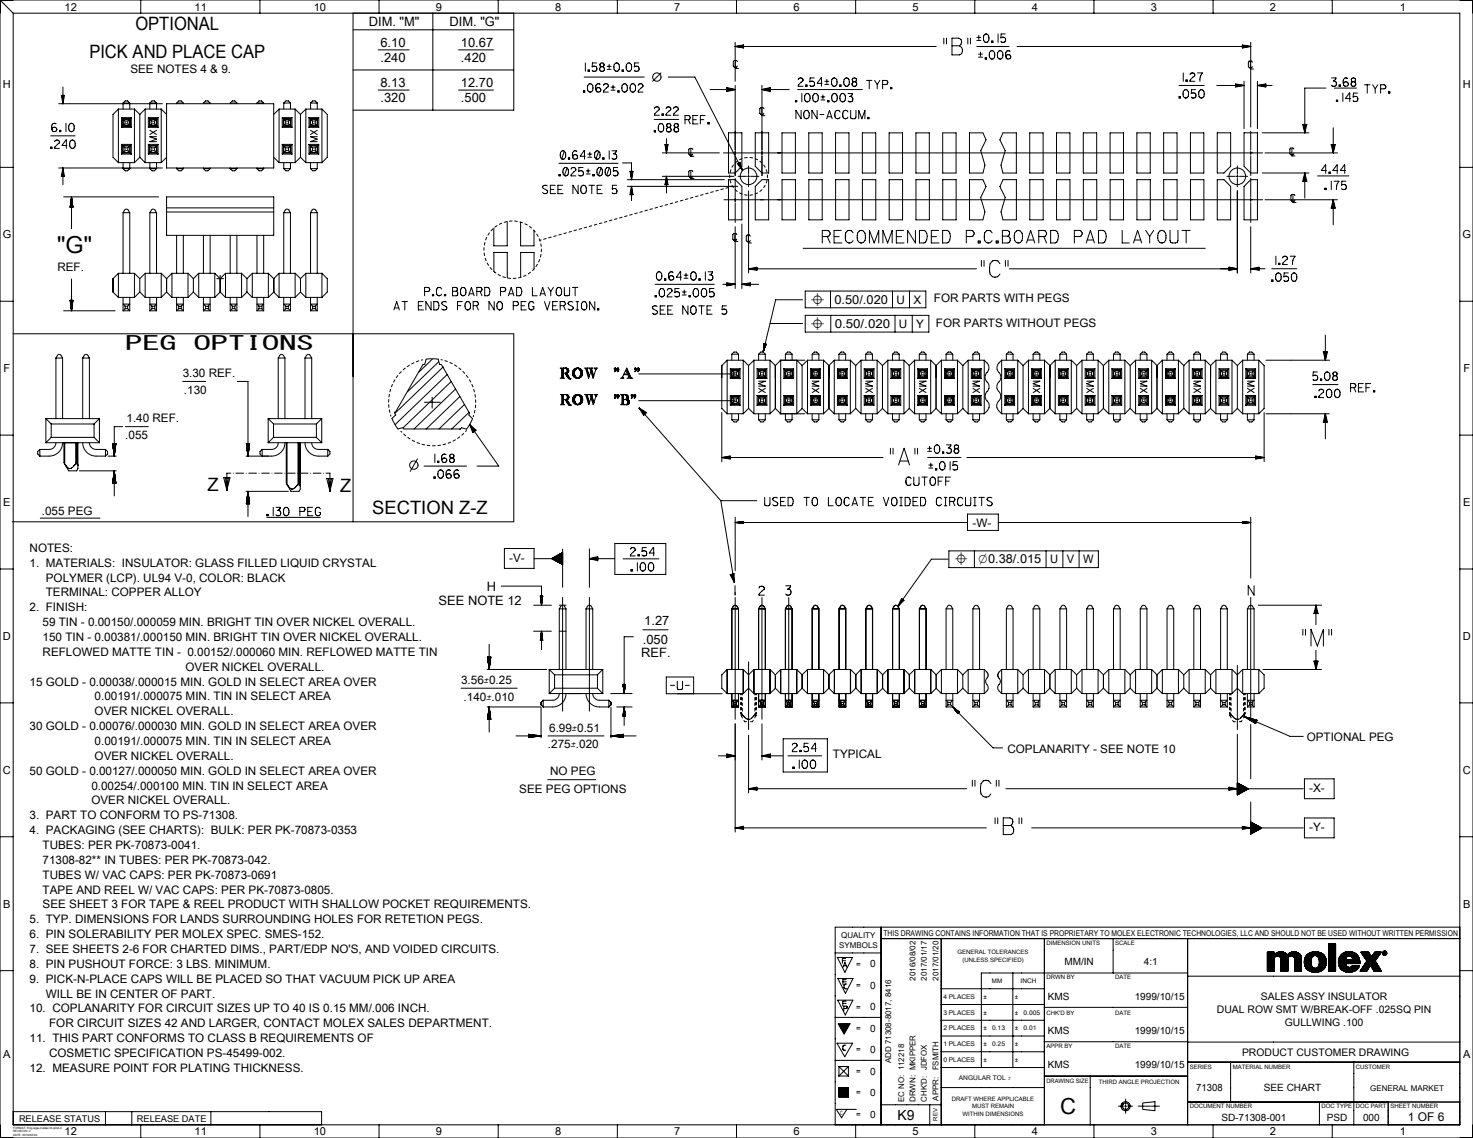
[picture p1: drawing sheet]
<svg xmlns="http://www.w3.org/2000/svg" width="559mm" height="432mm" viewBox="0 0 559 432" stroke-linecap="round" stroke-linejoin="round" font-family="sans-serif">
<defs><g id="words">
<text font-size="8.9" x="21.7" y="96.2">&quot;G&quot;</text>
<text font-size="8.4" x="402.2" y="422.8">C</text>
<g font-size="7.4">
<text x="47.5" y="132.8">PEG</text>
<text x="73.5" y="132.8">OPTIONS</text>
</g>
<g font-size="7">
<text x="51.4" y="11.5">OPTIONAL</text>
<text x="33.9" y="21.8">PICK AND PLACE CAP</text>
<text x="78.7" y="186.5">Z</text>
<text x="129.1" y="186.7">Z</text>
<text x="141.2" y="195.1">SECTION Z-Z</text>
</g>
<text font-size="5.3" x="340.4" y="424.9">K9</text>
<g font-size="4.9">
<text x="139.9" y="10">DIM. &quot;M&quot;</text>
<text x="170.6" y="10">DIM. &quot;G&quot;</text>
<text x="144.3" y="17.6">6.10</text>
<text x="174.9" y="17.6">10.67</text>
<text x="144.3" y="23.5">.240</text>
<text x="174.9" y="23.5">.420</text>
<text x="144.3" y="33">8.13</text>
<text x="174.9" y="33">12.70</text>
<text x="144.3" y="38.8">.320</text>
<text x="174.9" y="38.8">.500</text>
<text x="307.7" y="115.2">⌖</text>
<text x="307.7" y="124.4">⌖</text>
<text x="362.3" y="213.8">⌖</text>
<text x="184.7" y="224.1">H</text>
<text x="166.4" y="229.7">SEE NOTE 12</text>
<text x="244.4" y="237.2">1.27</text>
<text x="243.9" y="244.2">.050</text>
<text x="243.3" y="249.5">REF.</text>
</g>
<g font-size="4.7">
<text x="316.6" y="115.2">0.50/.020</text>
<text x="316.7" y="124.4">0.50/.020</text>
<text x="371.2" y="213.8">⌀0.38/.015</text>
</g>
<text font-size="4.6" x="534.1" y="425.2">1 OF 6</text>
<g font-size="4.4">
<text x="49.5" y="27.7">SEE NOTES 4 &amp; 9.</text>
<text x="21.8" y="102.8">REF.</text>
<text x="340.1" y="115.2">U</text>
<text x="346.5" y="115.2">X</text>
<text x="354.3" y="114.7">FOR PARTS WITH PEGS</text>
<text x="341" y="124.4">U</text>
<text x="347.6" y="124.4">Y</text>
<text x="355.1" y="124">FOR PARTS WITHOUT PEGS</text>
<text x="69.3" y="143.1">3.30 REF.</text>
<text x="69.8" y="149.5">.130</text>
<text x="48" y="160.3">1.40 REF.</text>
<text x="47.5" y="166.7">.055</text>
<text x="15.9" y="195.5">.055 PEG</text>
<text x="369" y="199.8">-W-</text>
<text x="11.2" y="209.4">NOTES:</text>
<text x="11.2" y="215">1. MATERIALS: INSULATOR: GLASS FILLED LIQUID CRYSTAL</text>
<text x="193.1" y="213.4">-V-</text>
<text x="398.3" y="213.8">U</text>
<text x="404.7" y="213.8">V</text>
<text x="410.9" y="213.8">W</text>
<text x="17.4" y="220.7">POLYMER (LCP). UL94 V-0, COLOR: BLACK</text>
<text x="17.4" y="226.3">TERMINAL: COPPER ALLOY</text>
<text x="11.2" y="231.9">2. FINISH:</text>
<text x="16.2" y="237.6">59 TIN - 0.00150/.000059 MIN. BRIGHT TIN OVER NICKEL OVERALL.</text>
<text x="16.2" y="243.2">150 TIN - 0.00381/.000150 MIN. BRIGHT TIN OVER NICKEL OVERALL.</text>
<text x="16.2" y="248.9">REFLOWED MATTE TIN - 0.00152/.000060 MIN. REFLOWED MATTE TIN</text>
<text x="70.4" y="254.5">OVER NICKEL OVERALL.</text>
<text x="11.2" y="260.1">15 GOLD - 0.00038/.000015 MIN. GOLD IN SELECT AREA OVER</text>
<text x="174.9" y="259.5">3.56</text>
<text x="35.9" y="265.8">0.00191/.000075 MIN. TIN IN SELECT AREA</text>
<text x="175.9" y="265.9">.140</text>
<text x="35.9" y="271.4">OVER NICKEL OVERALL.</text>
<text x="11.2" y="277">30 GOLD - 0.00076/.000030 MIN. GOLD IN SELECT AREA OVER</text>
<text x="208.4" y="277.6">6.99</text>
<text x="495.7" y="281.1">OPTIONAL PEG</text>
<text x="35.9" y="282.7">0.00191/.000075 MIN. TIN IN SELECT AREA</text>
<text x="207.9" y="284">.275</text>
<text x="316" y="287.5">TYPICAL</text>
<text x="382.1" y="285.6">COPLANARITY - SEE NOTE 10</text>
<text x="11.2" y="294">50 GOLD - 0.00127/.000050 MIN. GOLD IN SELECT AREA OVER</text>
<text x="35.9" y="288.3">OVER NICKEL OVERALL.</text>
<text x="34.7" y="299.6">0.00254/.000100 MIN. TIN IN SELECT AREA</text>
<text x="208.7" y="294.2">NO PEG</text>
<text x="34.6" y="305.2">OVER NICKEL OVERALL.</text>
<text x="197" y="300.8">SEE PEG OPTIONS</text>
<text x="496.7" y="300.6">-X-</text>
<text x="11.2" y="310.9">3. PART TO CONFORM TO PS-71308.</text>
<text x="11.2" y="316.5">4. PACKAGING (SEE CHARTS): BULK: PER PK-70873-0353</text>
<text x="496.7" y="315.5">-Y-</text>
<text x="16.2" y="322.1">TUBES: PER PK-70873-0041.</text>
<text x="16.2" y="327.8">71308-82** IN TUBES: PER PK-70873-042.</text>
<text x="16.2" y="333.4">TUBES W/ VAC CAPS: PER PK-70873-0691</text>
<text x="16.2" y="339.1">TAPE AND REEL W/ VAC CAPS: PER PK-70873-0805.</text>
<text x="16.2" y="344.7">SEE SHEET 3 FOR TAPE &amp; REEL PRODUCT WITH SHALLOW POCKET REQUIREMENTS.</text>
<text x="11.2" y="350.3">5. TYP. DIMENSIONS FOR LANDS SURROUNDING HOLES FOR RETETION PEGS.</text>
<text x="11.2" y="356">6. PIN SOLERABILITY PER MOLEX SPEC. SMES-152.</text>
<text x="11.2" y="361.6">7. SEE SHEETS 2-6 FOR CHARTED DIMS., PART/EDP NO'S, AND VOIDED CIRCUITS.</text>
<text x="11.2" y="367.2">8. PIN PUSHOUT FORCE: 3 LBS. MINIMUM.</text>
<text x="11.2" y="372.9">9. PICK-N-PLACE CAPS WILL BE PLACED SO THAT VACUUM PICK UP AREA</text>
<text x="17.4" y="378.5">WILL BE IN CENTER OF PART.</text>
<text x="11.2" y="384.2">10. COPLANARITY FOR CIRCUIT SIZES UP TO 40 IS 0.15 MM/.006 INCH.</text>
<text x="18.6" y="389.8">FOR CIRCUIT SIZES 42 AND LARGER, CONTACT MOLEX SALES DEPARTMENT.</text>
<text x="11.2" y="395.4">11. THIS PART CONFORMS TO CLASS B REQUIREMENTS OF</text>
<text x="18.6" y="401.1">COSMETIC SPECIFICATION PS-45499-002.</text>
<text x="11.2" y="406.7">12. MEASURE POINT FOR PLATING THICKNESS.</text>
</g>
<g font-size="4.2">
<text x="24.5" y="4">12</text>
<text x="73.8" y="4">11</text>
<text x="119" y="4">10</text>
<text x="165.4" y="4">9</text>
<text x="210.6" y="4">8</text>
<text x="255.8" y="4">7</text>
<text x="301" y="4">6</text>
<text x="346.2" y="4">5</text>
<text x="391.4" y="4">4</text>
<text x="436.6" y="4">3</text>
<text x="481.8" y="4">2</text>
<text x="531.1" y="4">1</text>
<text x="1.1" y="33.2">H</text>
<text x="554.9" y="33.2">H</text>
<text x="1" y="90.4">G</text>
<text x="554.8" y="90.4">G</text>
<text x="1.4" y="141.2">F</text>
<text x="555.2" y="141.2">F</text>
<text x="1.3" y="192">E</text>
<text x="555.1" y="192">E</text>
<text x="1.1" y="242.8">D</text>
<text x="554.9" y="242.8">D</text>
<text x="1.1" y="293.6">C</text>
<text x="554.9" y="293.6">C</text>
<text x="1.3" y="344.4">B</text>
<text x="555.1" y="344.4">B</text>
<text x="1.3" y="401.6">A</text>
<text x="555.1" y="401.6">A</text>
<text x="24.5" y="430.8">12</text>
<text x="73.8" y="430.8">11</text>
<text x="119" y="430.8">10</text>
<text x="165.4" y="430.8">9</text>
<text x="210.6" y="430.8">8</text>
<text x="255.8" y="430.8">7</text>
<text x="301" y="430.8">6</text>
<text x="346.2" y="430.8">5</text>
<text x="391.4" y="430.8">4</text>
<text x="436.6" y="430.8">3</text>
<text x="481.8" y="430.8">2</text>
<text x="531.1" y="430.8">1</text>
</g>
<g font-size="3.9">
<text x="183.6" y="259.5">±0.25</text>
<text x="184.5" y="265.9">±.010</text>
<text x="217" y="277.6">±0.51</text>
<text x="216.5" y="284">±.020</text>
<text x="478.3" y="379.3">SALES ASSY INSULATOR</text>
<text x="461.6" y="384.3">DUAL ROW SMT W/BREAK-OFF .025SQ PIN</text>
<text x="487.4" y="389.4">GULLWING .100</text>
<text x="471.2" y="400.6">PRODUCT CUSTOMER DRAWING</text>
</g>
<g font-size="3.8">
<text x="330.1" y="367">0</text>
<text x="403.8" y="366.2">MM/IN</text>
<text x="433.9" y="366.2">4:1</text>
<text x="330.1" y="375.2">0</text>
<text x="330.1" y="383.3">0</text>
<text x="397.5" y="379.3">KMS</text>
<text x="430.5" y="379.2">1999/10/15</text>
<text x="330.1" y="391.5">0</text>
<text x="397.5" y="392.3">KMS</text>
<text x="430.5" y="392.3">1999/10/15</text>
<text x="330.1" y="399.6">0</text>
<text x="330.1" y="407.8">0</text>
<text x="397.5" y="405.4">KMS</text>
<text x="430.5" y="405.3">1999/10/15</text>
<text x="330.1" y="415.9">0</text>
<text x="453.8" y="414.1">71308</text>
<text x="479.5" y="414.1">SEE CHART</text>
<text x="330.1" y="424.1">0</text>
<text x="463.3" y="425.5">SD-71308-001</text>
<text x="503.3" y="425.5">PSD</text>
<text x="517.1" y="425.5">000</text>
</g>
<g font-size="3.5">
<text x="7.2" y="425.6">RELEASE STATUS</text>
<text x="51.9" y="425.6">RELEASE DATE</text>
</g>
<g font-size="3">
<text x="318.3" y="359.7">SYMBOLS</text>
<text x="319.2" y="355.9">QUALITY</text>
<text x="335.2" y="355.1">THIS DRAWING CONTAINS INFORMATION THAT IS PROPRIETARY TO MOLEX ELECTRONIC TECHNOLOGIES, LLC AND SHOULD NOT BE USED WITHOUT WRITTEN PERMISSION</text>
<text x="324.8" y="366.7">=</text>
<text x="324.8" y="374.9">=</text>
<text x="347.3" y="372.1" transform="rotate(-90 347.3 372.1)">2016/08/02</text>
<text x="351.6" y="372.1" transform="rotate(-90 351.6 372.1)">2017/01/17</text>
<text x="356" y="372.1" transform="rotate(-90 356 372.1)">2017/01/20</text>
<text x="324.8" y="383.1">=</text>
<text x="324.8" y="391.2">=</text>
<text x="324.8" y="399.4">=</text>
<text x="324.8" y="407.5">=</text>
<text x="338" y="403.5" transform="rotate(-90 338 403.5)">ADD 71308-8017, 8416</text>
<text x="356" y="406.1" transform="rotate(-90 356 406.1)">FSMITH</text>
<text x="519.8" y="413.9">GENERAL MARKET</text>
<text x="324.8" y="415.7">=</text>
<text x="342.9" y="418.2" transform="rotate(-90 342.9 418.2)">EC NO: 112218</text>
<text x="347.3" y="418.2" transform="rotate(-90 347.3 418.2)">DRWN: MKIPPER</text>
<text x="351.6" y="418" transform="rotate(-90 351.6 418)">CHK'D: JDFOX</text>
<text x="356" y="417.6" transform="rotate(-90 356 417.6)">APPR:</text>
<text x="324.8" y="423.8">=</text>
</g>
<g font-size="2.4">
<text x="376.3" y="373">MM</text>
<text x="387.2" y="373">INCH</text>
<text x="357.9" y="379">4 PLACES</text>
<text x="357.9" y="385">3 PLACES</text>
<text x="388.3" y="385">0.005</text>
<text x="357.9" y="390.9">2 PLACES</text>
<text x="376.4" y="390.9">0.13</text>
<text x="388.3" y="390.9">0.01</text>
<text x="357.9" y="396.9">1 PLACES</text>
<text x="376.4" y="396.9">0.25</text>
<text x="357.9" y="402.9">0 PLACES</text>
<text x="363.8" y="409.7">ANGULAR TOL</text>
</g>
<g font-size="2.3">
<text x="397" y="358.6">DIMENSION UNITS</text>
<text x="423.1" y="358.6">SCALE</text>
<text x="363.2" y="362.1">GENERAL TOLERANCES</text>
<text x="365.1" y="364.9">(UNLESS SPECIFIED)</text>
<text x="397" y="371.6">DRWN BY</text>
<text x="423.1" y="371.6">DATE</text>
<text x="373.1" y="379">±</text>
<text x="385" y="379">±</text>
<text x="373.1" y="385">±</text>
<text x="385" y="385">±</text>
<text x="397" y="385.2">CHK'D BY</text>
<text x="423.1" y="385.2">DATE</text>
<text x="373.1" y="390.9">±</text>
<text x="385" y="390.9">±</text>
<text x="373.1" y="396.9">±</text>
<text x="385" y="396.9">±</text>
<text x="397" y="397.7">APPR BY</text>
<text x="423.1" y="397.7">DATE</text>
<text x="373.1" y="402.9">±</text>
<text x="385" y="402.9">±</text>
<text x="451.4" y="405.5">SERIES</text>
<text x="467.7" y="405.4">MATERIAL NUMBER</text>
<text x="514.4" y="405.5">CUSTOMER</text>
<text x="397" y="410.8">DRAWING SIZE</text>
<text x="416.8" y="411.3">THIRD ANGLE PROJECTION</text>
<text x="361.1" y="417.7">DRAFT WHERE APPLICABLE</text>
<text x="355.7" y="425.3" transform="rotate(-90 355.7 425.3)">REV</text>
<text x="365.1" y="423.5">WITHIN DIMENSIONS</text>
<text x="368.7" y="420.6">MUST REMAIN</text>
<text x="451.4" y="420.6">DOCUMENT NUMBER</text>
<text x="501.4" y="420.6">DOC TYPE</text>
<text x="514.4" y="420.6">DOC PART</text>
<text x="527.4" y="420.6">SHEET NUMBER</text>
</g>
<text font-size="2.2" x="318.8" y="422.9">C</text>
<text font-size="2" x="382.4" y="409.7">±</text>
<g font-size="1.1">
<text x="5" y="428.3">FORMAT: Eng-lega-master-tb-prod-C</text>
<text x="5" y="429.7">REVISION: C</text>
<text x="5" y="431.1">DATE: 2016/02/04</text>
</g>
</g></defs>
<g fill="none" stroke="#000" stroke-width=".38">
<path d="M0 0l5 5M0 0h558.8v431.8h-558.8zM5 5h548.8v421.8h-548.8zM53.4 0v5M98.6 0v5M133.9 11.3h61M133.9 5v193M143.5 18.9h11.7M143.8 0v5M164.2 5v36.8M174 18.9h13.2M189 0v5"/>
<path d="M194.9 5v36.8h-61M234.2 0v5M278.9 16v14.8M278.9 17.6l3.2-.6v1.2zM278.9 17.6l3.2 .3M279.4 0v5M282.1 17.4l-3.2 .2M324.6 0v5M355.2 17.6h-76.3M358.1 14.5v2.2M359.1 14.5v2.2M361.2 17.4h2.8"/>
<path d="M361.2 14.5h2.5l.9 .4a1.83 1.83 0 0 1-.6 2.5 1.88 1.88 0 0 1 1.1 1.7 1.88 1.88 0 0 1-1.1 1.7h-2.8zM367.2 14.5v2.2M368.2 14.5v2.2M369.8 0v5M370.6 17.7h12.2M370.6 15.3h1.5M370.6 14.2h1.5M371.3 13.4v1.5M372 19.8v1.5M373.6 13l.4-.1a1.65 1.65 0 0 1 1.2 1.6 1.65 1.65 0 0 1-1.2 1.6 1.94 1.94 0 0 1-.4-3.1zM375.8 19.4l.4-.2a1.65 1.65 0 0 1 1.2 1.6 1.65 1.65 0 0 1-1.2 1.6 1.94 1.94 0 0 1-.4-3zM376.2 15.6h.5v.5h-.5z"/>
<path d="M378.6 12.9v3.2M378.9 19.4l.4-.2a1.65 1.65 0 0 1 1.2 1.6 1.65 1.65 0 0 1-1.2 1.6 1.94 1.94 0 0 1-.4-3zM381.4 12.9h-1.6l-.1 1.5a1.13 1.13 0 0 1 1.7 .1 1.02 1.02 0 0 1-.3 1.5 1.02 1.02 0 0 1-1.4-.3M383.2 19.5l-.8-.3a1.82 1.82 0 0 0 0 3.2l.7-.1a.9 .9 0 0 0-.2-1.6 .9 .9 0 0 0-1.3 .9M385.8 17.6h88.7M415 0v5M460.2 0v5M471.3 17l3.2 .6-3.2 .6zM471.3 17.4l3.2 .2M474.5 16v32.2M474.5 17.6l-3.2 .3M505.4 0v5"/>
<path d="M22.3 39.4h39.3M23.3 36.2h1.2l-.6 3.2zM23.6 36.2l.3 3.2M23.9 33v6.4M24.2 36.2l-.3 3.2M46.7 39.1h2.5M46.7 39.1v2.3M46.7 39.1l.8-.8h.9l.8 .8M49.2 39.1v2.3M56.9 39.1h2.5M56.9 39.1v2.3M56.9 39.1l.8-.8h.9l.8 .8"/>
<path d="M59.4 39.1v2.3M63.2 39.4h40.6v24.3h-40.6zM67 39.1h2.6M67 39.1v.3M67 39.1l.8-.8h.9l.9 .8M69.6 39.1v.3M77.2 39.1h2.5M77.2 39.1v.3M77.2 39.1l.8-.8h.9l.8 .8M79.7 39.1v.3M87.3 39.1v.3M87.3 39.1h2.6"/>
<path d="M87.3 39.1l.8-.8h1l.8 .8M89.9 39.1v.3M97.5 39.1h2.5M97.5 39.1v.3M97.5 39.1l.8-.8h.9l.8 .8M100 39.1v.3M107.7 39.1h2.5M107.7 39.1v2.3M107.7 39.1l.8-.8h.9l.8 .8M110.2 39.1v2.3M117.8 39.1h2.6M117.8 39.1v2.3"/>
<path d="M117.8 39.1l.8-.8h.9l.9 .8M120.4 39.1v2.3M133.9 26.6h61M143.5 34.2h11.7M174 34.2h13.2M221.3 34.4h.5v.5h-.5zM221.6 29.2h22.8M222.1 23.9v3.1M223.1 26.5h.5v.5h-.5zM223.4 31.9l.4-.1a1.65 1.65 0 0 1 1.2 1.6 1.65 1.65 0 0 1-1.2 1.5 1.94 1.94 0 0 1-.4-3zM226.3 23.9h-1.5l-.2 1.5a1.13 1.13 0 0 1 1.7 .1 1.02 1.02 0 0 1-.2 1.5 1.02 1.02 0 0 1-1.5-.3M227.7 32l-.8-.2a1.82 1.82 0 0 0 0 3.1l.6-.1a.9 .9 0 0 0-.1-1.5 .9 .9 0 0 0-1.3 .9"/>
<path d="M228.2 25.3l-.5-.3-.1-.5 .1-.4 .7-.2 .6 .2 .2 .4-.1 .5-.6 .3M228.2 25.3a.89 .89 0 0 0-.6 1.4 .89 .89 0 0 0 1.5 0 .89 .89 0 0 0-.6-1.4M228.2 25.3h.3M229 32.4a.89 .89 0 0 1 1.1-.6 .89 .89 0 0 1 .6 1.1l-1.6 1.5-.1 .5h1.8M230.3 26.3h1.5M230.3 25.2h1.5M231.1 24.4v1.5M231.8 34.2h1.5M231.8 33.1h1.5M232.6 32.3v1.5M233.4 24l.4-.1a1.65 1.65 0 0 1 1.2 1.6 1.65 1.65 0 0 1-1.2 1.5 1.94 1.94 0 0 1-.4-3zM234.4 34.4h.5v.5h-.5z"/>
<path d="M236 26.5h.5v.5h-.5zM236.4 31.9l.4-.1a1.65 1.65 0 0 1 1.2 1.6 1.65 1.65 0 0 1-1.2 1.5 1.94 1.94 0 0 1-.4-3zM238.1 24l.3-.1a1.65 1.65 0 0 1 1.2 1.6 1.65 1.65 0 0 1-1.2 1.5 1.94 1.94 0 0 1-.3-3zM239.5 31.9l.4-.1a1.65 1.65 0 0 1 1.2 1.6 1.65 1.65 0 0 1-1.2 1.5 1.94 1.94 0 0 1-.4-3zM242.1 32.4a.89 .89 0 0 1 1.1-.6 .89 .89 0 0 1 .6 1.1l-1.6 1.5-.1 .5h1.8M242.3 23.9h-1.5l-.2 1.5a1.13 1.13 0 0 1 1.7 .1 1.02 1.02 0 0 1-.2 1.5 1.02 1.02 0 0 1-1.5-.3M250.8 27.7l-3.2 3.1M253.4 29.2h10.2l18.1 35.5M269.4 34h9.5M275.7 33.2l3.2 .8-3.2 .8zM275.7 33.6l3.2 .4M278.9 32.4v24.6"/>
<path d="M278.9 34l-3.2 .3M279 26h1.1M279.7 23.4l-.3-.5h-.9l-.3 .5v1.7l.3 .4h.9l.3-.4M289.1 34h10.3M289.1 32.4v24.6M289.1 34l3.1-.8v1.6zM289.1 34l3.1 .3M292.2 33.6l-3.1 .4M301.8 38.1h.5v.5h-.5zM302.6 34h24.5M302.8 30.2a.89 .89 0 0 1 1.1-.6 .89 .89 0 0 1 .6 1.1l-1.6 1.5-.1 .5h1.8M304.2 35.5v3.1"/>
<path d="M305.7 32.2h.5v.5h-.5zM305.8 35.6l.3-.1a1.65 1.65 0 0 1 1.2 1.6 1.65 1.65 0 0 1-1.2 1.5 1.94 1.94 0 0 1-.3-3zM308.9 35.6l.3-.1a1.65 1.65 0 0 1 1.2 1.6 1.65 1.65 0 0 1-1.2 1.5 1.94 1.94 0 0 1-.3-3zM308.9 29.6h-1.6l-.1 1.5a1.13 1.13 0 0 1 1.7 .1 1.02 1.02 0 0 1-.3 1.4 1.02 1.02 0 0 1-1.4-.2M311.4 37.9h1.5M311.4 36.8h1.5M311.9 31.6h-1.8l1.4-2 .1 3.1M312.2 36v1.5M312.9 32h1.5M312.9 30.9h1.5M313.7 30.1v1.5M314 38.1h.5v.5h-.5z"/>
<path d="M316 29.7l.4-.1a1.65 1.65 0 0 1 1.2 1.6 1.65 1.65 0 0 1-1.2 1.5 1.94 1.94 0 0 1-.4-3zM316.1 35.6l.3-.1a1.65 1.65 0 0 1 1.2 1.6 1.65 1.65 0 0 1-1.2 1.5 1.94 1.94 0 0 1-.3-3zM318.6 32.2h.5v.5h-.5zM319.2 35.6l.3-.1a1.65 1.65 0 0 1 1.2 1.6 1.65 1.65 0 0 1-1.2 1.5 1.94 1.94 0 0 1-.3-3zM320.6 29.7l.4-.1a1.65 1.65 0 0 1 1.2 1.6 1.65 1.65 0 0 1-1.2 1.5 1.94 1.94 0 0 1-.4-3zM321.7 35.5h1.7l-.3 .6-.7 .5a1.02 1.02 0 0 1 1.1 1.4 1.02 1.02 0 0 1-1.8 .3M323.9 31a.89 .89 0 0 0-.5 1.4 .89 .89 0 0 0 1.4 0 .89 .89 0 0 0-.5-1.4M323.9 31h.4M323.9 31l-.5-.3-.1-.5 .1-.4 .7-.2 .7 .2 .1 .4-.1 .5-.5 .3M328.7 30.5h2.1M329.8 30.5v3.2M331.8 30.5l1 1.5"/>
<path d="M332.8 32v1.7M333.8 30.5l-1 1.5M334.8 32.1l1.7-.2 .3-.8-.7-.6h-1.3v3.2M337.8 33.2h.5v.5h-.5zM371.2 21.7h1.5M371.2 20.5h1.5M373.7 21.9h.5v.5h-.5zM447.3 32.4h9.5M447.3 36.7h.5v.5h-.5zM448.9 27.7v3.1M449.3 34.2l.4-.2a1.65 1.65 0 0 1 1.2 1.6 1.65 1.65 0 0 1-1.2 1.6 1.94 1.94 0 0 1-.4-3zM449.9 30.3h.5v.5h-.5z"/>
<path d="M451.5 28.3a.89 .89 0 0 1 1.1-.6 .89 .89 0 0 1 .6 1.1l-1.6 1.5-.1 .5h1.8M453.6 34h-1.6l-.1 1.5a1.13 1.13 0 0 1 1.7 .2 1.02 1.02 0 0 1-.3 1.4 1.02 1.02 0 0 1-1.4-.3M454.3 27.7l1.8 .1a3.9 3.9 0 0 0-.9 3M455.3 34.2l.4-.2a1.65 1.65 0 0 1 1.1 1.6 1.65 1.65 0 0 1-1.1 1.6 1.94 1.94 0 0 1-.4-3zM461.6 32.4h10.3M468.8 31.8l3.1 .6-3.1 .6zM468.8 32.2l3.1 .2M471.9 30.8v18M471.9 32.4l-3.1 .3M474.4 23.5v2.7h1.1M475.1 23.6l-.3-.4h-.9l-.3 .4v1.7l.3 .4h.9l.3-.4M477 30.8v18"/>
<path d="M477 32.4l3.2-.6v1.2zM477 32.4l3.2 .3M480.2 32.2l-3.2 .2M482.6 32.4h-5.6M503 33.4h-8v17M505.2 29.6h1.6l-.2 .6-.8 .5a1.02 1.02 0 0 1 1.1 1.4 1.02 1.02 0 0 1-1.7 .3M506.2 33.4h8.4M507 38h.5v.5h-.5zM508 32.2h.5v.5h-.5zM509.4 35.3v3.2M511.2 29.8l-.7-.2a1.82 1.82 0 0 0 0 3.1l.6-.1a.9 .9 0 0 0-.2-1.5 .9 .9 0 0 0-1.2 .9M512.3 37.4h-1.8l1.4-2.1 .1 3.2"/>
<path d="M513.3 31a.89 .89 0 0 0-.6 1.4 .89 .89 0 0 0 1.5 0 .89 .89 0 0 0-.6-1.4M513.3 31h.3M513.3 31l-.6-.3-.1-.5 .2-.4 .6-.2 .7 .2 .1 .4-.1 .5-.5 .3M515 35.3h-1.6l-.1 1.5a1.13 1.13 0 0 1 1.7 .2 1.02 1.02 0 0 1-.3 1.4 1.02 1.02 0 0 1-1.4-.3M517.6 32.2h2.1M518.7 32.2v3.1M520.7 32.2l1 1.5M521.7 33.7v1.6M522.7 32.2l-1 1.5M523.8 33.7l1.6-.1 .3-.8-.7-.6h-1.2v3.1M526.8 34.8h.5v.5h-.5zM19.2 55.8h.5v.5h-.5z"/>
<path d="M19.2 51.5h9.3M20.7 53.8a.89 .89 0 0 1 1.2-.6 .89 .89 0 0 1 .5 1.1l-1.6 1.5-.1 .5h1.8M21.3 47l-.8-.2a1.82 1.82 0 0 0 0 3.2l.7-.2a.9 .9 0 0 0-.2-1.5 .9 .9 0 0 0-1.3 .9M22.6 49.5h.5v.5h-.5zM25 46.8v3.2M25.4 55.2h-1.8l1.4-2.1 .2 3.2M26.6 46.9l.4-.1a1.65 1.65 0 0 1 1.2 1.6 1.65 1.65 0 0 1-1.2 1.6 1.94 1.94 0 0 1-.4-3.1zM27 53.3l.3-.2a1.65 1.65 0 0 1 1.2 1.6 1.65 1.65 0 0 1-1.2 1.6 1.94 1.94 0 0 1-.3-3zM44.9 41.4h6.1M44.9 41.4l-2 2v16.3l2 2M44.9 41.4v20.3M46.1 54.8h3.7"/>
<path d="M46.1 58.5h3.7M46.1 44.6h3.7M46.1 48.3h3.7M46.1 44.6l.5 .5M46.1 44.6v3.7M46.1 54.8v3.7M46.1 54.8l.5 .5M46.6 55.3h2.7M46.6 58h2.7M46.6 45.1h2.7M46.6 47.8h2.7M46.6 45.1v2.7"/>
<path d="M46.6 55.3v2.7M46.6 58l-.5 .5M46.6 47.8l-.5 .5M46.7 45.2v2.5M46.7 55.4v2.5M46.7 45.2l.4 .4M46.7 55.4l.4 .4M46.7 45.2h2.5M46.7 47.7h2.5M46.7 55.4h2.5M46.7 57.9h2.5M47.1 55.8l.3 .6-.3 1.1"/>
<path d="M47.1 45.6l.3 .7-.3 1M47.1 45.6l1 .3 .7-.3M47.1 55.8l1 .3 .7-.3M47.1 47.3l.7-.3 1 .3M47.1 57.5l.7-.3 1 .3M47.1 57.5l-.4 .4M47.1 47.3l-.4 .4M48.8 47.3l.4 .4M48.8 57.5l.4 .4M48.8 45.6l-.3 .7 .3 1M48.8 55.8l-.3 .6 .3 1.1M49.2 45.2v2.5"/>
<path d="M49.2 55.4v2.5M49.2 55.4l-.4 .4M49.2 45.2l-.4 .4M49.3 47.8l.5 .5M49.3 45.1v2.7M49.3 55.3v2.7M49.3 58l.5 .5M49.8 44.6v3.7M49.8 54.8v3.7M49.8 54.8l-.5 .5M49.8 44.6l-.5 .5M51 41.4l2 2"/>
<path d="M51 41.4v20.3M53 43.4v16.3M53 59.7l-2 2M53 59.7l2.1 2M55.1 41.4h6.1M55.1 41.4l-2.1 2M55.1 41.4v20.3M56.3 54.8h3.7M56.3 58.5h3.7M56.3 44.6h3.7M56.3 48.3h3.7M56.3 44.6v3.7"/>
<path d="M56.3 54.8v3.7M56.3 54.8l.4 .5M56.3 44.6l.4 .5M56.7 55.3h2.8M56.7 58h2.8M56.7 45.1h2.8M56.7 47.8h2.8M56.7 45.1v2.7M56.7 55.3v2.7M56.7 58l-.4 .5M56.7 47.8l-.4 .5M56.8 49.4l2.6 1.6"/>
<path d="M56.8 45.2v2.5M56.8 55.4v2.5M56.8 55.4l.5 .4M56.8 45.2l.5 .4M56.8 45.2h2.6M56.8 47.7h2.6M56.8 55.4h2.6M56.8 57.9h2.6M57.2 55.8l.4 .6-.4 1.1M57.2 45.6l.4 .7-.4 1M57.2 45.6l1.1 .3 .7-.3M57.2 57.5l.7-.3 1.1 .3"/>
<path d="M57.2 55.8l1.1 .3 .7-.3M57.2 47.3l.7-.3 1.1 .3M57.3 57.5l-.5 .4M57.3 47.3l-.5 .4M59 57.5l.4 .4M59 47.3l.4 .4M59 55.8l-.4 .6 .4 1.1M59 45.6l-.4 .7 .4 1M59.4 49.4l-2.6 1.6M59.4 51.9h-2.6l2.6 .9-2.6 1h2.6M59.4 45.2v2.5M59.4 55.4v2.5"/>
<path d="M59.4 55.4l-.4 .4M59.4 45.2l-.4 .4M59.5 45.1v2.7M59.5 55.3v2.7M59.5 58l.5 .5M59.5 47.8l.5 .5M60 44.6v3.7M60 54.8v3.7M60 54.8l-.5 .5M60 44.6l-.5 .5M61.2 41.4l2 2M61.2 41.4v20.3"/>
<path d="M63.2 59.7l-2 2M103.8 59.7l2.1 2M105.9 41.4h6.1M105.9 41.4l-2.1 2M105.9 41.4v20.3M107.1 54.8h3.7M107.1 58.5h3.7M107.1 44.6l.4 .5M107.1 44.6v3.7M107.1 54.8v3.7M107.1 54.8l.4 .5M107.1 44.6h3.7"/>
<path d="M107.1 48.3h3.7M107.5 45.1v2.7M107.5 55.3v2.7M107.5 55.3h2.8M107.5 58h2.8M107.5 58l-.4 .5M107.5 45.1h2.8M107.5 47.8h2.8M107.5 47.8l-.4 .5M107.6 45.2v2.5M107.6 55.4v2.5M107.6 45.2l.5 .4"/>
<path d="M107.6 55.4l.5 .4M107.6 45.2h2.6M107.6 47.7h2.6M107.6 55.4h2.6M107.6 57.9h2.6M108 55.8l1.1 .3 .7-.3M108 55.8l.4 .6-.4 1.1M108 45.6l.4 .7-.4 1M108 45.6l1.1 .3 .7-.3M108 47.3l.7-.3 1.1 .3M108 57.5l.7-.3 1.1 .3M108.1 57.5l-.5 .4"/>
<path d="M108.1 47.3l-.5 .4M109.8 47.3l.4 .4M109.8 57.5l.4 .4M109.8 45.6l-.4 .7 .4 1M109.8 55.8l-.4 .6 .4 1.1M110.2 45.2v2.5M110.2 55.4v2.5M110.2 55.4l-.4 .4M110.2 45.2l-.4 .4M110.3 47.8l.5 .5M110.3 45.1v2.7M110.3 55.3v2.7"/>
<path d="M110.3 58l.5 .5M110.8 44.6v3.7M110.8 54.8v3.7M110.8 54.8l-.5 .5M110.8 44.6l-.5 .5M112 41.4l2 2M112 41.4v20.3M114 43.4v16.3M114 59.7l-2 2M114 59.7l2 2M116 41.4h6.1M116 41.4l-2 2"/>
<path d="M116 41.4v20.3M117.2 44.6v3.7M117.2 54.8v3.7M117.2 54.8h3.7M117.2 58.5h3.7M117.2 54.8l.5 .5M117.2 44.6h3.7M117.2 48.3h3.7M117.2 44.6l.5 .5M117.7 45.1v2.7M117.7 55.3v2.7M117.7 55.3h2.7"/>
<path d="M117.7 58h2.7M117.7 58l-.5 .5M117.7 47.8l-.5 .5M117.7 45.1h2.7M117.7 47.8h2.7M117.8 49.4l2.5 1.6M117.8 45.2v2.5M117.8 55.4v2.5M117.8 55.4l.4 .4M117.8 45.2l.4 .4M117.8 45.2h2.5M117.8 47.7h2.5"/>
<path d="M117.8 55.4h2.5M117.8 57.9h2.5M118.2 47.3l.7-.3 1 .3M118.2 45.6l1.1 .3 .6-.3M118.2 45.6l.4 .7-.4 1M118.2 55.8l.4 .6-.4 1.1M118.2 57.5l.7-.3 1 .3M118.2 55.8l1.1 .3 .6-.3M118.2 57.5l-.4 .4M118.2 47.3l-.4 .4M119.9 57.5l.4 .4M119.9 47.3l.4 .4"/>
<path d="M119.9 45.6l-.3 .7 .3 1M119.9 55.8l-.3 .6 .3 1.1M120.3 49.4l-2.5 1.6M120.3 51.9h-2.5l2.5 .9-2.5 1h2.5M120.3 45.2v2.5M120.3 55.4v2.5M120.3 55.4l-.4 .4M120.3 45.2l-.4 .4M120.4 45.1v2.7M120.4 55.3v2.7M120.4 58l.5 .5M120.4 47.8l.5 .5"/>
<path d="M120.9 44.6v3.7M120.9 54.8v3.7M120.9 54.8l-.5 .5M120.9 44.6l-.5 .5M122.1 41.4l2.1 2v16.3l-2.1 2M122.1 41.4v20.3M214.1 57.4a1.92 1.92 0 0 1-.4 3l-.6-.1M214.1 57.4l-.7-.2a1.97 1.97 0 0 0-.3 3.1M214.1 57.4l-1 2.9M215.6 59.9h.5v.5h-.5zM218.9 57.4l-.8-.2a1.82 1.82 0 0 0 0 3.2l.6-.1a.9 .9 0 0 0-.1-1.6 .9 .9 0 0 0-1.3 .9M222 59.3h-1.8l1.4-2.1 .1 3.2"/>
<path d="M223 58.5h1.5M223 59.7h1.5M223.8 57.7v1.5M227.1 57.4a1.92 1.92 0 0 1-.4 3l-.6-.1M227.1 57.4l-.6-.2a1.97 1.97 0 0 0-.4 3.1M227.1 57.4l-1 2.9M228.7 59.9h.5v.5h-.5zM231.1 57.2v3.2M232.2 57.2h1.6l-.2 .7-.8 .5a1.02 1.02 0 0 1 1.1 1.4 1.02 1.02 0 0 1-1.7 .2M248.2 45.3h9.3M248.2 49.6h.5v.5h-.5zM248.3 41.2a.89 .89 0 0 1 1.1-.6 .89 .89 0 0 1 .6 1.1l-1.6 1.5-.1 .5h1.8"/>
<path d="M250.2 47l.4-.1a1.65 1.65 0 0 1 1.2 1.6 1.65 1.65 0 0 1-1.2 1.6 1.94 1.94 0 0 1-.4-3.1zM251.1 43.2h.5v.5h-.5zM251.2 58h21.7M252.2 54.8h1.2l-.6 3.2zM252.6 54.8l.2 3.2M252.7 41.2a.89 .89 0 0 1 1.1-.6 .89 .89 0 0 1 .6 1.1l-1.6 1.5-.1 .5h1.8M252.8 52.6v5.4M253.1 54.8l-.3 3.2M253.5 48.3a.89 .89 0 0 0-.5 1.4 .89 .89 0 0 0 1.4 0 .89 .89 0 0 0-.5-1.4M253.5 48.3h.4M253.5 48.3l-.5-.3-.1-.5 .1-.4 .7-.2 .7 .2 .1 .4-.1 .5-.5 .3M255.5 41.2a.89 .89 0 0 1 1.1-.6 .89 .89 0 0 1 .6 1.1l-1.6 1.5-.1 .5h1.8"/>
<path d="M256.4 48.3a.89 .89 0 0 0-.6 1.4 .89 .89 0 0 0 1.5 0 .89 .89 0 0 0-.6-1.4M256.4 48.3h.3M256.4 48.3l-.5-.3-.1-.5 .1-.4 .7-.2 .6 .2 .1 .4-.1 .5-.5 .3M259.9 45.4h1.2M261.1 45.4l.7 1.6M261.1 45.4l.7-.6-.3-.8-1.6-.2v3.2M262.1 56.7v2.6h1.1M262.8 45.4h1.3M262.8 56.7l-.3-.4h-.9l-.3 .4v1.7l.3 .5h.9l.3-.5M264.7 43.8h-1.9v3.2h2M265.7 45.4h1.3M267.5 43.8h-1.8v3.2"/>
<path d="M268.5 46.5h.5v.5h-.5zM274.5 58h204.5M276.4 50.4h5v12.7l-2.5 2.5h-2.5zM278.9 57.3v1.4M278.9 59.2v7.5M283.5 59.8l-1 .1M284.5 59.8l1 .1M286.5 50.4h5.1v15.2h-2.5l-2.6-2.5zM289 41.2v2.7h1.2M289.1 57.3v1.4M289.1 59.2v7.5M289.8 41.3l-.4-.4h-.8l-.4 .4v1.7l.4 .4h.8l.4-.4"/>
<path d="M296.7 50.4h5v15.3h-5zM303.9 41.9v3.2l-2-3.2v3.2M305.4 42l.4-.1a1.65 1.65 0 0 1 1.2 1.6 1.65 1.65 0 0 1-1.2 1.6 1.94 1.94 0 0 1-.4-3.1zM306.8 50.4h5.1v15.3h-5.1zM310 41.9v3.2l-2-3.2v3.2M311 43.5h1.6M313.6 45.1l1.1-3.2 1 3.2M313.9 44.3h1.5M317 50.4h5.1v15.3h-5.1zM318.7 42.5l-.4-.5-.7-.1a1.81 1.81 0 0 0 0 3.2l.7-.1 .4-.5M321.7 42.5l-.4-.5-.7-.1a1.81 1.81 0 0 0 0 3.2l.7-.1 .4-.5M322.7 41.9v2.5l.1 .5 .5 .2 1.3-.2 .1-3"/>
<path d="M325.8 45.1v-3.2l1.2 3.2 1.1-3.2v3.2M327.1 50.4h5.1v15.3h-5.1zM329.2 44.6h.5v.5h-.5zM337.3 50.4h5.1v15.3h-5.1zM347.5 50.4h5v15.3h-5zM357.6 50.4h5.1v15.3h-5.1zM372.9 50.4h-5.1v15.3h5.1M372.9 50.4l1.2 2.7-2 4.1 1.6 5.5-.8 3M380.5 50.4h5.1v15.3h-5.1l-.8-3 1.6-5.5-2-4.1zM390.6 50.4h5.1v15.3h-5.1zM400.8 50.4h5.1v15.3h-5.1zM411 50.4h5v15.3h-5z"/>
<path d="M421.1 50.4h5.1v15.3h-5.1zM431.3 50.4h5.1v15.3h-5.1zM441.4 50.4h5.1v15.3h-5.1zM451.6 50.4h5.1v15.3h-5.1zM461.8 50.4h5.1v12.7l-2.6 2.5h-2.5zM471.9 50.4h5.1v15.2h-2.5l-2.6-2.5zM474.5 57.3v1.4M474.5 59.2v7.5M474.5 49.8v7.1M478.8 50.4h17.8M479.9 58h27.5M490.1 56.5v2.7h1.2"/>
<path d="M490.9 56.6l-.4-.4h-.8l-.4 .4v1.7l.4 .4h.8l.4-.4M494.2 47.2h1.6l-.8 3.2zM494.6 47.2l.4 3.2M495.4 47.2l-.4 3.2M505 54.8h1.6l-.8 3.2zM505.4 54.8l.4 3.2M505.8 48.5v9.5M506.2 54.8l-.4 3.2M0 63.5h5M22.3 63.7h39.3M23.9 63.7v6.4M23.9 63.7l.6 3.2h-1.2z"/>
<path d="M23.9 63.7l.2 3.2M23.9 63.7l-.3 3.2M24.1 74.7h36.1M26.9 78.6l-.3 .1M26.9 78.5h-.3M26.9 78.4l-.3 .1M26.9 78.3l-.2 .1M26.9 78.2l-.2 .1M26.9 78.1l-.2 .1M26.9 78l-.2 .1M26.9 77.9l-.2 .1M26.9 77.8l-.2 .1"/>
<path d="M26.9 77.7l-.2 .1M26.9 77.6l-.2 .1M26.9 77.6h-.1M27 77.4l-.2 .1M27 77.4h-.2M27 77.3h-.2M27 77.2h-.2M27 77.1h-.2M27 77l-.2 .1M27 76.9h-.2M27 76.8h-.1M27 76.7l-.1 .1"/>
<path d="M27 76.6l-.1 .1M27 76.5h-.1M27 76.4l-.1 .1M27 76.3l-.1 .1M27 76.2l-.1 .1M27 76.1l-.1 .1M27 75.4h.2M27 76v.1M27.1 76h-.1M27.1 75.3h.1M27.1 75.8l-.1 .1M27.1 75.2h.1"/>
<path d="M27.1 75.7l-.1 .1M27.1 75.7h-.1M27.1 75.6h-.1M27.1 75.4l-.1 .1M27.1 75h.1M27.1 74.9h.1M27.1 74.7v12.1M27.1 74.7l.6 4h-1.1zM27.2 75.4v.1M27.2 75.6h.1M27.2 75.7h.1M27.2 75.7l.1 .1"/>
<path d="M27.2 75.8l.1 .1M27.2 76h.1M27.2 76l.1 .1M27.2 76.1l.1 .1M27.2 76.2l.1 .1M27.2 76.3l.2 .1M27.2 76.4l.2 .1M27.3 76.5h.1M27.3 76.6l.1 .1M27.3 76.7l.1 .1M27.3 76.8h.1M27.3 76.9h.1"/>
<path d="M27.3 77l.1 .1M27.3 77.1h.2M27.3 77.2h.2M27.3 77.3h.2M27.3 77.4h.2M27.3 77.4l.2 .1M27.3 77.6h.2M27.3 77.6l.2 .1M27.3 77.7l.2 .1M27.3 77.8l.3 .1M27.3 77.9l.3 .1M27.4 78l.2 .1"/>
<path d="M27.4 78.1l.2 .1M27.4 78.2l.2 .1M27.4 78.3l.2 .1M27.4 78.4l.2 .1M27.4 78.5h.2M27.4 78.6l.3 .1M44.9 61.7h6.1M46.7 64l.8 .8h.9l.8-.8M46.7 61.7v2.3M46.7 64h2.5M49.2 61.7v2.3M55.1 61.7h6.1"/>
<path d="M56.9 61.7v2.3M56.9 64l.8 .8h.9l.8-.8M56.9 64h2.5M59.4 61.7v2.3M63.2 74.7h40.6v14.6h-40.6zM63.2 78.9h40.6M67 63.7v.3M67 64l.8 .8h.9l.9-.8M67 64h2.6M69.6 63.7v.3M77.2 63.7v.3M77.2 64l.8 .8h.9l.8-.8"/>
<path d="M77.2 64h2.5M79.7 63.7v.3M87.3 63.7v.3M87.3 64l.8 .8h1l.8-.8M87.3 64h2.6M89.9 63.7v.3M97.5 63.7v.3M97.5 64l.8 .8h.9l.8-.8M97.5 64h2.5M100 63.7v.3M105.9 61.7h6.1M107.7 61.7v2.3"/>
<path d="M107.7 64l.8 .8h.9l.8-.8M107.7 64h2.5M110.2 61.7v2.3M116 61.7h6.1M117.8 61.7v2.3M117.8 64l.8 .8h.9l.9-.8M117.8 64h2.6M120.4 61.7v2.3M207.6 70.5a1.13 1.13 0 0 0-1.8 .6l1.7 1.1 .2 .6a1.12 1.12 0 0 1-1.9 .3M208.8 71.9h1.3M210.6 70.3h-1.8v3.2h1.9M211.6 71.9h1.3"/>
<path d="M212 66.2h.5v.5h-.5zM212 62h22.5M213.5 70.3h-1.9v3.2h2M215.1 63.7a1.92 1.92 0 0 1-.4 3l-.6-.1M215.1 63.7l-.6-.1a1.97 1.97 0 0 0-.4 3M215.1 63.7l-1 2.9M216.7 64.2a.89 .89 0 0 1 1.1-.6 .89 .89 0 0 1 .6 1.1l-1.6 1.5-.1 .5h1.8M219.3 70.3v3.2l-2-3.2v3.2M220.9 70.4l.3-.1a1.65 1.65 0 0 1 1.2 1.6 1.65 1.65 0 0 1-1.2 1.6 1.94 1.94 0 0 1-.3-3.1zM221.2 63.6h-1.6l-.1 1.5a1.13 1.13 0 0 1 1.7 .1 1.02 1.02 0 0 1-.3 1.4 1.02 1.02 0 0 1-1.4-.2M222.4 66h1.5M222.4 64.8h1.5"/>
<path d="M223.1 64.1v1.5M223.4 70.3h2.1M224.5 70.3v3.2M224.9 66.2h.5v.5h-.5zM226.5 71.9h1.3M228 63.7a1.92 1.92 0 0 1-.4 3l-.6-.1M228 63.7l-1 2.9M228 63.7l-.6-.1a1.97 1.97 0 0 0-.4 3M228.4 70.3h-1.9v3.2h2M231.1 63.7a1.92 1.92 0 0 1-.4 3l-.6-.1M231.1 63.7l-1 2.9M231.1 63.7l-.6-.1a1.97 1.97 0 0 0-.4 3"/>
<path d="M233.9 70.3h-1.5l-.2 1.5a1.13 1.13 0 0 1 1.7 .1 1.02 1.02 0 0 1-.2 1.5 1.02 1.02 0 0 1-1.5-.3M234.3 63.6h-1.5l-.1 1.5a1.13 1.13 0 0 1 1.6 .1 1.02 1.02 0 0 1-.2 1.4 1.02 1.02 0 0 1-1.4-.2M236.2 61.8h3.4v6.4M238 68.2h36.8M238 70.7h41.9M239 65h1.2l-.6 3.2zM239.3 65l.3 3.2M239.6 70.7v5.4M239.6 70.7l.6 3.2h-1.2zM239.6 70.7l-.3 3.2M239.6 70.7l.2 3.2M239.9 65l-.3 3.2"/>
<path d="M245.6 79.7l-1 .3M247.5 79.2l-.9 .3M249.4 78.7l-.9 .2M251.2 66.9h27.3M251.4 78.1l-1 .3M252.8 66.9v6.4M252.8 66.9l.6 3.2h-1.2zM252.8 66.9l-.2 3.2M252.8 66.9l.3 3.2M253.3 77.6l-1 .3M255.2 77l-1 .3M257.1 76.5l-.9 .3"/>
<path d="M259 76l-.9 .2M261 75.4l-1 .3M262.1 65.1v2.6h1.1M262.8 65.1l-.3-.4h-.9l-.3 .4v1.7l.3 .5h.9l.3-.5M262.9 74.9l-1 .3M264.8 74.4l-1 .2M266.7 73.8l-.9 .3M268.7 73.3l-1 .2M270.6 72.7l-1 .3M272.5 72.2l-1 .3M274.4 71.7l-.9 .2M274.6 75.8h204.4"/>
<path d="M276.3 71.1l-.9 .3M276.4 68.2h2.5l2.5 2.5v12.7h-5zM276.8 66.4v1M277 68.4l.3 1M277.3 64.4l-.3 1M277.7 70.3l.5 .9M277.8 70.7l-.5 .2M278.2 62.6l-.5 .9M278.9 67.7v7.1M278.9 75.1v1.4M278.9 76.9v7.5M278.9 72l.8 .6"/>
<path d="M279.7 61.2l-.8 .6M279.7 62.1l1.1-.5 .9 3.1zM280 62l1.7 2.7M280 66.9h3.2M280.2 61.8l1.5 2.9M280.5 61.7l1.2 3M280.5 73.2l1 .4M281.5 60.2l-1 .4M282.5 73.9l1 .1M283.6 66.9h.8M284 63v3.1M284 66.5v.8"/>
<path d="M284 67.7v3.1M284 72.4v31.2M284.8 66.9h3.1M285.5 73.9l-1 .2M286.5 60.2l.9 .4M287.4 73.2l-.9 .4M288.3 61.2l.7 .6M289 72l-.7 .6M289.1 68.2h2.5v15.2h-5.1v-12.7zM289.7 62.6l.6 .9M290.3 70.3l-.6 .9M290.7 64.4l.3 1"/>
<path d="M291 68.4l-.3 1M291.1 66.4v1M296.7 68.2h5.1v15.2h-5.1zM306.8 68.2h5.1v15.2h-5.1zM317 68.2h5.1v15.2h-5.1zM327.2 68.2h5v15.2h-5zM337.3 68.2h5.1v15.2h-5.1zM347.5 68.2h5.1v15.2h-5.1zM357.6 68.2h5.1v15.2h-5.1zM367.8 68.2h5.1l1.2 2.6-2.1 4.1 1.6 5.5-.7 3h-5.1zM380.5 68.2h5.1v15.2h-5.1l-.8-3 1.6-5.5-2-4.1zM390.7 68.2h5v15.2h-5z"/>
<path d="M400.8 68.2h5.1v15.2h-5.1zM411 68.2h5.1v15.2h-5.1zM421.1 68.2h5.1v15.2h-5.1zM431.3 68.2h5.1v15.2h-5.1zM441.5 68.2h5v15.2h-5zM451.6 68.2h5.1v15.2h-5.1zM461.8 68.2h2.5l2.6 2.5v12.7h-5.1zM465.5 66.9h3.1M469 66.9h.8M469.4 63v3.1M469.4 66.5v.8M469.4 67.7v3.1"/>
<path d="M469.4 72.4v31.2M470.2 66.9h3.1M474.5 67.7v7.1M474.5 75.1v1.4M474.5 76.9v7.5M474.5 68.2h2.5v15.2h-5.1v-12.7zM478.8 65.6h17.8M479.9 75.8h27.5M490.5 74.2v2.6h1.2M491.3 74.2l-.4-.4h-.8l-.4 .4v1.7l.4 .5h.8l.4-.5M495 65.6v9.6M495 65.6l.8 3.2h-1.6z"/>
<path d="M495 65.6l.4 3.2M495 65.6l-.4 3.2M499.8 66.7h11.9M502.6 71.4h.5v.5h-.5zM503.1 64.7h-1.8l1.4-2.1 .2 3.2M504.2 65.3h.5v.5h-.5zM505 68.7v3.2M505.8 75.8v9.5M505.8 75.8l.8 3.2h-1.6zM505.8 75.8l.4 3.2M505.8 75.8l-.4 3.2M506.1 68.7l1.8 .2a3.9 3.9 0 0 0-.9 3"/>
<path d="M507.5 64.7h-1.8l1.4-2.1 .2 3.2M510.4 64.7h-1.8l1.4-2.1 .1 3.2M510.6 68.7h-1.5l-.2 1.5a1.13 1.13 0 0 1 1.7 .2 1.02 1.02 0 0 1-.2 1.4 1.02 1.02 0 0 1-1.5-.3M553.8 63.5h5M46.7 80.7l.7-1.1 .5-.3 .5 .2 .8 1.2M46.7 80.7h2.5M46.7 80.7v23M49.2 80.7v23M56.8 80.7l.7-1.1 .5-.3 .6 .2 .8 1.2M56.8 80.7h2.6M56.8 80.7v23M59.4 80.7v23"/>
<path d="M63.2 80.4h40.6M67 89.3v14.4M69.5 89.3v14.4M77.2 89.3v14.4M79.7 89.3v14.4M87.3 89.3v14.4M89.9 89.3v14.4M97.5 89.3v14.4M100 89.3v14.4M107.6 80.7l.7-1.1 .5-.3 .6 .2 .8 1.2M107.6 80.7h2.6M107.6 80.7v23"/>
<path d="M110.2 80.7v23M117.8 80.7l.7-1.1 .5-.3 .6 .2 .7 1.2M117.8 80.7h2.5M117.8 80.7v23M120.3 80.7v23M183.6 94v1M183.7 96l.1 1M183.9 92l-.2 1M184.1 98l.3 .9M184.6 90.1l-.4 .9M184.8 99.8l.5 .9M185.7 88.4l-.6 .8"/>
<path d="M187 86.9l-.7 .7M188.6 85.6l-.9 .6M190.3 84.7l-.9 .4M192.3 84.1l-1 .2M192.4 84.1v9.2h-5.1v-6.8M194.3 83.9h-1M195.3 83.9l1 .1M197.2 84.2l1 .3M197.5 84.3v9h5.1v-5.8M199.1 84.9l.9 .5M200.9 85.9l.8 .7M202.4 87.3l.6 .7"/>
<path d="M203.6 88.8l.5 .9M204.6 90.6l.3 1M204.7 98.5l-.4 .9M205.1 92.5l.2 1M205.2 96.5l-.2 1M205.3 91l-.5 .2M205.4 94.5v1M207.2 90.5l-1 .3M209.1 90l-1 .2M211 89.4l-.9 .3M212.9 88.9l-.9 .3M214.9 88.4l-1 .2"/>
<path d="M216.8 87.8l-1 .3M218.7 87.3l-1 .2M220.6 86.7l-.9 .3M222.5 86.2l-.9 .3M224.5 85.7l-1 .2M226.4 85.1l-1 .3M228.3 84.6l-1 .3M230.2 84l-.9 .3M232.2 83.5l-1 .3M234.1 83l-1 .2M236 82.4l-1 .3M237.9 81.9l-.9 .3"/>
<path d="M239.8 81.4l-.9 .2M241.8 80.8l-1 .3M243.7 80.3l-1 .2M278.8 89v2.6h1.1M278.9 86v23.5M279.5 89l-.3-.4h-.9l-.3 .4v1.7l.3 .5h.9l.3-.5M281.4 85v24.5M283.9 89.5v2.7h1.2M284.7 89.6l-.4-.4h-.8l-.4 .4v1.7l.4 .4h.8l.4-.4M304.7 94.2h152.5M311.9 89.8h2M313.8 89.8l1.1 2.4"/>
<path d="M313.9 89.8l.6-.2 .4-.8-.5-1.2-2.5-.2v4.8M316.4 89.8h2M319.1 87.4h-2.7v4.8h2.9M323.6 88.4l-.6-.8-1-.2a2.18 2.18 0 0 0-1.3 3 1.64 1.64 0 0 0 1.3 1.8l1-.2 .6-.7M326 87.7l.9-.3a2.71 2.71 0 0 1 0 4.8h-.4a2.9 2.9 0 0 1-.5-4.5zM329.8 92.2v-4.8l1.8 4.8 1.8-4.8v4.8M334.9 92.2v-4.8l1.8 4.8 1.8-4.8v4.8M340 89.8h2M342.8 87.4h-2.8v4.8h3M347.3 87.4v4.8l-3-4.8v4.8M348.8 87.4h1.7a2.91 2.91 0 0 1 0 4.8h-1.7zM353.3 89.8h2"/>
<path d="M356 87.4h-2.7v4.8h2.9M357.6 87.4h1.7a2.91 2.91 0 0 1 0 4.8h-1.7zM366.6 89.8l2.5-.2 .4-1.2-.4-.8-.6-.2h-1.9v4.8M371.1 91.4h.7v.8h-.7zM372.3 98.8v2.2M373.3 98.8v2.2M376.4 88.4l-.6-.8-1-.2a2.18 2.18 0 0 0-1.4 3 1.64 1.64 0 0 0 1.4 1.8l.9-.2 .7-.7M377.9 91.4h.8v.8h-.8zM380.3 87.4h1.9l.6 .4a1.37 1.37 0 0 1-.4 1.8 1.41 1.41 0 0 1 .9 1.3 1.41 1.41 0 0 1-.9 1.3h-2.1zM380.3 89.6h2.1M381.4 98.8v2.2M382.4 98.8v2.2"/>
<path d="M385.6 87.7l.9-.3a2.71 2.71 0 0 1 0 4.8h-.4a2.9 2.9 0 0 1-.5-4.5zM389.4 92.2l1.6-4.8 1.5 4.8M389.8 91.1h2.4M394.1 89.8h1.9M395.9 89.8l1.1 2.4M396 89.8l.6-.2 .4-.8-.5-1.2-2.4-.2v4.8M398.6 87.4h1.7a2.91 2.91 0 0 1 0 4.8h-1.7zM407.6 89.8l2.5-.2 .4-1.2-.5-.8-.5-.2h-1.9v4.8M412.1 92.2l1.5-4.8 1.6 4.8M412.4 91.1h2.4M416.7 87.4h1.7a2.91 2.91 0 0 1 0 4.8h-1.7zM425.7 87.4v4.8h2.7"/>
<path d="M430 92.2l1.6-4.8 1.5 4.8M430.4 91.1h2.3M434.6 87.4l1.5 2.3M436.1 89.7v2.5M437.6 87.4l-1.5 2.3M440 87.7l.9-.3a2.71 2.71 0 0 1 0 4.8h-.3a2.9 2.9 0 0 1-.6-4.5zM443.9 87.4v3.8l.1 .7 .7 .3h1.3l.6-.3 .3-.7v-3.8M448.4 87.4h3.1M450 87.4v4.8M474.5 86v17.6M484 97.2v3.2M485 99.9h.5v.5h-.5z"/>
<path d="M486.6 97.9a.89 .89 0 0 1 1.1-.7 .89 .89 0 0 1 .6 1.2l-1.6 1.4-.1 .6h1.8M489.4 97.2l1.8 .1a3.9 3.9 0 0 0-.9 3.1M0 114.3h5M24.1 117.9h19.6M26.6 113.9h1.1l-.6 4zM26.6 114h.3M26.6 114.1h.3M26.6 114.2h.3M26.6 114.2l.3 .1M26.7 114.3l.2 .1M26.7 114.5h.2M26.7 114.5l.2 .1"/>
<path d="M26.7 114.6l.2 .1M26.7 114.7l.2 .1M26.7 114.8l.2 .1M26.7 114.9l.2 .1M26.7 115h.2M26.8 115.1l.2 .1M26.8 115.2l.2 .1M26.8 115.3h.2M26.8 115.4h.2M26.8 115.5l.2 .1M26.8 115.6h.2M26.8 115.7h.2"/>
<path d="M26.8 115.8h.2M26.9 115.9h.1M26.9 116h.1M26.9 116.1h.1M26.9 116.2h.1M26.9 116.2l.1 .1M26.9 116.4h.1M26.9 116.4l.1 .1M26.9 116.5l.1 .1M27 116.6l.1 .1M27 116.7l.1 .1M27 116.8l.1 .1"/>
<path d="M27 116.9l.1 .1M27 117h.1M27 117.1l.1 .1M27 117.2h.2M27 117.3h.2M27.1 117.4h.1M27.1 117.5h.1M27.1 117.6h.1M27.1 117.7h.1M27.1 117.8h.1M27.1 105.8v12.1M27.2 117.1v.1"/>
<path d="M27.3 117h-.1M27.3 116.9l-.1 .1M27.3 116.8l-.1 .1M27.3 116.7l-.1 .1M27.3 116.6l-.1 .1M27.3 116.5l-.1 .1M27.3 116.4l-.1 .1M27.3 116.4h-.1M27.4 116.2l-.2 .1M27.4 116.2h-.2M27.4 116.1h-.1M27.4 116h-.1"/>
<path d="M27.4 115.9h-.1M27.4 115.8h-.1M27.4 115.7h-.1M27.4 115.6h-.1M27.5 115.5l-.2 .1M27.5 115.4h-.2M27.5 115.3h-.2M27.5 115.2l-.2 .1M27.5 115.1l-.2 .1M27.5 115h-.2M27.5 114.9l-.2 .1M27.5 114.8l-.2 .1"/>
<path d="M27.6 114.7l-.3 .1M27.6 114.6l-.3 .1M27.6 114.5l-.2 .1M27.6 114.5h-.2M27.6 114.3l-.2 .1M27.6 114.2l-.2 .1M27.6 114.2h-.2M27.6 114.1h-.2M27.7 114h-.3M44.9 103.7v9.1M44.9 103.7l-2 2v5.1l2 2M44.9 103.7h6.1"/>
<path d="M44.9 112.8h6.1M46.7 117.9h2.5M46.7 112.8v5.1M47.5 117.1h.9M47.5 116.2h.9M47.5 116.2l-.8-.8h2.5l-.8 .8M47.5 117.1l-.8 .8M47.5 116.2v.9M48.4 117.1l.8 .8M48.4 116.2v.9M49.2 112.8v5.1M51 103.7l2 2"/>
<path d="M51 103.7v9.1M53 110.8l-2 2M53 105.7v5.1M53 110.8l2.1 2M55.1 103.7l-2.1 2M55.1 103.7v9.1M55.1 103.7h6.1M55.1 112.8h6.1M56.8 115.4h2.6l-.8 .8h-.9zM56.8 117.9h2.6M56.8 112.8v5.1M57.7 117.1h.9l.8 .8"/>
<path d="M57.7 117.1l-.9 .8M57.7 116.2v.9M58.8 116.2v.9M59.4 112.8v5.1M61.2 103.7v9.1M61.2 103.7l2 2M63.2 105.7v5.1M63.2 110.8l2 2M63.2 110.8l-2 2M65.2 103.7h6.1M65.2 112.8h6.1M65.2 103.7v9.1"/>
<path d="M65.2 103.7l-2 2M67 112.8v5.1M67 117.9h2.5M67.8 117.1h.9M67.8 116.2h.9M67.8 116.2l-.8-.8h2.5l-.8 .8M67.8 117.1l-.8 .8M67.8 116.2v.9M68.7 117.1l.8 .8M68.7 116.2v.9M69.5 112.8v5.1M71.3 103.7l2.1 2"/>
<path d="M71.3 103.7v9.1M73.4 105.7v5.1M73.4 110.8l2 2M73.4 110.8l-2.1 2M75.4 103.7l-2 2M75.4 103.7h6.1M75.4 112.8h6.1M75.4 103.7v9.1M77.2 115.4h2.5l-.8 .8h-.9zM77.2 112.8v5.1M77.2 117.9h2.5M78 117.1h.9l.8 .8"/>
<path d="M78 117.1l-.8 .8M78 116.2v.9M79.1 116.2v.9M79.7 112.8v5.1M81.5 103.7l2 2 2-2M81.5 103.7v9.1M82.2 105.7h2.6M83.5 104.5v6.3M83.5 110.8l2 2M83.5 110.8l-2 2M85.5 103.7h6.1M85.5 112.8h6.1"/>
<path d="M85.5 103.7v9.1M87.3 112.8v5.1M87.3 117.9h2.6M88.1 117.1h1M88.1 116.2h1M88.1 116.2l-.8-.8h2.6l-.8 .8M88.1 117.1l-.8 .8M88.1 116.2v.9M89.1 117.1l.8 .8M89.1 116.2v.9M89.9 112.8v5.1M91.6 103.7l2.1 2"/>
<path d="M91.6 103.7v9.1M93.7 105.7v5.1M93.7 110.8l2 2M93.7 110.8l-2.1 2M95.7 103.7l-2 2M95.7 103.7h6.1M95.7 112.8h6.1M95.7 103.7v9.1M97.5 115.4h2.5l-.8 .8h-.9zM97.5 117.9h2.5M97.5 112.8v5.1M98.3 117.1h.9l.8 .8"/>
<path d="M98.3 117.1l-.8 .8M98.3 116.2v.9M99.4 116.2v.9M100 112.8v5.1M101.8 103.7v9.1M101.8 103.7l2 2M103.8 105.7v5.1M103.8 110.8l-2 2M103.8 110.8l2.1 2M105.9 103.7v9.1M105.9 103.7h6.1M105.9 112.8h6.1"/>
<path d="M105.9 103.7l-2.1 2M107.6 117.9h2.6M107.6 112.8v5.1M108.5 117.1h.9M108.5 116.2h.9M108.5 116.2l-.9-.8h2.6l-.8 .8M108.5 117.1l-.9 .8M108.5 116.2v.9M109.4 117.1l.8 .8M109.4 116.2v.9M110.2 112.8v5.1M112 103.7l2 2"/>
<path d="M112 103.7v9.1M114 105.7v5.1M114 110.8l2 2M114 110.8l-2 2M116 103.7l-2 2M116 103.7v9.1M116 103.7h6.1M116 112.8h6.1M117.8 115.4h2.5l-.8 .8h-.9zM117.8 117.9h2.5M117.8 112.8v5.1M118.6 117.1h.9l.8 .8"/>
<path d="M118.6 117.1l-.8 .8M118.6 116.2v.9M119.7 116.2v.9M120.3 112.8v5.1M122.1 103.7v9.1M122.1 103.7l2.1 2v5.1l-2.1 2M149.4 117.6l1.1-3.2 1 3.2M149.7 116.9h1.6M152.5 114.4h2.1M153.6 114.4v3.2M158.7 116h1.3M160.5 114.4h-1.8v3.2h2"/>
<path d="M161.1 110.6l1.6-.1 .3-.8-.7-.6h-1.2v3.1M163.5 114.4v3.2l-1.9-3.2v3.2M164 111.7h.5v.5h-.5zM164.6 114.4h1.1a1.94 1.94 0 0 1 0 3.2h-1.1zM167.6 109.7l-.4-.5-.7-.1a1.81 1.81 0 0 0 0 3.1l.6-.1 .5-.5M168.6 111.7h.5v.5h-.5zM169.4 114.7a1.13 1.13 0 0 0-1.8 .5l1.7 1.1 .2 .7a1.12 1.12 0 0 1-1.9 .2M171.7 109.1l1.7 .2 .1 .5-.4 .7a.94 .94 0 0 1 .6 .9 .94 .94 0 0 1-.6 .8h-1.4zM171.7 110.5h1.4M173.6 116h1.3M175.2 109.2l.4-.1a1.65 1.65 0 0 1 1.2 1.5 1.65 1.65 0 0 1-1.2 1.6 1.94 1.94 0 0 1-.4-3zM175.4 114.4h-1.8v3.2"/>
<path d="M176.9 114.6l.4-.2a1.65 1.65 0 0 1 1.2 1.6 1.65 1.65 0 0 1-1.2 1.6 1.94 1.94 0 0 1-.4-3zM177.8 112.2l1-3.1 1.1 3.1M178 111.5h1.6M179.5 116h1.3M180.8 116l.7 1.6M180.8 116l.7-.6-.3-.8-1.7-.2v3.2M180.9 110.6l1.7-.1 .3-.8-.7-.6h-1.3v3.1M182.1 110.6l.8 1.6M183.9 109.1h1.1a1.94 1.94 0 0 1 0 3.1h-1.1zM185.9 101.5l.7 .8M187.5 114.4v3.2l-2-3.2v3.2M188.1 103.6l-.8-.6 .1-7.2h5v9.7"/>
<path d="M188.9 104.1l.9 .5M189 114.6l.4-.2a1.65 1.65 0 0 1 1.2 1.6 1.65 1.65 0 0 1-1.2 1.6 1.94 1.94 0 0 1-.4-3zM189.9 110.6l1.7-.1 .3-.8-.7-.6h-1.3v3.1M190.8 105l.9 .3M192.7 105.5l1 .1M192.9 112.2l1-3.1 1.1 3.1M193.1 111.5h1.6M194.7 116l1.7-.1 .3-.8-.7-.7h-1.3v3.2M195.7 105.6h-1M196 109.1h1.1a1.94 1.94 0 0 1 0 3.1h-1.1zM197.7 105.2l-1 .2M197.7 116h1.3"/>
<path d="M199.5 114.4h-1.8v3.2h2M199.5 104.4l-.9 .4M201.2 103.3l-.8 .6M202 109.1v3.1h1.8M202.5 115.1l-.4-.6-.7-.1a1.87 1.87 0 0 0 0 3.2l.7-.1 .4-.5v-.6h-.5M202.6 102v-6.2h-5.1v9.4M202.7 101.9l-.7 .8M203.9 100.3l-.6 .8M204.8 112.2l1.1-3.1 1 3.1M205.1 111.5h1.6M206.6 114.4l1 3.2 1-3.2M207.9 109.1l1 1.5"/>
<path d="M208.9 110.6v1.6M209.7 116h1.3M209.9 109.1l-1 1.5M211.5 114.4h-1.8v3.2h1.9M211.5 109.2l.4-.1a1.65 1.65 0 0 1 1.2 1.5 1.65 1.65 0 0 1-1.2 1.6 1.94 1.94 0 0 1-.4-3zM212.5 116h1.3M213.8 116l.7 1.6M213.8 116l.7-.6-.3-.8-1.7-.2v3.2M214.1 109.1v2.5l.1 .4 .4 .2 1.3-.2 .2-2.9M217.1 109.1h2.1M217.3 114.7a1.13 1.13 0 0 0-1.8 .5l1.7 1.1 .2 .7a1.12 1.12 0 0 1-1.9 .2M218.2 109.1v3.1"/>
<path d="M218.5 114.4h1M218.5 117.6h1M219 114.4v3.2M221.1 114.6l.4-.2a1.65 1.65 0 0 1 1.2 1.6 1.65 1.65 0 0 1-1.2 1.6 1.94 1.94 0 0 1-.4-3zM225.6 114.4v3.2l-1.9-3.2v3.2M226.7 117.1h.5v.5h-.5zM248.5 107.9h22.5M248.5 112.2h.5v.5h-.5zM249.3 116.3a1.13 1.13 0 0 0-1.8 .5l1.7 1.2 .2 .6a1.12 1.12 0 0 1-1.9 .3M249.5 103.3l.4-.2a1.65 1.65 0 0 1 1.2 1.6 1.65 1.65 0 0 1-1.2 1.6 1.94 1.94 0 0 1-.4-3zM250.5 117.6h1.3M250.6 109.6l.3-.1a1.65 1.65 0 0 1 1.2 1.6 1.65 1.65 0 0 1-1.2 1.6 1.94 1.94 0 0 1-.3-3.1z"/>
<path d="M252.1 105.8h.5v.5h-.5zM252.3 116.1h-1.8v3.1h1.9M253.1 110.1a.89 .89 0 0 1 1.1-.6 .89 .89 0 0 1 .6 1.1l-1.6 1.5-.1 .6h1.8M253.3 117.6h1.3M255.1 116.1h-1.8v3.1h2M255.3 103.4l-.7-.3a1.82 1.82 0 0 0 0 3.2l.6-.1a.9 .9 0 0 0-.2-1.6 .9 .9 0 0 0-1.2 .9M257.7 109.5h-1.6l-.1 1.5a1.13 1.13 0 0 1 1.7 .1 1.02 1.02 0 0 1-.3 1.5 1.02 1.02 0 0 1-1.4-.3M258.4 105.2h-1.8l1.4-2.1 .2 3.2M258.8 111.9h1.5M258.8 110.8h1.5M259.5 105.6h1.5M259.5 104.4h1.5"/>
<path d="M259.6 110v1.5M260.2 103.7v1.5M261 116.1v3.1l-2-3.1v3.1M261.4 112.2h.5v.5h-.5zM262.5 116.2l.4-.1a1.65 1.65 0 0 1 1.2 1.5 1.65 1.65 0 0 1-1.2 1.6 1.94 1.94 0 0 1-.4-3zM262.6 103.3l.3-.2a1.65 1.65 0 0 1 1.2 1.6 1.65 1.65 0 0 1-1.2 1.6 1.94 1.94 0 0 1-.3-3zM263.5 109.6l.3-.1a1.65 1.65 0 0 1 1.2 1.6 1.65 1.65 0 0 1-1.2 1.6 1.94 1.94 0 0 1-.3-3.1zM265.1 116.1h2.1M265.1 105.8h.5v.5h-.5zM266.2 116.1v3.1M266.6 109.6l.3-.1a1.65 1.65 0 0 1 1.2 1.6 1.65 1.65 0 0 1-1.2 1.6 1.94 1.94 0 0 1-.3-3.1zM267.6 103.1v3.2"/>
<path d="M268.2 117.6h1.3M268.6 103.1h1.7l-.3 .7-.7 .5a1.02 1.02 0 0 1 1.1 1.4 1.02 1.02 0 0 1-1.8 .2M270 116.1h-1.8v3.1h2M270.8 109.5h-1.5l-.2 1.5a1.13 1.13 0 0 1 1.7 .1 1.02 1.02 0 0 1-.2 1.5 1.02 1.02 0 0 1-1.5-.3M275.6 116.1h-1.6l-.1 1.5a1.13 1.13 0 0 1 1.7 .1 1.02 1.02 0 0 1-.3 1.4 1.02 1.02 0 0 1-1.4-.2M275.7 107.3l3.2 .6-3.2 .6zM275.7 107.6l3.2 .3M278.9 107.9h-4.7M278.9 107.9l-3.2 .3M281.4 107.9l3.2-.6v1.2zM281.4 107.9l3.2 .3M284 102l3.2-.6v1.2z"/>
<path d="M284 102h86.5M284 102l3.2 .3M284 102h3.2M284.6 107.6l-3.2 .3M287.2 101.7l-3.2 .3M287.8 107.9h-6.4M304.4 113.7h-10.1l-4.8 19.9M305.5 110.4h45.7v6.4h-45.7zM305.5 119.7h46.9v6.3h-46.9zM315.1 110.4v6.4M315.2 119.7v6.3M338.6 110.4v6.4"/>
<path d="M339.5 119.7v6.3M345 110.4v6.4M346.1 119.7v6.3M379.4 100.1l-.8-1.1-.8-.2-1.3 .2a4.5 4.5 0 0 0 0 6 2.18 2.18 0 0 0 2.9-1M382.9 102h86.5M466.2 101.4l3.2 .6-3.2 .6zM466.2 101.7l3.2 .3M469.4 102l-3.2 .3M474.5 102h5.4M474.5 102l3.2-.6v1.2zM474.5 102l3.2 .3M477.7 101.7l-3.2 .3"/>
<path d="M482.4 102h9.6M482.4 106.2h.5v.5h-.5zM484.5 103.7l.3-.1a1.65 1.65 0 0 1 1.2 1.5 1.65 1.65 0 0 1-1.2 1.6 1.94 1.94 0 0 1-.3-3zM488.7 103.6h-1.5l-.2 1.5a1.13 1.13 0 0 1 1.7 .1 1.02 1.02 0 0 1-.2 1.4 1.02 1.02 0 0 1-1.5-.2M490.4 103.7l.4-.1a1.65 1.65 0 0 1 1.2 1.5 1.65 1.65 0 0 1-1.2 1.6 1.94 1.94 0 0 1-.4-3zM553.8 114.3h5M5 126.7h189.9v71.3h-190.3M21.2 135.9l.7-1.2 .5-.2 .6 .1 .7 1.3M21.2 135.9h2.5M21.2 135.9v22.9M23.7 135.9v22.9M31.4 135.9l.7-1.2 .4-.2 .6 .1 .8 1.3"/>
<path d="M31.4 135.9h2.5M31.4 135.9v22.9M33.9 135.9v22.9M105.5 135.9l.7-1.2 .6-.2 .6 .2 .7 1.2M105.5 135.9h2.6M105.5 135.9v22.9M108.1 135.9v22.9M115.7 135.9l.7-1.2 .6-.2 .6 .2 .6 1.2M115.7 135.9v22.9M115.7 135.9h2.5M118.2 135.9v22.9M153.7 139.7l-.8 .6"/>
<path d="M155.3 138.6l-.8 .5M157 137.6l-.8 .5M158.9 136.9l-.9 .4M160.3 136.5l-.5 .1M161.2 138.2l-.8 .2-10.6 18.3M161.6 136.3h4.7l.4 1.9M161.7 136.3l-.5 1.9M164 136.3l-5.1 4.9M166.4 137.3l-11.8 11.4M166.7 138.2h.1M166.7 138.2l.8 .2 10.6 18.3M167.3 136.5l.5 .1"/>
<path d="M168.1 139.2l-18.1 17.5M168.8 136.8l.9 .4M170.7 137.5l.9 .5M172.4 138.5l.9 .5M174.1 139.6l.8 .7M212.5 139.7l2.5 .1M212.7 139.7l.3 .2v3.4l-.3 .2M213.7 139.7l-.3 .2v3.4l.3 .2M213.8 139.7l-.3 .2v3.4l.3 .2M214 139.7l-.4 .2v3.4l.4 .2M214.6 139.7l.6 .8-.6 1.1M214.6 139.7a.98 .98 0 0 1 1.1 .6 .98 .98 0 0 1-.5 1.2"/>
<path d="M214.6 139.7h.3M215 139.8a.97 .97 0 0 1 .6 1 .97 .97 0 0 1-.8 .8l.4-.1M215 139.8a.95 .95 0 0 1 .7 .8 .95 .95 0 0 1-.5 .9M218.6 139.9l-.5 .6M218.8 139.8a1.95 1.95 0 0 0-.2 3.4M218.8 139.8l-.7 .8M219.1 139.7a1.95 1.95 0 0 1 1.3 3.1M219.1 139.7l.4 .1M219.1 139.7l-.3 .1M219.1 139.7l-.4 .1M219.1 139.7a2.1 2.1 0 0 1 1.2 1.9 2.1 2.1 0 0 1-1.2 1.9M219.6 139.8a1.93 1.93 0 0 1 1.3 2 1.93 1.93 0 0 1-1.8 1.7"/>
<path d="M221.6 139.7h1.6M222.1 139.7l1.2 3.8 .8-2.6M222.7 139.7l-.2 .3 .9 3M222.9 139.7l-.3 .3 .9 2.9M223 139.7l-.3 .3 .8 2.7M223.4 139.7h1.5M223.7 139.7l.4 1.2M224.4 139.7l-.2 .3 .9 3M224.6 139.7l-.3 .3 .9 2.9M224.7 139.7l-.3 .3 .8 2.7M225.3 139.7h1.4M225.5 139.7l.5 .7"/>
<path d="M226.3 139.7l-.3 .7M226.4 139.7l-.4 .7M226.5 139.7l-.5 .7M233.4 139.7l-.4 .4 .5 .4M233.4 139.7l.1 .8M233.4 139.7l.2 .8M233.4 139.7l.3 .4-.3 .7M234.5 139.7l-.4 .4 .5 .4M234.5 139.7l.1 .8M234.5 139.7l.2 .4-.2 .7M237.6 140l1.4 3.1M237.7 139.9l1.5 3.3 .4 .3"/>
<path d="M241.1 139.7l-.4 .4 .5 .4M241.1 139.7l.3 .4-.2 .7M241.1 139.7l.1 .8M241.1 139.7l.2 .8M242.2 139.7l-.4 .4 .5 .4M242.2 139.7l.2 .4-.2 .7M242.2 139.7l.1 .8M275.9 136.7h6M275.9 136.7v20.3M275.9 136.7l-2.1 2v16.3l2.1 2M277.1 139.9h3.6M277.1 139.9l.4 .5"/>
<path d="M277.1 139.9v3.7M277.6 134.4l.8-.8h1l.8 .8M277.6 134.4v2.3M277.6 134.4h2.6M280.2 134.4v2.3M280.7 139.9l-.4 .5M280.7 139.9v3.7M281.9 136.7v20.3M281.9 136.7l2.1 2M284 138.7v16.3M286 136.7h6.1M286 136.7v20.3"/>
<path d="M286 136.7l-2 2M287.2 139.9h3.7M287.2 139.9l.5 .5M287.2 139.9v3.7M287.8 134.4v2.3M287.8 134.4h2.5M289.5 133.6h-.9l-.8 .8M289.5 133.6l.8 .8M289.6 133.4l-.1 .1M289.6 133.3l-.1 .1M289.6 133.2l-.1 .1M289.7 132.7h-.1"/>
<path d="M289.7 132.6h-.1M289.7 133.1l-.1 .1M289.7 132.5h-.1M289.7 133l-.1 .1M289.7 132.4h-.1M289.7 132.3h-.1M289.8 132.2h-.1M289.8 132.9l-.2 .1M289.8 132.1h-.1M289.8 132.9h-.2M289.8 132l-.1 .1M289.8 131.9h-.1"/>
<path d="M289.8 130.6h.2M289.8 131.8h-.1M289.8 130.5h.2M289.8 131.7l-.1 .1M289.8 132.7l-.2 .1M289.8 130.4h.1M289.8 130.4l-.3 3.2M289.8 130.4l.9 .2M289.9 131.6l-.2 .1M289.9 132.7h-.1M289.9 131.5l-.2 .1M289.9 131.4l-.2 .1"/>
<path d="M289.9 132.6h-.1M289.9 131.3l-.2 .1M289.9 131.3h-.1M289.9 132.5h-.1M289.9 131.1l-.1 .1M290 131l-.2 .1M290 131h-.2M290 132.4h-.1M290 130.9h-.2M290 130.7l-.2 .1M290 130.4h.1M290 132.3h-.1"/>
<path d="M290 130.7h-.2M290 132.2h-.1M290.1 132.1h-.1M290.1 132l-.1 .1M290.1 130.5h.3M290.2 131.9h-.2M290.2 131.8h-.1M290.2 131.7l-.1 .1M290.3 131.6l-.2 .1M290.3 131.5l-.2 .1M290.3 134.4v2.3M290.3 131.4l-.1 .1"/>
<path d="M290.4 131.3l-.2 .1M290.4 131.3h-.2M290.4 130.6h.2M290.5 131.1l-.2 .1M290.5 131l-.2 .1M290.5 131h-.2M290.6 130.9h-.3M290.6 130.7l-.2 .1M290.6 130.7h-.2M290.7 130.6l-1.2 3M290.9 139.9l-.5 .5M290.9 139.9v3.7"/>
<path d="M292.1 136.7v20.3M292.1 136.7l2 2M292.3 122.7h12.1M294.1 138.7v16.3M294.1 138.7l2.1-2v20.3l-2.1-2M295.8 136.7h9.5M297.4 139.9h3.7M297.4 139.9l.4 .5M297.4 139.9v3.7M297.9 134.4l.9-.8h.9l.8 .8M297.9 134.4v2.3M297.9 134.4h2.6"/>
<path d="M300.5 134.4v2.3M301.1 139.9l-.5 .5M301.1 139.9v3.7M304.3 138.7l-2-2v20.3l2-2M304.3 138.7v16.3M306.3 136.7h6.1M306.3 136.7v20.3M306.3 136.7l-2 2M307.5 139.9h3.7M307.5 139.9l.5 .5M307.5 139.9v3.7M308.1 134.4l.8-.8h.9l.8 .8"/>
<path d="M308.1 134.4v2.3M308.1 134.4h2.5M310.6 134.4v2.3M311.2 139.9l-.4 .5M311.2 139.9v3.7M312.4 136.7v20.3M312.4 136.7l2.1 2M314.5 138.7v16.3M316.5 136.7h6.1M316.5 136.7v20.3M316.5 136.7l-2 2M317.7 139.9h3.7"/>
<path d="M317.7 139.9l.5 .5M317.7 139.9v3.7M318.3 134.4l.8-.8h.9l.8 .8M318.3 134.4v2.3M318.3 134.4h2.5M320.8 134.4v2.3M321.4 139.9l-.5 .5M321.4 139.9v3.7M322.6 136.7v20.3M322.6 136.7l2 2M324.6 138.7v16.3M326.7 136.7h6"/>
<path d="M326.7 136.7v20.3M326.7 136.7l-2.1 2M327.9 139.9h3.6M327.9 139.9l.4 .5M327.9 139.9v3.7M328.4 134.4l.8-.8h1l.8 .8M328.4 134.4v2.3M328.4 134.4h2.6M331 134.4v2.3M331.5 139.9l-.4 .5M331.5 139.9v3.7M332.7 136.7v20.3"/>
<path d="M332.7 136.7l2.1 2M334.8 138.7v16.3M336.8 136.7h6.1M336.8 136.7v20.3M336.8 136.7l-2 2M338 139.9h3.7M338 139.9l.5 .5M338 139.9v3.7M338.6 134.4v2.3M338.6 134.4l.8-.8h.9l.8 .8M338.6 134.4h2.5M341.1 134.4v2.3"/>
<path d="M341.7 139.9l-.5 .5M341.7 139.9v3.7M342.9 136.7v20.3M342.9 136.7l2 2M344.9 138.7v16.3M347 136.7h6.1M347 136.7v20.3M347 136.7l-2.1 2M348.2 139.9h3.7M348.2 139.9l.4 .5M348.2 139.9v3.7M348.7 134.4l.9-.8h.9l.8 .8"/>
<path d="M348.7 134.4v2.3M348.7 134.4h2.6M351.3 134.4v2.3M351.9 139.9l-.5 .5M351.9 139.9v3.7M353.1 136.7v20.3M353.1 136.7l2 2M355.1 138.7v16.3M357.1 136.7h6.1M357.1 136.7v20.3M357.1 136.7l-2 2M358.3 139.9h3.7"/>
<path d="M358.3 139.9l.5 .5M358.3 139.9v3.7M358.9 134.4l.8-.8h.9l.8 .8M358.9 134.4v2.3M358.9 134.4h2.5M361.4 134.4v2.3M362 139.9l-.4 .5M362 139.9v3.7M363.2 136.7v20.3M363.2 136.7l2.1 2M365.3 138.7v16.3M367.3 136.7h6.1"/>
<path d="M367.3 136.7v20.3M367.3 136.7l-2 2M368.5 139.9h3.7M368.5 139.9l.5 .5M368.5 139.9v3.7M369.1 134.4l.8-.8h.9l.8 .8M369.1 134.4v2.3M369.1 134.4h2.5M371.6 134.4v2.3M372.2 139.9l-.5 .5M372.2 139.9v3.7M373.4 136.7l1.4 1.4 .4 1.1a3.5 3.5 0 0 1-1.3 2.9l-.1 1.8 1.4 2.5a3.3 3.3 0 0 1-1.2 2.9l-.2 1.7 1.2 1.8 .3 1.3-.5 1.3-1.4 1.6"/>
<path d="M373.4 136.7v20.3M380 136.7l-1 1a2.81 2.81 0 0 0 .4 4.1 3.1 3.1 0 0 1-1 3.9 3.4 3.4 0 0 0 1.1 3.7 3.1 3.1 0 0 1-1.1 3.5 2.54 2.54 0 0 0 .5 2.9M380 136.7h6.1M380 136.7v20.3M381.2 139.9h3.7M381.2 139.9l.5 .5M381.2 139.9v3.7M381.8 134.4l.8-.8h.9l.8 .8M381.8 134.4v2.3M381.8 134.4h2.5M384.3 134.4v2.3M384.9 139.9l-.5 .5"/>
<path d="M384.9 139.9v3.7M386.1 136.7v20.3M386.1 136.7l2 2M388.1 138.7v16.3M390.2 136.7h6M390.2 136.7v20.3M390.2 136.7l-2.1 2M391.4 139.9h3.6M391.4 139.9l.4 .5M391.4 139.9v3.7M391.9 134.4l.8-.8h1l.8 .8M391.9 134.4h2.6"/>
<path d="M391.9 134.4v2.3M394.5 134.4v2.3M395 139.9l-.4 .5M395 139.9v3.7M396.2 136.7v20.3M396.2 136.7l2.1 2M398.3 138.7v16.3M400.3 136.7h6.1M400.3 136.7v20.3M400.3 136.7l-2 2M401.5 139.9h3.7M401.5 139.9l.5 .5"/>
<path d="M401.5 139.9v3.7M402.1 134.4l.8-.8h.9l.8 .8M402.1 134.4v2.3M402.1 134.4h2.5M404.6 134.4v2.3M405.2 139.9l-.5 .5M405.2 139.9v3.7M406.4 136.7v20.3M406.4 136.7l2 2M408.4 138.7v16.3M410.5 136.7h6.1M410.5 136.7v20.3"/>
<path d="M410.5 136.7l-2.1 2M411.7 139.9h3.7M411.7 139.9l.4 .5M411.7 139.9v3.7M412.2 134.4l.9-.8h.9l.8 .8M412.2 134.4v2.3M412.2 134.4h2.6M414.8 134.4v2.3M415.4 139.9l-.5 .5M415.4 139.9v3.7M416.6 136.7v20.3M416.6 136.7l2 2"/>
<path d="M418.6 138.7v16.3M420.6 136.7h6.1M420.6 136.7l-2 2M420.6 136.7v20.3M421.8 139.9h3.7M421.8 139.9l.5 .5M421.8 139.9v3.7M422.4 134.4l.8-.8h.9l.8 .8M422.4 134.4v2.3M422.4 134.4h2.5M424.9 134.4v2.3M425.5 139.9v3.7"/>
<path d="M425.5 139.9l-.4 .5M426.7 136.7l2.1 2M426.7 136.7v20.3M428.8 138.7v16.3M430.8 136.7h6.1M430.8 136.7l-2 2M430.8 136.7v20.3M432 139.9h3.7M432 139.9l.5 .5M432 139.9v3.7M432.6 134.4l.8-.8h.9l.8 .8M432.6 134.4v2.3"/>
<path d="M432.6 134.4h2.5M435.1 134.4v2.3M435.7 139.9l-.5 .5M435.7 139.9v3.7M436.9 136.7v20.3M436.9 136.7l2 2M438.9 138.7v16.3M441 136.7h6M441 136.7v20.3M441 136.7l-2.1 2M442.2 139.9h3.6M442.2 139.9l.4 .5"/>
<path d="M442.2 139.9v3.7M442.7 134.4l.8-.8h1l.8 .8M442.7 134.4v2.3M442.7 134.4h2.6M445.3 134.4v2.3M445.8 139.9l-.4 .5M445.8 139.9v3.7M447 136.7v20.3M447 136.7l2.1 2M449.1 138.7v16.3M451.1 136.7h6.1M451.1 136.7v20.3"/>
<path d="M451.1 136.7l-2 2M452.3 139.9l.5 .5M452.3 139.9h3.7M452.3 139.9v3.7M452.9 134.4l.8-.8h.9l.8 .8M452.9 134.4v2.3M452.9 134.4h2.5M455.4 134.4v2.3M456 139.9l-.5 .5M456 139.9v3.7M457.2 136.7v20.3M457.2 136.7l2 2"/>
<path d="M459.2 138.7v16.3M461.3 136.7h6.1M461.3 136.7l-2.1 2M461.3 136.7v20.3M462.5 139.9l.4 .5M462.5 139.9h3.7M462.5 139.9v3.7M463 134.4v2.3M463 134.4l.9-.8h.9l.8 .8M463 134.4h2.6M465.6 134.4v2.3M466.2 139.9l-.5 .5"/>
<path d="M466.2 139.9v3.7M467.4 136.7l2 2M467.4 136.7v20.3M469.4 138.7v16.3M471.4 136.7h6.1M471.4 136.7l-2 2M471.4 136.7v20.3M472.6 139.9h3.7M472.6 139.9l.5 .5M472.6 139.9v3.7M473.2 134.4l.8-.8h.9l.8 .8M473.2 134.4h2.5"/>
<path d="M473.2 134.4v2.3M475.7 134.4v2.3M476.3 139.9l-.4 .5M476.3 139.9v3.7M477.5 136.7l2.1 2v16.3l-2.1 2M477.5 136.7v20.3M480.2 136.7h24.2M502 133.5h1.6l-.8 3.2zM502.4 133.5l.4 3.2M502.8 127.2v9.5M502.8 133.5v3.2M503.2 133.5l-.4 3.2"/>
<path d="M17.4 158.8h20.3M17.4 158.8l2 2.1M17.4 158.8v9.2M37.7 158.8l-2 2.1M37.7 158.8v9.2M69.3 144.7h8.7M90 144.7h4.1v28.4M101.7 158.8v9.2M101.7 158.8l2.1 2.1M101.7 158.8h20.4M122.1 158.8l-2.1 2.1M122.1 158.8v9.2"/>
<path d="M147.5 153.6l.1 1M147.5 151.6l-.1 1M147.7 155.5l.2 1M147.7 149.6l-.1 1M148.2 157.4l.1 .5M148.2 147.7l-.3 1M148.7 158.8l2.3 4 1.8-.5 .4 .4 21.3 .1M148.9 145.9l-.4 .9M149.7 156.3v.1M149.7 156.6l.3 .9M149.8 144.1l-.5 .9M150 157.5l.1 .1"/>
<path d="M150.1 157.4l-1.4 1.4M150.1 157.4v.1M150.9 142.5l-.6 .8M152.2 141l-.7 .7M161 152.6h6.1M163.9 150.8v4.1M169.7 142.1l-19.8 19M171.2 144.8l-18.3 17.5M172.8 147.6l-15.7 15.2M174.5 150.5l-12.9 12.3M175.6 140.9l.7 .8M176.2 153.5l-9.6 9.3"/>
<path d="M176.9 142.4l.6 .8M177.9 156.5l-6.5 6.2M178.1 144.1l.5 .9M178.2 156.5l-.3 1 1.4 1.4-.9 1.8-1.5 2.2-1.8-.6-.6 .6M179 145.9l.4 .9M179.7 157.7l-.2 .4M179.7 147.8l.3 .9M180.2 155.7l-.2 1M180.2 149.7l.1 1M180.4 153.7l-.1 1M180.4 151.7l.1 1M212.5 143.5h1.6"/>
<path d="M212.6 153.6h1.6M212.6 149.7h2.3a.97 .97 0 0 1 .9 .8 .97 .97 0 0 1-.5 1.1M212.8 149.7l.3 .3v3.4l-.3 .2M213.6 141.6h1.3M213.7 151.7h1.3M213.8 149.7l-.3 .3v3.4l.3 .2M213.9 149.7l-.3 .3v3.4l.3 .2M214.1 149.7l-.4 .3v3.4l.4 .2M214.6 151.7l.2 .5a1.83 1.83 0 0 0 1.9 1.5h-.2M214.6 141.6l1 1.1M214.6 141.6l.8 .6 .6 1.2M214.9 151.8l.3 .2"/>
<path d="M214.9 141.9l-.4-.3 .2 .5a1.83 1.83 0 0 0 1.9 1.6l-.6-.2M215 151.9l-.4-.2 1.3 1.7M215 151.9l.7 .8M215.1 149.8a.97 .97 0 0 1 .6 1 .97 .97 0 0 1-.8 .9M215.1 142.1l.4 .6M215.1 149.8a.95 .95 0 0 1 .7 .8 .95 .95 0 0 1-.5 1M215.1 149.8l-.4-.1 .6 .9-.6 1.1 .2 .1M215.3 151.6l-.4 .1M215.4 152.3l.3 .4M215.5 142.7l.1 .2M215.6 142.7l.1 .3M215.7 152.7l.1 .2"/>
<path d="M215.7 142.9l.1 .5M215.7 143.1l.8 .6-.5-.2M215.8 152.9l.1 .5M215.8 152.9l.3 .6M215.9 153.4l.4 .3M215.9 153.4l.5 .3M216.1 153.6l.4 .1M216.3 153.7h.1M216.4 153.7h.1M218.1 151a2.15 2.15 0 0 0 .8 2.4M218.1 140.5a2.1 2.1 0 0 0 0 2.3M218.1 140.6a2.15 2.15 0 0 0 .7 2.8"/>
<path d="M218.2 150.6l-.1 .2M218.2 143l.6 .4M218.6 143.3l.5 .2M218.7 150l-.4 .4M218.8 143.4l.3 .1M218.9 149.9a2 2 0 0 0-1.1 1.9 2 2 0 0 0 1.4 1.8M218.9 149.9l-.2 .2a2.01 2.01 0 0 0 .2 3.3M218.9 149.8l-.1 .1M218.9 153.4l.3 .2M219 153.5l.2 .1M219.2 149.7a1.93 1.93 0 0 1 1.5 2.9 1.93 1.93 0 0 1-3.3 0 1.93 1.93 0 0 1 1.6-2.9l.7 .1M219.2 149.7a2.1 2.1 0 0 1 1.2 1.9 2.1 2.1 0 0 1-1.2 2"/>
<path d="M219.2 149.7a1.94 1.94 0 0 1 1.6 1.6 1.94 1.94 0 0 1-1.1 2.1M219.2 149.7l-.3 .1M219.6 153.5l-.4 .1M219.6 143.5a1.96 1.96 0 0 1-2.3-2.4 1.96 1.96 0 0 1 3.1-1 1.96 1.96 0 0 1-.5 3.3l-.8 .1M219.7 149.8a1.93 1.93 0 0 1 1.2 2.1 1.93 1.93 0 0 1-1.7 1.7M220.1 143.1l-.4 .3M221.7 149.7h1.6M222.2 149.7l1.2 3.9 .8-2.6M222.8 149.7l-.2 .3 .9 3.1M223 149.7l-.3 .4 .9 2.8M223.1 149.7l-.3 .4 .8 2.7M223.5 149.7h1.5"/>
<path d="M223.8 149.7l.4 1.3M224.5 149.7l-.2 .3 .9 3.1M224.7 149.7l-.3 .4 .9 2.8M224.8 149.7l-.3 .4 .8 2.7M225.4 149.7h1.4M225.6 149.7l.5 .7M226 140.4l-1 3.1-.9-2.6M226.1 150.4l-1 3.2-.9-2.6M226.4 149.7l-.3 .7M226.5 149.7l-.4 .7M226.6 149.7l-.5 .7M233.2 141h-.1"/>
<path d="M233.3 151l-.1 .1M233.4 140.9l-.3 .1M233.5 149.7l-.4 .4 .5 .4M233.5 149.7l.1 .8M233.5 149.7l.3 .8-.6 .6M233.5 149.7l.2 .8M233.5 140.5l-.2 .3M233.6 140.6l-.5 .4M233.6 150.5l-.2 .4M233.7 150.7l-.5 .4M234.3 141h-.1M234.4 151l-.1 .1"/>
<path d="M234.4 140.9l-.2 .1M234.6 149.7l-.4 .4 .5 .4M234.6 149.7l.2 .8-.5 .6M234.6 149.7l.1 .8M234.6 140.5l-.2 .3M234.6 140.6l-.4 .4M234.7 150.5l-.2 .4M234.7 150.7l-.4 .4M235.4 143.5h1.3M235.5 149.7l2.4 .2M235.6 149.7l.4 .2v3.5l-.4 .2M236.1 143.1l.1 .4"/>
<path d="M236.2 143l.2 .5M236.2 143l1.6-3.3 1.5 3.4 .5 .4M236.2 143l-.6 .5M236.2 142.9l.3 .6M236.6 151.6h1.4a.99 .99 0 0 1 .8 1 .99 .99 0 0 1-.8 1h-2.5M236.6 142.2h1.5M236.7 149.7l-.3 .2v3.5l.3 .2M236.7 141.9h1.3M236.8 149.7l-.3 .2v3.5l.4 .2M236.9 149.7l-.3 .2v3.5M237.3 149.7l.6 .3M237.4 140.5l1 2.3-.2 .7"/>
<path d="M237.6 151.6a1 1 0 0 1 1 .7 1 1 0 0 1-.3 1.1M237.6 151.6h-.1a1.12 1.12 0 0 1 .1 2M237.6 151.6a.99 .99 0 0 1 .9 .7 .99 .99 0 0 1-.3 1.1M237.8 143.5h2.3M237.9 150l.4 .5-.3 .9M237.9 149.9l.5 .7-.3 .8M238 151.4l-.2 .1 .4-.6a1.12 1.12 0 0 0-1-1.2l.5 .7-.1 .9-.3 .3M238.1 151.4l-.5 .2M238.2 153.4l-.6 .2M238.3 153.4l-.7 .2M239 143.1h.1M239 143.1l.3 .4"/>
<path d="M239.3 143.5h.1M239.4 143.4h.1M239.8 150.9l-.2 .2M239.9 149.7l-.4 .4 .5 .4M239.9 149.7l.1 .8M239.9 149.7l.2 .4-.2 .7M240 150.5l-.4 .6M240 150.7l-.4 .4M240.6 149.8l.3-.1 .1 .8-.5-.4zM240.9 150.9l-.3 .2M240.9 150.7l-.3 .4M240.9 149.7l.2 .6-.2 .5"/>
<path d="M240.9 149.7a.79 .79 0 0 1-.3 1.4M240.9 141h-.1M241.1 140.9l-.3 .1M241.1 140.7l-.3 .3M241.2 140.8l-.2 .1M241.3 140.5l-.2 .3M242 141h-.1M242.1 140.9l-.2 .1M242.2 140.8l-.3 .2M242.2 140.7l-.1 .1M242.2 140.8l-.1 .1M242.3 141.9h36.6"/>
<path d="M242.3 152h36.6M242.3 140.5l-.1 .3M242.5 154.8l2.2 2.3-.3 .3zM242.5 154.8l31 35.2M242.5 154.8l2.8 1.7-.3 .3M242.5 154.8l2.5 2M242.5 154.8l1.6 2.8 .9-.8M273.8 156.6v18.6M275.9 157h6M277.1 150.1h3.6M277.1 150.1l.4 .4M277.1 150.1v3.7"/>
<path d="M277.5 140.4h2.8M277.5 150.5h2.8M277.5 140.4v2.7M277.5 150.5v2.8M277.5 143.1h2.8M277.5 153.3h2.8M277.5 153.3l-.4 .5M277.5 143.1l-.4 .5M277.6 159.3l.8 .8h1l.8-.8M277.6 157v2.3M277.6 159.3h2.6M277.6 143h2.6"/>
<path d="M277.6 150.6h2.6M277.6 153.2h2.6M277.6 140.5h2.6M277.6 140.5v2.5M277.6 150.6v2.6M277.6 140.5l.4 .4M277.6 150.6l.4 .5M278 151.1l1.1 .3 .7-.3M278 152.8l.7-.4 1.1 .4M278 140.9l.7 .3 1.1-.3M278 142.6l1.1-.3 .7 .3M278 140.9l.4 .7-.4 1"/>
<path d="M278 151.1l.4 .6-.4 1.1M278 152.8l-.4 .4M278 142.6l-.4 .4M279.8 140.9l-.4 .7 .4 1M279.8 151.1l-.4 .6 .4 1.1M279.8 142.6l.4 .4M279.8 152.8l.4 .4M280.2 157v2.3M280.2 140.5v2.5M280.2 150.6v2.6M280.2 150.6l-.4 .5M280.2 140.5l-.4 .4"/>
<path d="M280.3 143.1l.4 .5M280.3 153.3l.4 .5M280.3 140.4v2.7M280.3 150.5v2.8M280.7 143.6h-3.6M280.7 153.8h-3.6M280.7 150.1l-.4 .4M280.7 150.1v3.7M284 155l2 2M284 155l-2.1 2M286 157h6.1M287.2 150.1h3.7"/>
<path d="M287.2 150.1l.5 .4M287.2 150.1v3.7M287.7 140.4h2.7M287.7 150.5h2.7M287.7 140.4v2.7M287.7 150.5v2.8M287.7 143.1h2.7M287.7 153.3h2.7M287.7 143.1l-.5 .5M287.7 153.3l-.5 .5M287.8 159.3l.8 .8h.9l.8-.8M287.8 157v2.3"/>
<path d="M287.8 159.3h2.5M287.8 143h2.5M287.8 150.6h2.5M287.8 153.2h2.5M287.8 140.5h2.5M287.8 140.5v2.5M287.8 150.6v2.6M287.8 140.5l.4 .4M287.8 150.6l.4 .5M287.8 147.4l2.5 1.6M287.8 144.6h2.5l-2.5 1 2.5 .9h-2.5M288.2 140.9l.7 .3 1-.3"/>
<path d="M288.2 142.6l1-.3 .7 .3M288.2 151.1l.3 .6-.3 1.1M288.2 140.9l.3 .7-.3 1M288.2 151.1l1 .3 .7-.3M288.2 152.8l.7-.4 1 .4M288.2 142.6l-.4 .4M288.2 152.8l-.4 .4M289.9 140.9l-.3 .7 .3 1M289.9 151.1l-.3 .6 .3 1.1M289.9 142.6l.4 .4M289.9 152.8l.4 .4M290.3 157v2.3"/>
<path d="M290.3 140.5v2.5M290.3 150.6v2.6M290.3 140.5l-.4 .4M290.3 150.6l-.4 .5M290.3 147.4l-2.5 1.6M290.4 143.1l.5 .5M290.4 153.3l.5 .5M290.4 140.4v2.7M290.4 150.5v2.8M290.9 143.6h-3.7M290.9 153.8h-3.7M290.9 150.1l-.5 .4"/>
<path d="M290.9 150.1v3.7M294.1 155l-2 2M295.8 157h9.5M297.4 150.1h3.7M297.4 150.1l.4 .4M297.4 150.1v3.7M297.8 140.4h2.8M297.8 150.5h2.8M297.8 140.4v2.7M297.8 150.5v2.8M297.8 143.1h2.8M297.8 153.3h2.8"/>
<path d="M297.8 143.1l-.4 .5M297.8 153.3l-.4 .5M297.9 159.3l.9 .8h.9l.8-.8M297.9 157v2.3M297.9 159.3h2.6M298 143h2.5M298 150.6h2.5M298 153.2h2.5M298 140.5h2.5M298 140.5v2.5M298 150.6v2.6M298 150.6l.4 .5"/>
<path d="M298 140.5l.4 .4M298.4 142.6l1-.3 .7 .3M298.4 151.1l.3 .6-.3 1.1M298.4 151.1l1 .3 .7-.3M298.4 140.9l.3 .7-.3 1M298.4 152.8l.6-.4 1.1 .4M298.4 140.9l.6 .3 1.1-.3M298.4 142.6l-.4 .4M298.4 152.8l-.4 .4M300.1 140.9l-.4 .7 .4 1M300.1 151.1l-.4 .6 .4 1.1M300.1 152.8l.4 .4"/>
<path d="M300.1 142.6l.4 .4M300.5 157v2.3M300.5 140.5v2.5M300.5 150.6v2.6M300.5 140.5l-.4 .4M300.5 150.6l-.4 .5M300.6 143.1l.5 .5M300.6 153.3l.5 .5M300.6 140.4v2.7M300.6 150.5v2.8M301.1 143.6h-3.7M301.1 153.8h-3.7"/>
<path d="M301.1 150.1l-.5 .4M301.1 150.1v3.7M304.3 155l2 2M306.3 157h6.1M307.5 150.1h3.7M307.5 150.1l.5 .4M307.5 150.1v3.7M308 140.4h2.8M308 150.5h2.8M308 140.4v2.7M308 150.5v2.8M308 143.1h2.8"/>
<path d="M308 153.3h2.8M308 143.1l-.5 .5M308 153.3l-.5 .5M308.1 159.3l.8 .8h.9l.8-.8M308.1 157v2.3M308.1 159.3h2.5M308.1 143h2.6M308.1 150.6h2.6M308.1 153.2h2.6M308.1 140.5h2.6M308.1 140.5v2.5M308.1 150.6v2.6"/>
<path d="M308.1 140.5l.4 .4M308.1 150.6l.4 .5M308.1 147.4l2.6 1.6M308.1 144.6h2.6l-2.6 1 2.6 .9h-2.6M308.5 151.1l1.1 .3 .6-.3M308.5 140.9l.7 .3 1-.3M308.5 142.6l1.1-.3 .6 .3M308.5 152.8l.7-.4 1 .4M308.5 140.9l.4 .7-.4 1M308.5 151.1l.4 .6-.4 1.1M308.5 142.6l-.4 .4M308.5 152.8l-.4 .4"/>
<path d="M310.2 140.9l-.3 .7 .3 1M310.2 151.1l-.3 .6 .3 1.1M310.2 142.6l.5 .4M310.2 152.8l.5 .4M310.6 157v2.3M310.7 140.5v2.5M310.7 150.6v2.6M310.7 140.5l-.5 .4M310.7 150.6l-.5 .5M310.7 147.4l-2.6 1.6M310.8 143.1l.4 .5M310.8 153.3l.4 .5"/>
<path d="M310.8 140.4v2.7M310.8 150.5v2.8M311.2 143.6h-3.7M311.2 153.8h-3.7M311.2 150.1l-.4 .4M311.2 150.1v3.7M314.5 155l-2.1 2M314.5 155l2 2M316.5 157h6.1M317.7 150.1h3.7M317.7 150.1l.5 .4M317.7 150.1v3.7"/>
<path d="M318.2 140.4h2.7M318.2 150.5h2.7M318.2 140.4v2.7M318.2 150.5v2.8M318.2 143.1h2.7M318.2 153.3h2.7M318.2 143.1l-.5 .5M318.2 153.3l-.5 .5M318.3 159.3l.8 .8h.9l.8-.8M318.3 157v2.3M318.3 159.3h2.5M318.3 143h2.5"/>
<path d="M318.3 150.6h2.5M318.3 153.2h2.5M318.3 140.5h2.5M318.3 140.5v2.5M318.3 150.6v2.6M318.3 150.6l.4 .5M318.3 140.5l.4 .4M318.7 140.9l.3 .7-.3 1M318.7 142.6l1-.3 .7 .3M318.7 152.8l.7-.4 1 .4M318.7 151.1l.3 .6-.3 1.1M318.7 140.9l.7 .3 1-.3"/>
<path d="M318.7 151.1l1 .3 .7-.3M318.7 142.6l-.4 .4M318.7 152.8l-.4 .4M320.4 152.8l.4 .4M320.4 142.6l.4 .4M320.4 140.9l-.3 .7 .3 1M320.4 151.1l-.3 .6 .3 1.1M320.8 157v2.3M320.8 140.5v2.5M320.8 150.6v2.6M320.8 140.5l-.4 .4M320.8 150.6l-.4 .5"/>
<path d="M320.9 153.3l.5 .5M320.9 143.1l.5 .5M320.9 140.4v2.7M320.9 150.5v2.8M321.4 143.6h-3.7M321.4 153.8h-3.7M321.4 150.1l-.5 .4M321.4 150.1v3.7M324.6 155l2.1 2M324.6 155l-2 2M326.7 157h6M327.9 150.1h3.6"/>
<path d="M327.9 150.1l.4 .4M327.9 150.1v3.7M328.3 140.4h2.8M328.3 150.5h2.8M328.3 140.4v2.7M328.3 150.5v2.8M328.3 143.1h2.8M328.3 153.3h2.8M328.3 153.3l-.4 .5M328.3 143.1l-.4 .5M328.4 159.3l.8 .8h1l.8-.8M328.4 157v2.3"/>
<path d="M328.4 159.3h2.6M328.4 143h2.6M328.4 150.6h2.6M328.4 153.2h2.6M328.4 140.5h2.6M328.4 140.5v2.5M328.4 150.6v2.6M328.4 140.5l.4 .4M328.4 150.6l.4 .5M328.4 147.4l2.6 1.6M328.4 144.6h2.6l-2.6 1 2.6 .9h-2.6M328.8 152.8l.7-.4 1.1 .4"/>
<path d="M328.8 140.9l.7 .3 1.1-.3M328.8 151.1l1.1 .3 .7-.3M328.8 151.1l.4 .6-.4 1.1M328.8 142.6l1.1-.3 .7 .3M328.8 140.9l.4 .7-.4 1M328.8 152.8l-.4 .4M328.8 142.6l-.4 .4M330.6 142.6l.4 .4M330.6 152.8l.4 .4M330.6 151.1l-.4 .6 .4 1.1M330.6 140.9l-.4 .7 .4 1M331 157v2.3"/>
<path d="M331 140.5v2.5M331 150.6v2.6M331 150.6l-.4 .5M331 140.5l-.4 .4M331 147.4l-2.6 1.6M331.1 143.1l.4 .5M331.1 153.3l.4 .5M331.1 140.4v2.7M331.1 150.5v2.8M331.5 143.6h-3.6M331.5 153.8h-3.6M331.5 150.1l-.4 .4"/>
<path d="M331.5 150.1v3.7M334.8 155l2 2M334.8 155l-2.1 2M336.8 157h6.1M338 150.1h3.7M338 150.1l.5 .4M338 150.1v3.7M338.5 140.4h2.7M338.5 150.5h2.7M338.5 140.4v2.7M338.5 150.5v2.8M338.5 143.1h2.7"/>
<path d="M338.5 153.3h2.7M338.5 153.3l-.5 .5M338.5 143.1l-.5 .5M338.6 157v2.3M338.6 159.3l.8 .8h.9l.8-.8M338.6 159.3h2.5M338.6 140.5v2.5M338.6 150.6v2.6M338.6 143h2.5M338.6 150.6h2.5M338.6 153.2h2.5M338.6 140.5h2.5"/>
<path d="M338.6 140.5l.4 .4M338.6 150.6l.4 .5M339 140.9l.3 .7-.3 1M339 151.1l.3 .6-.3 1.1M339 140.9l.7 .3 1-.3M339 151.1l1 .3 .7-.3M339 152.8l.7-.4 1 .4M339 142.6l1-.3 .7 .3M339 152.8l-.4 .4M339 142.6l-.4 .4M340.7 142.6l.4 .4M340.7 152.8l.4 .4"/>
<path d="M340.7 140.9l-.3 .7 .3 1M340.7 151.1l-.3 .6 .3 1.1M341.1 157v2.3M341.1 140.5v2.5M341.1 150.6v2.6M341.1 150.6l-.4 .5M341.1 140.5l-.4 .4M341.2 143.1l.5 .5M341.2 153.3l.5 .5M341.2 140.4v2.7M341.2 150.5v2.8M341.7 143.6h-3.7"/>
<path d="M341.7 153.8h-3.7M341.7 150.1l-.5 .4M341.7 150.1v3.7M344.9 155l2.1 2M344.9 155l-2 2M347 157h6.1M348.2 150.1h3.7M348.2 150.1l.4 .4M348.2 150.1v3.7M348.6 140.4h2.8M348.6 150.5h2.8M348.6 140.4v2.7"/>
<path d="M348.6 150.5v2.8M348.6 143.1h2.8M348.6 153.3h2.8M348.6 143.1l-.4 .5M348.6 153.3l-.4 .5M348.7 159.3l.9 .8h.9l.8-.8M348.7 157v2.3M348.7 159.3h2.6M348.8 143h2.5M348.8 150.6h2.5M348.8 153.2h2.5M348.8 140.5h2.5"/>
<path d="M348.8 140.5v2.5M348.8 150.6v2.6M348.8 140.5l.4 .4M348.8 150.6l.4 .5M348.8 147.4l2.5 1.6M348.8 144.6h2.5l-2.5 1 2.5 .9h-2.5M349.2 140.9l.3 .7-.3 1M349.2 151.1l.3 .6-.3 1.1M349.2 142.6l-.4 .4M349.2 152.8l-.4 .4M349.2 142.6l1-.3 .7 .3M349.2 140.9l.6 .3 1.1-.3"/>
<path d="M349.2 151.1l1 .3 .7-.3M349.2 152.8l.6-.4 1.1 .4M350.9 142.6l.4 .4M350.9 152.8l.4 .4M350.9 140.9l-.4 .7 .4 1M350.9 151.1l-.4 .6 .4 1.1M351.3 157v2.3M351.3 140.5v2.5M351.3 150.6v2.6M351.3 140.5l-.4 .4M351.3 150.6l-.4 .5M351.3 147.4l-2.5 1.6"/>
<path d="M351.4 143.1l.5 .5M351.4 153.3l.5 .5M351.4 140.4v2.7M351.4 150.5v2.8M351.9 143.6h-3.7M351.9 153.8h-3.7M351.9 150.1l-.5 .4M351.9 150.1v3.7M355.1 155l2 2M355.1 155l-2 2M357.1 157h6.1M358.3 150.1h3.7"/>
<path d="M358.3 150.1l.5 .4M358.3 150.1v3.7M358.8 140.4h2.8M358.8 150.5h2.8M358.8 140.4v2.7M358.8 150.5v2.8M358.8 143.1h2.8M358.8 153.3h2.8M358.8 143.1l-.5 .5M358.8 153.3l-.5 .5M358.9 159.3l.8 .8h.9l.8-.8M358.9 157v2.3"/>
<path d="M358.9 159.3h2.5M358.9 143h2.6M358.9 150.6h2.6M358.9 153.2h2.6M358.9 140.5h2.6M358.9 140.5l.4 .4M358.9 140.5v2.5M358.9 150.6v2.6M358.9 150.6l.4 .5M359.3 151.1l.4 .6-.4 1.1M359.3 140.9l.4 .7-.4 1M359.3 142.6l-.4 .4"/>
<path d="M359.3 152.8l-.4 .4M359.3 142.6l1.1-.3 .6 .3M359.3 152.8l.7-.4 1 .4M359.3 151.1l1.1 .3 .6-.3M359.3 140.9l.7 .3 1-.3M361 142.6l.5 .4M361 152.8l.5 .4M361 151.1l-.3 .6 .3 1.1M361 140.9l-.3 .7 .3 1M361.4 157v2.3M361.5 140.5l-.5 .4M361.5 150.6l-.5 .5"/>
<path d="M361.5 140.5v2.5M361.5 150.6v2.6M361.6 143.1l.4 .5M361.6 153.3l.4 .5M361.6 140.4v2.7M361.6 150.5v2.8M362 143.6h-3.7M362 153.8h-3.7M362 150.1l-.4 .4M362 150.1v3.7M365.3 155l2 2M365.3 155l-2.1 2"/>
<path d="M367.3 157h6.1M368.5 150.1h3.7M368.5 150.1l.5 .4M368.5 150.1v3.7M369 140.4h2.7M369 150.5h2.7M369 140.4v2.7M369 150.5v2.8M369 143.1h2.7M369 153.3h2.7M369 143.1l-.5 .5M369 153.3l-.5 .5"/>
<path d="M369.1 159.3l.8 .8h.9l.8-.8M369.1 157v2.3M369.1 159.3h2.5M369.1 143h2.5M369.1 150.6h2.5M369.1 153.2h2.5M369.1 140.5h2.5M369.1 140.5l.4 .4M369.1 140.5v2.5M369.1 150.6v2.6M369.1 150.6l.4 .5M369.1 147.4l2.5 1.6"/>
<path d="M369.1 144.6h2.5l-2.5 1 2.5 .9h-2.5M369.5 151.1l.3 .6-.3 1.1M369.5 140.9l.3 .7-.3 1M369.5 142.6l-.4 .4M369.5 152.8l-.4 .4M369.5 152.8l.7-.4 1 .4M369.5 151.1l1 .3 .7-.3M369.5 140.9l.7 .3 1-.3M369.5 142.6l1-.3 .7 .3M371.2 151.1l-.3 .6 .3 1.1M371.2 140.9l-.3 .7 .3 1M371.2 142.6l.4 .4"/>
<path d="M371.2 152.8l.4 .4M371.6 157v2.3M371.6 140.5l-.4 .4M371.6 140.5v2.5M371.6 150.6v2.6M371.6 150.6l-.4 .5M371.6 147.4l-2.5 1.6M371.7 143.1l.5 .5M371.7 153.3l.5 .5M371.7 140.4v2.7M371.7 150.5v2.8M372.2 143.6h-3.7"/>
<path d="M372.2 153.8h-3.7M372.2 150.1l-.5 .4M372.2 150.1v3.7M378.8 155.8l1.2 1.2M380 157h6.1M381.2 150.1h3.7M381.2 150.1l.5 .4M381.2 150.1v3.7M381.7 140.4h2.7M381.7 150.5h2.7M381.7 140.4v2.7M381.7 150.5v2.8"/>
<path d="M381.7 143.1h2.7M381.7 153.3h2.7M381.7 153.3l-.5 .5M381.7 143.1l-.5 .5M381.8 159.3l.8 .8h.9l.8-.8M381.8 157v2.3M381.8 159.3h2.5M381.8 143h2.5M381.8 150.6h2.5M381.8 153.2h2.5M381.8 140.5h2.5M381.8 140.5l.4 .4"/>
<path d="M381.8 140.5v2.5M381.8 150.6v2.6M381.8 150.6l.4 .5M382.2 151.1l.3 .6-.3 1.1M382.2 140.9l.3 .7-.3 1M382.2 152.8l-.4 .4M382.2 142.6l-.4 .4M382.2 152.8l.7-.4 1 .4M382.2 140.9l.7 .3 1-.3M382.2 151.1l1 .3 .7-.3M382.2 142.6l1-.3 .7 .3M383.9 151.1l-.3 .6 .3 1.1"/>
<path d="M383.9 140.9l-.3 .7 .3 1M383.9 142.6l.4 .4M383.9 152.8l.4 .4M384.3 157v2.3M384.3 150.6l-.4 .5M384.3 140.5l-.4 .4M384.3 140.5v2.5M384.3 150.6v2.6M384.4 143.1l.5 .5M384.4 153.3l.5 .5M384.4 140.4v2.7M384.4 150.5v2.8"/>
<path d="M384.9 143.6h-3.7M384.9 153.8h-3.7M384.9 150.1l-.5 .4M384.9 150.1v3.7M388.1 155l2.1 2M388.1 155l-2 2M390.2 157h6M391.4 150.1h3.6M391.4 150.1l.4 .4M391.4 150.1v3.7M391.8 140.4h2.8M391.8 150.5h2.8"/>
<path d="M391.8 140.4v2.7M391.8 150.5v2.8M391.8 143.1h2.8M391.8 153.3h2.8M391.8 143.1l-.4 .5M391.8 153.3l-.4 .5M391.9 159.3l.8 .8h1l.8-.8M391.9 159.3h2.6M391.9 157v2.3M391.9 143h2.6M391.9 150.6h2.6M391.9 153.2h2.6"/>
<path d="M391.9 140.5h2.6M391.9 140.5l.4 .4M391.9 140.5v2.5M391.9 150.6v2.6M391.9 150.6l.4 .5M391.9 147.4l2.6 1.6M391.9 144.6h2.6l-2.6 1 2.6 .9h-2.6M392.3 140.9l.4 .7-.4 1M392.3 151.1l.4 .6-.4 1.1M392.3 142.6l-.4 .4M392.3 152.8l-.4 .4M392.3 152.8l.7-.4 1.1 .4"/>
<path d="M392.3 151.1l1.1 .3 .7-.3M392.3 140.9l.7 .3 1.1-.3M392.3 142.6l1.1-.3 .7 .3M394.1 142.6l.4 .4M394.1 152.8l.4 .4M394.1 151.1l-.4 .6 .4 1.1M394.1 140.9l-.4 .7 .4 1M394.5 157v2.3M394.5 140.5l-.4 .4M394.5 140.5v2.5M394.5 150.6v2.6M394.5 150.6l-.4 .5"/>
<path d="M394.5 147.4l-2.6 1.6M394.6 143.1l.4 .5M394.6 153.3l.4 .5M394.6 140.4v2.7M394.6 150.5v2.8M395 143.6h-3.6M395 153.8h-3.6M395 150.1l-.4 .4M395 150.1v3.7M398.3 155l-2.1 2M398.3 155l2 2M400.3 157h6.1"/>
<path d="M401.5 150.1h3.7M401.5 150.1l.5 .4M401.5 150.1v3.7M402 140.4h2.7M402 150.5h2.7M402 140.4v2.7M402 150.5v2.8M402 143.1h2.7M402 153.3h2.7M402 153.3l-.5 .5M402 143.1l-.5 .5M402.1 159.3l.8 .8h.9l.8-.8"/>
<path d="M402.1 157v2.3M402.1 159.3h2.5M402.1 143h2.5M402.1 150.6h2.5M402.1 153.2h2.5M402.1 140.5h2.5M402.1 150.6l.4 .5M402.1 140.5l.4 .4M402.1 140.5v2.5M402.1 150.6v2.6M402.5 151.1l.3 .6-.3 1.1M402.5 140.9l.3 .7-.3 1"/>
<path d="M402.5 152.8l-.4 .4M402.5 142.6l-.4 .4M402.5 140.9l.7 .3 1-.3M402.5 151.1l1 .3 .7-.3M402.5 152.8l.7-.4 1 .4M402.5 142.6l1-.3 .7 .3M404.2 152.8l.4 .4M404.2 142.6l.4 .4M404.2 140.9l-.3 .7 .3 1M404.2 151.1l-.3 .6 .3 1.1M404.6 157v2.3M404.6 150.6l-.4 .5"/>
<path d="M404.6 140.5l-.4 .4M404.6 140.5v2.5M404.6 150.6v2.6M404.7 153.3l.5 .5M404.7 143.1l.5 .5M404.7 140.4v2.7M404.7 150.5v2.8M405.2 143.6h-3.7M405.2 153.8h-3.7M405.2 150.1l-.5 .4M405.2 150.1v3.7M408.4 155l2.1 2"/>
<path d="M408.4 155l-2 2M410.5 157h6.1M411.7 150.1h3.7M411.7 150.1l.4 .4M411.7 150.1v3.7M412.1 140.4h2.8M412.1 150.5h2.8M412.1 140.4v2.7M412.1 150.5v2.8M412.1 143.1h2.8M412.1 153.3h2.8M412.1 143.1l-.4 .5"/>
<path d="M412.1 153.3l-.4 .5M412.2 159.3l.9 .8h.9l.8-.8M412.2 157v2.3M412.2 159.3h2.6M412.3 143h2.5M412.3 150.6h2.5M412.3 153.2h2.5M412.3 140.5l.4 .4M412.3 140.5h2.5M412.3 140.5v2.5M412.3 150.6v2.6M412.3 150.6l.4 .5"/>
<path d="M412.3 147.4l2.5 1.6M412.3 144.6h2.5l-2.5 1 2.5 .9h-2.5M412.7 140.9l.6 .3 1.1-.3M412.7 151.1l.3 .6-.3 1.1M412.7 140.9l.3 .7-.3 1M412.7 151.1l1 .3 .7-.3M412.7 152.8l.6-.4 1.1 .4M412.7 142.6l1-.3 .7 .3M412.7 142.6l-.4 .4M412.7 152.8l-.4 .4M414.4 142.6l.4 .4M414.4 152.8l.4 .4"/>
<path d="M414.4 140.9l-.4 .7 .4 1M414.4 151.1l-.4 .6 .4 1.1M414.8 157v2.3M414.8 140.5l-.4 .4M414.8 140.5v2.5M414.8 150.6v2.6M414.8 150.6l-.4 .5M414.8 147.4l-2.5 1.6M414.9 143.1l.5 .5M414.9 153.3l.5 .5M414.9 140.4v2.7M414.9 150.5v2.8"/>
<path d="M415.4 143.6h-3.7M415.4 153.8h-3.7M415.4 150.1l-.5 .4M415.4 150.1v3.7M418.6 155l2 2M418.6 155l-2 2M420.6 157h6.1M421.8 150.1h3.7M421.8 150.1l.5 .4M421.8 150.1v3.7M422.3 140.4h2.8M422.3 150.5h2.8"/>
<path d="M422.3 140.4v2.7M422.3 150.5v2.8M422.3 143.1h2.8M422.3 153.3h2.8M422.3 153.3l-.5 .5M422.3 143.1l-.5 .5M422.4 159.3l.8 .8h.9l.8-.8M422.4 157v2.3M422.4 159.3h2.5M422.4 143h2.6M422.4 150.6h2.6M422.4 153.2h2.6"/>
<path d="M422.4 140.5l.4 .4M422.4 150.6l.4 .5M422.4 140.5h2.6M422.4 140.5v2.5M422.4 150.6v2.6M422.8 140.9l.4 .7-.4 1M422.8 151.1l.4 .6-.4 1.1M422.8 152.8l-.4 .4M422.8 142.6l-.4 .4M422.8 140.9l.7 .3 1-.3M422.8 142.6l1.1-.3 .6 .3M422.8 151.1l1.1 .3 .6-.3"/>
<path d="M422.8 152.8l.7-.4 1 .4M424.5 142.6l.5 .4M424.5 152.8l.5 .4M424.5 140.9l-.3 .7 .3 1M424.5 151.1l-.3 .6 .3 1.1M424.9 157v2.3M425 150.6l-.5 .5M425 140.5l-.5 .4M425 140.5v2.5M425 150.6v2.6M425.1 143.1l.4 .5M425.1 153.3l.4 .5"/>
<path d="M425.1 140.4v2.7M425.1 150.5v2.8M425.5 143.6h-3.7M425.5 153.8h-3.7M425.5 150.1l-.4 .4M425.5 150.1v3.7M428.8 155l2 2M428.8 155l-2.1 2M430.8 157h6.1M432 150.1h3.7M432 150.1v3.7M432 150.1l.5 .4"/>
<path d="M432.5 140.4h2.7M432.5 150.5h2.7M432.5 140.4v2.7M432.5 150.5v2.8M432.5 143.1h2.7M432.5 153.3h2.7M432.5 143.1l-.5 .5M432.5 153.3l-.5 .5M432.6 159.3l.8 .8h.9l.8-.8M432.6 157v2.3M432.6 159.3h2.5M432.6 143h2.5"/>
<path d="M432.6 150.6h2.5M432.6 153.2h2.5M432.6 140.5l.4 .4M432.6 150.6l.4 .5M432.6 140.5h2.5M432.6 140.5v2.5M432.6 150.6v2.6M432.6 147.4l2.5 1.6M432.6 144.6h2.5l-2.5 1 2.5 .9h-2.5M433 151.1l.3 .6-.3 1.1M433 140.9l.3 .7-.3 1M433 151.1l1 .3 .7-.3"/>
<path d="M433 152.8l.7-.4 1 .4M433 142.6l1-.3 .7 .3M433 140.9l.7 .3 1-.3M433 142.6l-.4 .4M433 152.8l-.4 .4M434.7 151.1l-.3 .6 .3 1.1M434.7 140.9l-.3 .7 .3 1M434.7 142.6l.4 .4M434.7 152.8l.4 .4M435.1 157v2.3M435.1 140.5l-.4 .4M435.1 150.6l-.4 .5"/>
<path d="M435.1 140.5v2.5M435.1 150.6v2.6M435.1 147.4l-2.5 1.6M435.2 143.1l.5 .5M435.2 153.3l.5 .5M435.2 140.4v2.7M435.2 150.5v2.8M435.7 143.6h-3.7M435.7 153.8h-3.7M435.7 150.1v3.7M435.7 150.1l-.5 .4M438.9 155l2.1 2"/>
<path d="M438.9 155l-2 2M441 157h6M442.2 150.1h3.6M442.2 150.1l.4 .4M442.2 150.1v3.7M442.6 140.4h2.8M442.6 150.5h2.8M442.6 140.4v2.7M442.6 150.5v2.8M442.6 143.1h2.8M442.6 153.3h2.8M442.6 143.1l-.4 .5"/>
<path d="M442.6 153.3l-.4 .5M442.7 159.3l.8 .8h1l.8-.8M442.7 157v2.3M442.7 159.3h2.6M442.7 143h2.6M442.7 150.6h2.6M442.7 153.2h2.6M442.7 150.6l.4 .5M442.7 140.5h2.6M442.7 140.5l.4 .4M442.7 140.5v2.5M442.7 150.6v2.6"/>
<path d="M443.1 140.9l.4 .7-.4 1M443.1 151.1l.4 .6-.4 1.1M443.1 140.9l.7 .3 1.1-.3M443.1 152.8l.7-.4 1.1 .4M443.1 151.1l1.1 .3 .7-.3M443.1 142.6l1.1-.3 .7 .3M443.1 142.6l-.4 .4M443.1 152.8l-.4 .4M444.9 142.6l.4 .4M444.9 152.8l.4 .4M444.9 140.9l-.4 .7 .4 1M444.9 151.1l-.4 .6 .4 1.1"/>
<path d="M445.3 157v2.3M445.3 140.5l-.4 .4M445.3 150.6l-.4 .5M445.3 140.5v2.5M445.3 150.6v2.6M445.4 143.1l.4 .5M445.4 153.3l.4 .5M445.4 140.4v2.7M445.4 150.5v2.8M445.8 143.6h-3.6M445.8 153.8h-3.6M445.8 150.1l-.4 .4"/>
<path d="M445.8 150.1v3.7M449.1 155l2 2M449.1 155l-2.1 2M451.1 157h6.1M452.3 150.1h3.7M452.3 150.1l.5 .4M452.3 150.1v3.7M452.8 140.4h2.7M452.8 150.5h2.7M452.8 140.4v2.7M452.8 150.5v2.8M452.8 153.3l-.5 .5"/>
<path d="M452.8 143.1h2.7M452.8 153.3h2.7M452.8 143.1l-.5 .5M452.9 159.3l.8 .8h.9l.8-.8M452.9 157v2.3M452.9 159.3h2.5M452.9 143h2.5M452.9 140.5l.4 .4M452.9 150.6h2.5M452.9 153.2h2.5M452.9 140.5h2.5M452.9 140.5v2.5"/>
<path d="M452.9 150.6v2.6M452.9 150.6l.4 .5M452.9 147.4l2.5 1.6M452.9 144.6h2.5l-2.5 1 2.5 .9h-2.5M453.3 140.9l.3 .7-.3 1M453.3 151.1l.3 .6-.3 1.1M453.3 140.9l.7 .3 1-.3M453.3 151.1l1 .3 .7-.3M453.3 152.8l.7-.4 1 .4M453.3 142.6l1-.3 .7 .3M453.3 152.8l-.4 .4M453.3 142.6l-.4 .4"/>
<path d="M455 142.6l.4 .4M455 152.8l.4 .4M455 151.1l-.3 .6 .3 1.1M455 140.9l-.3 .7 .3 1M455.4 157v2.3M455.4 150.6l-.4 .5M455.4 140.5l-.4 .4M455.4 140.5v2.5M455.4 150.6v2.6M455.4 147.4l-2.5 1.6M455.5 143.1l.5 .5M455.5 153.3l.5 .5"/>
<path d="M455.5 140.4v2.7M455.5 150.5v2.8M456 150.1l-.5 .4M456 143.6h-3.7M456 153.8h-3.7M456 150.1v3.7M459.2 155l2.1 2M459.2 155l-2 2M461.3 157h6.1M462.5 150.1l.4 .4M462.5 150.1v3.7M462.5 150.1h3.7"/>
<path d="M462.9 140.4h2.8M462.9 140.4v2.7M462.9 150.5v2.8M462.9 150.5h2.8M462.9 153.3l-.4 .5M462.9 143.1l-.4 .5M462.9 143.1h2.8M462.9 153.3h2.8M463 157v2.3M463 159.3l.9 .8h.9l.8-.8M463 159.3h2.6M463.1 140.5v2.5"/>
<path d="M463.1 150.6v2.6M463.1 143h2.5M463.1 150.6l.4 .5M463.1 150.6h2.5M463.1 153.2h2.5M463.1 140.5l.4 .4M463.1 140.5h2.5M463.5 151.1l.3 .6-.3 1.1M463.5 152.8l.6-.4 1.1 .4M463.5 142.6l1-.3 .7 .3M463.5 140.9l.6 .3 1.1-.3M463.5 140.9l.3 .7-.3 1"/>
<path d="M463.5 151.1l1 .3 .7-.3M463.5 152.8l-.4 .4M463.5 142.6l-.4 .4M465.2 152.8l.4 .4M465.2 142.6l.4 .4M465.2 151.1l-.4 .6 .4 1.1M465.2 140.9l-.4 .7 .4 1M465.6 157v2.3M465.6 150.6l-.4 .5M465.6 140.5v2.5M465.6 150.6v2.6M465.6 140.5l-.4 .4"/>
<path d="M465.7 153.3l.5 .5M465.7 143.1l.5 .5M465.7 140.4v2.7M465.7 150.5v2.8M466.2 150.1l-.5 .4M466.2 143.6h-3.7M466.2 150.1v3.7M466.2 153.8h-3.7M469.4 155l-2 2M469.4 155l2 2M471.4 157h6.1M472.6 150.1v3.7"/>
<path d="M472.6 150.1l.5 .4M472.6 150.1h3.7M473.1 140.4h2.8M473.1 140.4v2.7M473.1 150.5v2.8M473.1 150.5h2.8M473.1 143.1l-.5 .5M473.1 143.1h2.8M473.1 153.3l-.5 .5M473.1 153.3h2.8M473.2 159.3l.8 .8h.9l.8-.8M473.2 159.3h2.5"/>
<path d="M473.2 157v2.3M473.2 143h2.6M473.2 150.6h2.6M473.2 153.2h2.6M473.2 140.5l.4 .4M473.2 150.6l.4 .5M473.2 140.5h2.6M473.2 140.5v2.5M473.2 150.6v2.6M473.2 147.4l2.6 1.6M473.2 144.6h2.6l-2.6 1 2.6 .9h-2.6M473.6 151.1l.4 .6-.4 1.1"/>
<path d="M473.6 140.9l.4 .7-.4 1M473.6 151.1l1.1 .3 .6-.3M473.6 152.8l.7-.4 1 .4M473.6 140.9l.7 .3 1-.3M473.6 142.6l1.1-.3 .6 .3M473.6 142.6l-.4 .4M473.6 152.8l-.4 .4M475.3 142.6l.5 .4M475.3 152.8l.5 .4M475.3 140.9l-.3 .7 .3 1M475.3 151.1l-.3 .6 .3 1.1M475.7 157v2.3"/>
<path d="M475.8 140.5l-.5 .4M475.8 150.6l-.5 .5M475.8 140.5v2.5M475.8 150.6v2.6M475.8 147.4l-2.6 1.6M475.9 143.1l.4 .5M475.9 153.3l.4 .5M475.9 140.4v2.7M475.9 150.5v2.8M476.3 143.6h-3.7M476.3 150.1v3.7M476.3 150.1l-.4 .4"/>
<path d="M476.3 153.8h-3.7M479.6 156.6v18.6M480.2 157h24.1M498 145.9h9.6M498.8 150.4h.5v.5h-.5zM499.8 141.1h-1.6l-.1 1.5a1.13 1.13 0 0 1 1.7 .2 1.02 1.02 0 0 1-.3 1.4 1.02 1.02 0 0 1-1.4-.3M500.3 148.3a.89 .89 0 0 1 1.1-.6 .89 .89 0 0 1 .6 1.1l-1.6 1.5-.1 .6h1.8M500.9 143.8h.5v.5h-.5zM502.8 157v9.5M502.8 157l.8 3.2h-1.6zM502.8 157l.4 3.2M502.8 157v3.2"/>
<path d="M502.8 157l-.4 3.2M503 141.3l.4-.2a1.65 1.65 0 0 1 1.2 1.6 1.65 1.65 0 0 1-1.2 1.6 1.94 1.94 0 0 1-.4-3zM503.7 147.8l.4-.1a1.65 1.65 0 0 1 1.2 1.6 1.65 1.65 0 0 1-1.2 1.6 1.94 1.94 0 0 1-.4-3.1zM506.3 142.6l-.5-.3-.1-.5 .1-.4 .7-.3 .6 .3 .1 .4-.1 .5-.5 .3M506.3 142.6a.89 .89 0 0 0-.6 1.3 .89 .89 0 0 0 1.5 0 .89 .89 0 0 0-.6-1.3M506.3 142.6h.3M506.8 147.8l.4-.1a1.65 1.65 0 0 1 1.2 1.6 1.65 1.65 0 0 1-1.2 1.6 1.94 1.94 0 0 1-.4-3.1zM512.4 147.1h1.2M513.6 147.1l.7 1.6M513.6 147.1l.7-.6-.3-.8-1.6-.2v3.2M515.3 147.1h1.3M517.2 145.5h-1.9v3.2h2"/>
<path d="M518.2 147.1h1.3M520 145.5h-1.8v3.2M521 148.2h.5v.5h-.5zM0 165.1h5M15.1 170.5v2.6M15.1 170.5l-.8 .8v1l.8 .8M17.4 168h20.3M19.4 166h16.3M19.4 160.9h16.3M19.4 160.9v5.1M19.4 166l-2 2M21.2 168l-.2 1.1-1.2 1.2-1.1 .2h-3.6"/>
<path d="M23.7 168a5.1 5.1 0 0 1-5 5.1h-3.6M24.3 168v7.6l1.7 3.1h3.1l.5-.9v-9.8M24.6 168v8.1M24.6 176.2l.5 .5M24.8 176.3l.3 .4M28.7 176.2l-.6 .4a1.6 1.6 0 0 1-1.5 1.2 1.6 1.6 0 0 1-1.5-1.1M28.7 168v8.2M29 175.6l-.3 .6M29 175.6h.4M29 168v7.6M29.4 175.6v.6M29.4 168v7.6"/>
<path d="M29.4 176.2h.1M29.4 176.2l.2 .4M29.6 176.6h.1M29.6 176.6v.1M30.1 178.7h14M31.4 168a5.1 5.1 0 0 0 5 5.1h3.6M33.9 168l.3 1.1 1.1 1.2 1.1 .2h3.6M35.7 160.9v5.1M35.7 166l2 2M40 170.5v2.6M40 170.5l.8 .8v1l-.8 .8M41 173.1h3.1"/>
<path d="M42.7 168.3h1.3l-.7 4.8zM42.7 168.4l.3 .1M42.7 168.5h.3M42.8 168.6l.3 .1M42.8 168.7h.3M42.8 168.8h.3M42.8 168.9h.3M42.8 169h.3M42.8 169.1h.3M42.8 169.2h.3M42.8 169.3h.3M42.9 169.3l.2 .1"/>
<path d="M42.9 169.5h.2M42.9 169.6h.2M42.9 169.6l.2 .1M42.9 169.7l.2 .1M42.9 169.9h.2M42.9 169.9l.2 .1M42.9 170l.2 .1M43 170.1l.2 .1M43 170.2l.2 .1M43 170.3l.2 .1M43 170.4h.2M43 170.5l.2 .1"/>
<path d="M43 170.6l.2 .1M43 170.7h.2M43 170.8h.2M43.1 170.9h.1M43.1 171h.1M43.1 171.1h.1M43.1 171.2h.1M43.1 171.2l.1 .1M43.1 171.3l.1 .1M43.1 171.5h.1M43.1 171.5l.1 .1M43.2 171.6l.1 .1"/>
<path d="M43.2 171.7l.1 .1M43.2 171.8l.1 .1M43.2 171.9l.1 .1M43.2 172l.1 .1M43.2 172.1l.1 .1M43.2 172.2l.1 .1M43.2 172.3h.2M43.3 179.4h.1M43.3 172.4h.1M43.3 180h-.1M43.3 179.9h-.1M43.3 179.3h.1"/>
<path d="M43.3 172.5h.1M43.3 179.8l-.1 .1M43.3 179.2h.1M43.3 179.7h-.1M43.3 179.6l-.1 .1M43.3 172.6h.1M43.3 179.1h.1M43.3 179.5l-.1 .1M43.3 172.7h.1M43.3 179.4l-.1 .1M43.3 179h.1M43.3 172.8h.1"/>
<path d="M43.3 178.9h.1M43.3 172.9h.1M43.3 178.8h.1M43.3 178.7l.7 4.7h-1.3zM43.3 178.7v9.5M43.4 179.4l.1 .1M43.4 179.5l.1 .1M43.4 179.6l.1 .1M43.4 179.7h.1M43.4 179.8l.1 .1M43.4 179.9h.1M43.4 180h.1"/>
<path d="M43.5 172.2l-.1 .1M43.5 172.1l-.1 .1M43.5 172l-.1 .1M43.5 171.9l-.1 .1M43.5 171.8l-.1 .1M43.5 171.7l-.1 .1M43.5 171.6l-.1 .1M43.5 171.5l-.1 .1M43.6 171.5h-.2M43.6 171.3l-.1 .1M43.6 171.2l-.1 .1M43.6 171.2h-.1"/>
<path d="M43.6 171.1h-.1M43.6 171h-.1M43.6 170.9h-.1M43.6 170.8h-.1M43.7 170.7h-.2M43.7 170.6l-.2 .1M43.7 170.5l-.2 .1M43.7 170.4h-.2M43.7 170.3l-.2 .1M43.7 170.2l-.2 .1M43.7 170.1l-.2 .1M43.7 170l-.2 .1"/>
<path d="M43.8 169.9l-.3 .1M43.8 169.9h-.2M43.8 169.7l-.2 .1M43.8 169.6l-.2 .1M43.8 169.6h-.2M43.8 169.5h-.2M43.8 169.3l-.2 .1M43.8 169.3h-.2M43.9 169.2h-.3M43.9 169.1h-.3M43.9 169h-.3M43.9 168.9h-.3"/>
<path d="M43.9 168.8h-.3M43.9 168.7h-.3M43.9 168.6l-.3 .1M43.9 168.5h-.3M44 168.4l-.4 .1M46.5 161.9h-3.2v11.2M47.5 161.9h8.8M87.5 179.5h-1.4v2M88.5 179.5h.1M89.5 179.5h2.9M93.4 179.5h.1M93.4 168.3h1.3l-.6 4.8z"/>
<path d="M93.5 168.4l.3 .1M93.5 168.5h.3M93.5 168.6l.3 .1M93.5 168.7h.3M93.5 168.8h.3M93.5 168.9h.3M93.5 169h.3M93.5 169.1h.3M93.6 169.2h.2M93.6 169.3h.2M93.6 169.3l.2 .1M93.6 169.5h.2"/>
<path d="M93.6 169.6h.2M93.6 169.6l.2 .1M93.6 169.7l.3 .1M93.6 169.9h.3M93.7 169.9l.2 .1M93.7 170l.2 .1M93.7 170.1l.2 .1M93.7 170.2l.2 .1M93.7 170.3l.2 .1M93.7 170.4h.2M93.7 170.5l.2 .1M93.7 170.6l.2 .1"/>
<path d="M93.8 170.7h.1M93.8 170.8h.1M93.8 170.9h.1M93.8 171h.1M93.8 171.1h.1M93.8 171.2h.1M93.8 171.2l.2 .1M93.8 171.3l.2 .1M93.9 171.5h.1M93.9 171.5l.1 .1M93.9 171.6l.1 .1M93.9 171.7l.1 .1"/>
<path d="M93.9 171.8l.1 .1M93.9 171.9l.1 .1M93.9 172l.1 .1M93.9 172.1l.1 .1M94 172.2v.1M94 172.3h.2M94 172.4h.2M94 172.5h.2M94 172.6h.1M94 172.7h.1M94 172.8h.1M94 172.9h.1"/>
<path d="M94.2 172.2l-.1 .1M94.2 172.1l-.1 .1M94.2 172l-.1 .1M94.2 171.9l-.1 .1M94.2 171.8v.1M94.3 171.7l-.1 .1M94.3 171.6l-.1 .1M94.3 171.5l-.1 .1M94.3 171.5h-.1M94.3 171.3l-.1 .1M94.3 171.2l-.1 .1M94.3 171.2h-.1"/>
<path d="M94.3 171.1h-.1M94.4 171h-.2M94.4 170.9h-.2M94.4 170.8h-.2M94.4 179.5h2.9M94.4 170.7h-.2M94.4 170.6l-.2 .1M94.4 170.5l-.2 .1M94.4 170.4h-.2M94.4 170.3l-.1 .1M94.4 170.2l-.1 .1M94.5 170.1l-.2 .1"/>
<path d="M94.5 170l-.2 .1M94.5 169.9l-.2 .1M94.5 169.9h-.2M94.5 169.7l-.2 .1M94.5 169.6l-.2 .1M94.5 169.6h-.2M94.5 169.5h-.2M94.6 169.3l-.3 .1M94.6 169.3h-.3M94.6 169.2h-.3M94.6 169.1h-.3M94.6 169h-.3"/>
<path d="M94.6 168.9h-.3M94.6 168.8h-.2M94.6 168.7h-.2M94.7 168.6l-.3 .1M94.7 168.5h-.3M94.7 168.4l-.3 .1M98.3 179.5h.1M99.3 179.5h2.9M99.5 170.5v2.6l-.9-.8v-1zM101.7 168h20.4M103.2 179.5h.1M103.8 166h16.2"/>
<path d="M103.8 160.9h16.2M103.8 160.9v5.1M103.8 166l-2.1 2M104.2 179.5h2.9M105.5 168l-.3 1.4-1.1 .9-4.6 .2M108 179.5h.1M108.1 168l-.2 1.5-.7 1.4-1.1 1.1-1.3 .7-1.8 .4h-9.7M108.9 168v15.9M109 179.5h3M112.9 179.5h.1M113.1 168v16M113.4 168v15.4"/>
<path d="M113.7 168v15.4M113.9 168v17.6l-.5 .8h-3l-1.8-3v-15.4M113.9 179.5h2.9M115.7 168l.7 2.5 1.8 1.9 1.9 .6 4.2 .1M117.8 179.5h.1M118.2 168l.5 1.4 1.1 .9 4.5 .2M118.8 179.5h2.9M120 160.9v5.1M120 166l2.1 2M122.7 179.5h.1M123.7 179.5h1.5v2.1M124.3 170.5v2.6"/>
<path d="M124.3 170.5l.9 .8v1l-.9 .8M152.1 163.6l.3 .4M153.1 164.7l.8 .7M154.7 166l.8 .5M156.4 167.1l.9 .4M158.2 167.9l.9 .4M158.4 174.1l-2.8 4.8M160.1 168.6l1 .2M160.9 176.9h16.1M162.1 169l1 .1M165 172.3v3.2M165.1 169.1h-1"/>
<path d="M166 175h.5v.5h-.5zM166.6 178.4l.4-.1a1.65 1.65 0 0 1 1.2 1.6 1.65 1.65 0 0 1-1.2 1.6 1.94 1.94 0 0 1-.4-3.1zM167.1 168.9l-1 .2M169.1 168.5l-1 .2M169.2 172.5l-.7-.2a1.82 1.82 0 0 0 0 3.2l.6-.1a.9 .9 0 0 0-.2-1.6 .9 .9 0 0 0-1.2 .9M170.9 178.5l-.8-.2a1.82 1.82 0 0 0 0 3.2l.7-.2a.9 .9 0 0 0-.2-1.5 .9 .9 0 0 0-1.3 .9M171 167.8l-1 .4M171.3 173.7l-.6-.2-.1-.6 .2-.4 .6-.2 .7 .2 .1 .4-.1 .6-.5 .2M171.3 173.7a.89 .89 0 0 0-.6 1.4 .89 .89 0 0 0 1.5 0 .89 .89 0 0 0-.6-1.4M171.3 173.7h.3M172.7 166.9l-.8 .5M173.9 178.5l-.8-.2a1.82 1.82 0 0 0 0 3.2l.7-.2a.9 .9 0 0 0-.2-1.5 .9 .9 0 0 0-1.3 .9"/>
<path d="M174.4 165.8l-.8 .5M174.5 162.9h.1M175.9 164.4l-.7 .7M177 163.3l-.4 .4M178.2 161.1l2.4 2.1-.3 .3M178.2 161.1l2.1 2.4M178.2 161.1l1.1 3 1-.6M180 163.7l-.3 .2-1.5-2.8 11 15.8h-8.2M273.8 173.6h61.2M273.8 173.6l3.2-.6v1.2zM273.8 173.6l3.2 .3M273.8 173.6h3.2"/>
<path d="M277 173.3l-3.2 .3M337.8 170.1v2.2M338.8 170.1v2.2M340.9 176.4l2.1-6.3 2 6.3M341.4 174.9h3.1M347.1 170.1v2.2M348.1 170.1v2.2M351.9 171.3h1.5M351.9 170.1h1.5M351.9 173.6h12.7M352.4 177.6h1.5M352.4 176.5h1.5"/>
<path d="M352.7 169.4v1.5M353.1 175.7v1.5M354.9 177.8h.5v.5h-.5zM355 169l.3-.2a1.65 1.65 0 0 1 1.2 1.6 1.65 1.65 0 0 1-1.2 1.6 1.94 1.94 0 0 1-.3-3zM357 175.3l.3-.1a1.65 1.65 0 0 1 1.2 1.5 1.65 1.65 0 0 1-1.2 1.6 1.94 1.94 0 0 1-.3-3zM357.5 171.5h.5v.5h-.5zM359.1 168.8h1.7l-.3 .7-.8 .5a1.02 1.02 0 0 1 1.1 1.3 1.02 1.02 0 0 1-1.7 .3M360.4 175.2v3.1M362.7 170.2h.3M362.7 170.2a.89 .89 0 0 0-.6 1.4 .89 .89 0 0 0 1.5 0 .89 .89 0 0 0-.6-1.4M362.7 170.2l-.6-.2-.1-.6 .2-.4 .6-.2 .7 .2 .1 .4-.1 .6-.5 .2M363.2 175.2h-1.6l-.1 1.5a1.13 1.13 0 0 1 1.7 .1 1.02 1.02 0 0 1-.3 1.4 1.02 1.02 0 0 1-1.4-.2"/>
<path d="M366.8 173.6h112.8M476.4 173l3.2 .6-3.2 .6zM476.4 173.3l3.2 .3M479.6 173.6l-3.2 .3M553.8 165.1h5M15.3 196.6h22.6M43 183.3h-.3M43 183.2h-.3M43.1 183.1l-.3 .1M43.1 183l-.3 .1M43.1 182.9l-.3 .1M43.1 182.8l-.3 .1"/>
<path d="M43.1 182.7l-.3 .1M43.1 182.7h-.3M43.1 182.5l-.3 .1M43.1 182.4l-.3 .1M43.1 182.4h-.2M43.1 182.3h-.2M43.1 182.1l-.2 .1M43.1 182.1h-.2M43.1 182h-.2M43.1 181.9h-.2M43.1 181.8l-.2 .1M43.1 181.7h-.2"/>
<path d="M43.2 181.6h-.2M43.2 181.5l-.2 .1M43.2 181.4l-.2 .1M43.2 181.3h-.2M43.2 181.2l-.2 .1M43.2 181.1l-.2 .1M43.2 181l-.2 .1M43.2 180.9l-.2 .1M43.2 180.8l-.1 .1M43.2 180.8h-.1M43.2 180.6l-.1 .1M43.2 180.5l-.1 .1"/>
<path d="M43.2 180.5h-.1M43.2 180.4h-.1M43.2 180.3h-.1M43.2 180.2h-.1M43.3 180.1h-.1M43.4 180.1h.1M43.4 180.2h.2M43.5 180.3h.1M43.5 180.4h.1M43.5 180.5h.1M43.5 180.5l.1 .1M43.5 180.6l.1 .1"/>
<path d="M43.5 180.8h.1M43.5 180.8l.1 .1M43.5 180.9l.1 .1M43.5 181l.2 .1M43.5 181.1l.2 .1M43.5 181.2l.2 .1M43.5 181.3h.2M43.5 181.4l.2 .1M43.5 181.5l.2 .1M43.5 181.6h.2M43.5 181.7h.2M43.5 181.8l.3 .1"/>
<path d="M43.6 181.9h.2M43.6 182h.2M43.6 182.1h.2M43.6 182.1l.2 .1M43.6 182.3h.2M43.6 182.4h.2M43.6 182.4l.2 .1M43.6 182.5l.3 .1M43.6 182.7h.3M43.6 182.7l.3 .1M43.6 182.8l.3 .1M43.6 182.9l.3 .1"/>
<path d="M43.6 183l.3 .1M43.6 183.1l.3 .1M43.6 183.2h.3M43.6 183.3h.4M85.5 181.2l-.6 .1 1.2 4.7M85.5 181.2l1.7 .1-1.1 4.7M85.5 181.2l.6 4.8M86.1 181.3l.5-.1-.5 4.8zM86.1 182.7v.1M86.1 184.1v1.9M93.3 186.4h16.1M93.8 191.1h-.3"/>
<path d="M93.8 191h-.3M93.8 190.9h-.3M93.8 190.8l-.3 .1M93.8 190.7h-.3M93.8 190.6l-.3 .1M93.8 190.5l-.3 .1M93.8 190.4l-.3 .1M93.8 190.3l-.2 .1M93.8 190.2l-.2 .1M93.8 190.1l-.2 .1M93.8 190l-.2 .1M93.8 189.9l-.2 .1"/>
<path d="M93.8 189.8l-.2 .1M93.9 189.8h-.3M93.9 189.6l-.3 .1M93.9 189.6h-.2M93.9 189.5h-.2M93.9 189.4h-.2M93.9 189.3h-.2M93.9 189.2h-.2M93.9 189.1h-.2M93.9 189h-.2M93.9 188.9l-.2 .1M93.9 188.8l-.1 .1"/>
<path d="M93.9 188.7h-.1M93.9 188.6l-.1 .1M93.9 188.5l-.1 .1M93.9 188.4l-.1 .1M93.9 188.3l-.1 .1M94 188.2l-.2 .1M94 188.2h-.2M94 188l-.1 .1M94 187.9l-.1 .1M94 187.9h-.1M94 187.1h.2M94 187.8h-.1"/>
<path d="M94 187.6l-.1 .1M94 187.6h-.1M94 187h.1M94 187.5h-.1M94 187.4h-.1M94 187.3h.1M94 186.8h.1M94 187.2h.1M94 186.7h.1M94.1 186.6h.1M94.1 186.4l.6 4.8h-1.3zM94.1 186.4v9.6"/>
<path d="M94.1 187.2h.1M94.1 187.3h.1M94.1 187.4h.1M94.1 187.5h.1M94.1 187.6h.1M94.2 187.6v.1M94.2 187.8h.1M94.2 187.9h.1M94.2 187.9l.1 .1M94.2 188l.1 .1M94.2 188.2h.1M94.2 188.2l.1 .1"/>
<path d="M94.2 188.3l.1 .1M94.2 188.4l.1 .1M94.2 188.5l.2 .1M94.2 188.6l.2 .1M94.2 188.7h.2M94.2 188.8l.2 .1M94.2 188.9l.2 .1M94.2 189h.2M94.2 189.1h.2M94.3 189.2h.1M94.3 189.3h.2M94.3 189.4h.2"/>
<path d="M94.3 189.5h.2M94.3 189.6h.2M94.3 189.6l.2 .1M94.3 189.8h.2M94.3 189.8l.2 .1M94.3 189.9l.2 .1M94.3 190l.3 .1M94.3 190.1l.3 .1M94.3 190.2l.3 .1M94.3 190.3l.3 .1M94.3 190.4l.3 .1M94.3 190.5l.3 .1"/>
<path d="M94.3 190.6l.3 .1M94.4 190.7h.2M94.4 190.8l.3 .1M94.4 190.9h.3M94.4 191h.3M94.4 191.1h.3M101.2 195.2h.5v.5h-.5zM101.2 196.3h20.4M103.7 192.5v3.2M104.7 192.5h1.7l-.3 .7-.7 .5a1.02 1.02 0 0 1 1.1 1.3 1.02 1.02 0 0 1-1.8 .3M108.1 192.7l.4-.2a1.65 1.65 0 0 1 1.1 1.6 1.65 1.65 0 0 1-1.1 1.6 1.94 1.94 0 0 1-.4-3zM108.9 184l.1 .1"/>
<path d="M109 184.1l.4 .4M109 184.1h.1M109.1 184.1l.3 .4M113.1 184l-.6 .4a1.6 1.6 0 0 1-1.5 1.2 1.6 1.6 0 0 1-1.6-1.1M113.4 183.4h.3M113.4 183.4l-.3 .6M113.7 184h.1M113.7 183.4v.6M113.7 184l.1 .1M113.8 194.1l1.6-.2 .3-.8-.7-.6h-1.2v3.2M113.8 184.1h.1M113.8 184.1l.1 .3"/>
<path d="M113.9 184.4h.1M113.9 184.4v.1M116.8 194.1h1.3M118.6 192.5h-1.8v3.2h1.9M121.6 193.1l-.4-.5-.7-.1a1.87 1.87 0 0 0 0 3.2l.7-.1 .4-.5v-.7h-.6M124.6 181.6h-.6l1.2 4.7M124.6 181.6h1.7l-1.1 4.7M124.6 181.6l.6 4.7M125.2 182.9v.1M125.2 184.3v2M125.2 181.6h.5l-.5 4.7zM164.6 181h.5v.5h-.5z"/>
<path d="M273.5 190h13.6M273.5 190l5.1 30.9M278.9 198.3h88.1M278.9 196.3v20.2M279.2 198.3h.9M279.8 198.4h.8M280.5 198.5h.6M280.7 198.1h-.8M281.1 198.6h.5M281.2 198h-.7M281.2 198h.2M281.4 198.3h.7"/>
<path d="M281.5 198.4h.6M281.5 197.9h.2M281.5 198.1h.6M281.7 198.5h.4M281.7 198h.4M281.8 197.9h.1M281.9 198h.2M282 197.9h.1M282.1 198.6h-.3M282.1 197.8v.9l-3.2-.4M282.1 197.8l-3.2 .5M290.1 188.7v2.6l.1 .4 .4 .2 1.3-.2 .2-3"/>
<path d="M294.9 189a1.13 1.13 0 0 0-1.8 .5l1.7 1.1 .2 .7a1.12 1.12 0 0 1-1.9 .2M296.1 190.3h1.3M297.9 188.7h-1.8v3.2h2M299 188.7h1.1a1.94 1.94 0 0 1 0 3.2h-1.1zM305 188.7h2M306 188.7v3.2M308.6 188.9l.4-.2a1.65 1.65 0 0 1 1.2 1.6 1.65 1.65 0 0 1-1.2 1.6 1.94 1.94 0 0 1-.4-3zM314.3 188.7v3.2h1.8M317.6 188.9l.4-.2a1.65 1.65 0 0 1 1.2 1.6 1.65 1.65 0 0 1-1.2 1.6 1.94 1.94 0 0 1-.4-3zM322.2 189.4l-.4-.6-.7-.1a1.81 1.81 0 0 0 0 3.2l.7-.1 .4-.5M323.2 191.9l1.1-3.2 1 3.2M323.5 191.2h1.5"/>
<path d="M326.3 188.7h2.1M327.4 188.7v3.2M329.4 190.3h1.3M331.2 188.7h-1.8v3.2h2M335.1 188.7l1.1 3.2 1-3.2M338.7 188.9l.4-.2a1.65 1.65 0 0 1 1.2 1.6 1.65 1.65 0 0 1-1.2 1.6 1.94 1.94 0 0 1-.4-3zM341.3 188.7h1M341.3 191.9h1M341.8 188.7v3.2M343.4 188.7h1.1a1.94 1.94 0 0 1 0 3.2h-1.1zM345.7 181.6l-.4-.5-.7-.1a1.81 1.81 0 0 0 0 3.2l.6-.1 .5-.5M346.4 190.3h1.3"/>
<path d="M346.7 181v2.5l.1 .5 .4 .2 1.3-.2 .2-3M348.2 188.7h-1.8v3.2h1.9M349.2 188.7h1.2a1.94 1.94 0 0 1 0 3.2h-1.2zM349.7 181h2.1M350.8 181v3.2M353.3 181.2l.4-.2a1.65 1.65 0 0 1 1.2 1.6 1.65 1.65 0 0 1-1.2 1.6 1.94 1.94 0 0 1-.4-3zM355.9 182.6h1.3M357.2 189.4l-.4-.6-.7-.1a1.81 1.81 0 0 0 0 3.2l.7-.1 .4-.5M357.7 181h-1.8v3.2M358.2 188.7h1M358.2 191.9h1M358.7 188.7v3.2"/>
<path d="M358.8 182.6h1.3M360.3 190.3h1.2M360.6 181h-1.8v3.2M361.5 190.3l.7 1.6M361.5 190.3l.7-.6-.3-.8-1.6-.2v3.2M365.2 189.4l-.4-.6-.6-.1a1.81 1.81 0 0 0 0 3.2l.6-.1 .4-.5M366.3 188.7v2.6l.1 .4 .4 .2 1.3-.2 .2-3M367 195.1h11.7v6.2h-11.7zM369.3 188.7h1M369.3 191.9h1M369.8 188.7v3.2M371.4 188.7h2"/>
<path d="M372.4 188.7v3.2M376.3 189a1.13 1.13 0 0 0-1.8 .5l1.7 1.1 .2 .7a1.12 1.12 0 0 1-1.9 .2M378.9 198.3h95.6M471.3 198.6h.3M471.3 198.1h.5M471.3 198h.4M471.3 197.9l.2 .1M471.3 197.9h.1M471.3 197.8v.9l3.2-.4M471.3 197.8l3.2 .5M471.5 197.9h.1M471.7 198.5h-.4"/>
<path d="M471.7 197.9h.2M471.9 198.4h-.6M472 198h.2M472 198.3h-.7M472.2 198h.6M472.3 198.6h-.5M472.7 198.1h.8M472.9 198.5h-.6M473.6 198.4h-.8M474.2 198.3h-1M474.5 196.3v23M0 215.9h5"/>
<path d="M191.3 208.1h11.3v7.6h-11.3zM202.6 212h10.8l-1.4 1.4M209.3 211.9l4.1 2.3M209.3 212l.3-.2 .9 .8 2.9-2.7-2.8 2.8M209.3 211.9l.5-.2 1.3 1.2M209.6 212.1l.9-.8 2.9 2.8M209.7 212.1l1.2-1 2.5 2.4M209.9 211.6l1.5 1.5M209.9 211.6l1.9 1.7 1.6-1.6-1.7 1.6M210 211.6l2.2 1.9 1.2-1.3M210.2 211.4l-.7 .7M210.5 211.3l2.9 2.7"/>
<path d="M210.7 211.2l2.7 2.7-.2 .2M210.7 211.2l2.7 2.6M210.8 211.1l2.6 2.5-.3 .4-2.8-2.6 3.1 2.8M211 211l2.4 2.3M211.1 211l-1.3 1.2M211.3 210.8l2.1 2M211.5 210.8l1.9 1.9-1 .9M211.5 210.7l-1.6 1.5-.5-.3M211.6 210.7l1.8 1.7-1.1 1.2 1.1-1-1.9-1.9M211.7 210.6l1.7 1.7M211.8 210.6l1.6 1.5-1.3 1.4M211.9 210.6l1.5 1.5"/>
<path d="M211.9 210.5l-1.9 1.8M212 210.5l1.4 1.4-1.5 1.5M212 210.5l1.4 1.3M212.4 213.6l-2.3-2.1 2.7 2.4 .6-.6-.5 .6M212.5 210.2l.9 .9-2 2M212.6 210.1l.8 .8-2.2 2.1M212.8 210.1l.6 .6-2.3 2.2M212.8 210l.6 .6M212.9 210l.5 .4-2.5 2.4M213 209.9l.4 .5M213.1 209.9l.3 .3-2.7 2.5-1-1M213.2 209.8l.2 .3"/>
<path d="M213.2 209.8l-3 2.7 2.6-2.5M213.3 209.8l.1 .1M213.4 211.6l-1.2-1.2-2.1 2-.6-.6M213.4 213l-2.2-2.1 2.2 2.2-.7 .7M213.4 211.3l-1.1-1 1.1 1.1-1.8 1.8 1.8-1.7M213.4 211l-.9-.8-2.4 2.2M213.4 209.8l-3 2.8 3-2.9-4.1 2.2M213.4 210.3l-2.6 2.5M213.4 210.5l-2.4 2.4M213.4 211l-2.1 2M213.4 211.2l-2 1.9M213.4 208.4v14.5"/>
<path d="M213.4 212.8l-.9 .9M213.4 212.9l-.8 .8M213.4 213.2l-.6 .6M213.4 213.7l-.3 .3M213.4 213.9l-.1 .2M213.4 214.2h.1M213.4 214.1v.1M223.6 212h9.5M223.6 212l3.2-.8v1.6zM223.6 212l3.2 .3M223.6 208.2v14.7M226.8 211.6l-3.2 .4"/>
<path d="M233.2 206.2h19.4v11.8h-19.4zM236.4 212h13.6M239.2 208.4a.89 .89 0 0 1 1.1-.6 .89 .89 0 0 1 .6 1.1l-1.6 1.5-.1 .5h1.8M239.4 216.2h.5v.5h-.5zM241.8 213.5v3.2M242 210.4h.5v.5h-.5zM243.4 213.6l.3-.1a1.65 1.65 0 0 1 1.2 1.6 1.65 1.65 0 0 1-1.2 1.6 1.94 1.94 0 0 1-.3-3.1zM245.2 207.8h-1.5l-.1 1.5a1.13 1.13 0 0 1 1.6 .1 1.02 1.02 0 0 1-.2 1.4 1.02 1.02 0 0 1-1.4-.2M246.5 213.6l.3-.1a1.65 1.65 0 0 1 1.2 1.6 1.65 1.65 0 0 1-1.2 1.6 1.94 1.94 0 0 1-.3-3.1zM248.2 209.8h-1.8l1.4-2 .2 3.1M277.4 218l-.4 .1 1.6 2.8M277.4 218l1.1-.3 .1 3.2"/>
<path d="M277.4 218l1.2 2.9M277.7 217.9l.4-.1 .5 3.1zM359.7 212.2h-6.4l-12.7 17.9M360 209h56.7v6.4h-56.7zM369.7 209v6.4M396.8 209v6.4M403.2 209v6.4M409.4 209v6.4M553.8 215.9h5M190.2 222.4h15.2v7.2M202.4 239.5h6.8M202.4 229.6h6.8"/>
<path d="M205 226.1h.9l-.5 3.5zM205 226.2h.2M205 226.3h.2M205 226.3l.2 .1M205 226.5h.2M205 226.6h.2M205 226.6l.2 .1M205 226.7l.2 .1M205.1 226.9h.1M205.1 226.9l.2 .1M205.1 227l.2 .1M205.1 227.1l.2 .1"/>
<path d="M205.1 227.2l.2 .1M205.1 227.3l.2 .1M205.1 227.4h.2M205.1 227.5h.2M205.2 227.6l.1 .1M205.2 227.7h.1M205.2 227.8h.1M205.2 227.9h.1M205.2 228h.1M205.2 228.1h.1M205.2 228.2h.1M205.2 228.2l.1 .1"/>
<path d="M205.3 228.3v.1M205.3 228.5h.1M205.3 228.5l.1 .1M205.3 228.6l.1 .1M205.3 228.7l.1 .1M205.3 228.8l.1 .1M205.3 228.9h.2M205.3 229h.2M205.4 229.1h.1M205.4 240h.1M205.4 229.2h.1M205.4 239.9h.1"/>
<path d="M205.4 229.3h.1M205.4 239.8h.1M205.4 229.4h.1M205.4 239.7h.1M205.4 229.5h.1M205.4 239.5l.5 3.5h-.9zM205.4 239.5v7M205.5 228.8v.1M205.6 228.7l-.1 .1M205.6 228.6l-.1 .1M205.6 228.5l-.1 .1M205.6 228.5h-.1"/>
<path d="M205.6 228.3l-.1 .1M205.6 228.2l-.1 .1M205.6 228.2h-.1M205.6 228.1h-.1M205.7 228h-.2M205.7 227.9h-.2M205.7 227.8h-.2M205.7 227.7h-.1M205.7 227.6l-.1 .1M205.7 227.5h-.1M205.7 227.4h-.1M205.7 227.3l-.1 .1"/>
<path d="M205.7 227.2l-.1 .1M205.8 227.1l-.2 .1M205.8 227l-.2 .1M205.8 226.9l-.2 .1M205.8 226.9h-.2M205.8 226.7l-.2 .1M205.8 226.6l-.2 .1M205.8 226.6h-.2M205.8 226.5h-.2M205.9 226.3l-.3 .1M205.9 226.3h-.3M205.9 226.2h-.2"/>
<path d="M212.2 229.6h2.5M212.2 231l.6-1.1 .6-.3 .6 .3 .7 1.1M212.2 239.5h2.5M212.2 231h2.5M212.2 231v23M213.4 226.7v43.1M214.7 231v23M222.3 231l.7-1.1 .6-.3 .6 .3 .7 1.1M222.3 231h2.6M222.3 231v23M223.6 226.7v43.1M224.9 231v23"/>
<path d="M243.9 239h9.5M277.6 231l.7-1.1 .5-.2 .6 .1 .8 1.2M277.6 231v23M277.6 231h2.6M278.8 222.3v3.5M278.9 224.8v.9M278.9 226.7v46.2M280.2 231v23M287.8 231l.7-1.1 .5-.2 .6 .1 .7 1.2M287.8 231v23M287.8 231h2.5M287.9 223.1a.99 .99 0 0 1 1.3-.6 .99 .99 0 0 1 .7 1.2l-1.8 1.5-.2 .6h2.1"/>
<path d="M289.1 226.7v46.2M290.3 231v23M297.9 231l.7-1.1 .5-.2 .6 .1 .8 1.2M297.9 231v23M297.9 231h2.6M298.1 222.3h1.8l-.3 .7-.8 .6a1.15 1.15 0 0 1 1.2 1.5 1.15 1.15 0 0 1-1.9 .3M299.2 226.7v40.7M300.5 231v23M308.1 231l.7-1.1 .5-.2 .6 .1 .8 1.2M308.1 231v23M308.1 231h2.6M310.7 231v23"/>
<path d="M318.3 231l.7-1.1 .4-.2 .6 .1 .8 1.2v23M318.3 231v23M318.3 231h2.6M320.9 231l-.8-1.2-.6-.1-.4 .2-.7 1.1v23M320.9 231v23M328.4 231l.8-1.1 .5-.2 .6 .1 .8 1.2M328.4 231v23M328.4 231h2.7M328.5 231v23M329 230.1l.6-.4 .6 .1 .8 1.2v23M331.1 231v23M338.6 231l.7-1.1 .5-.2 .5 .1 .8 1.2v23"/>
<path d="M338.6 231v23M338.6 231h2.6M340.6 230.1l-.5-.4-.6 .1-.8 1.2v23M340.6 230.1l.6 .9M341.2 231v23M342.2 227.3l.8 .5-2.4 2.3M342.2 227.3l-1.6 2.8M342.2 227.3l-.2-.2-1.4 3M342.7 227.6l-2.1 2.5M348.8 231l.6-1.1 .5-.2 .6 .1 .8 1.2v23M348.8 231v23M348.8 231h2.6"/>
<path d="M351.4 231l-.8-1.2-.6-.1-.5 .2-.7 1.1v23M351.4 231v23M358.9 231l.7-1.1 .5-.2 .6 .1 .7 1.2M358.9 231v23M358.9 231h2.5M361.4 231v23M369.1 231l.7-1.1 .4-.2 .6 .1 .8 1.2M369.1 231v23M369.1 231h2.5M371.6 231v23M381.8 231l.7-1.1 .4-.2 .6 .1 .8 1.2M381.8 231v23"/>
<path d="M381.8 231h2.5M384.3 231v23M391.9 231l.7-1.1 .5-.2 .6 .1 .8 1.2M391.9 231v23M391.9 231h2.6M394.5 231v23M402.1 231l.7-1.1 .5-.2 .6 .1 .7 1.2M402.1 231v23M402.1 231h2.5M404.6 231v23M412.3 231l.6-1.1 .5-.2 .6 .1 .8 1.2M412.3 231v23"/>
<path d="M412.3 231h2.5M414.8 231v23M422.4 231l.7-1.1 .5-.2 .6 .1 .8 1.2M422.4 231v23M422.4 231h2.6M425 231v23M432.6 231l.7-1.1 .4-.2 .6 .1 .8 1.2M432.6 231v23M432.6 231h2.5M435.1 231v23M442.7 231l.7-1.1 .5-.2 .6 .1 .8 1.2M442.7 231v23"/>
<path d="M442.7 231h2.6M445.3 231v23M452.9 231l.7-1.1 .5-.2 .6 .1 .7 1.2M452.9 231v23M452.9 231h2.5M455.4 231v23M463.1 231l.6-1.1 .5-.2 .6 .1 .8 1.2M463.1 231v23M463.1 231h2.5M465.6 231v23M473.2 231l.7-1.1 .5-.2 .6 .1 .8 1.2M473.2 231h2.6"/>
<path d="M473.2 231v23M474.5 226.7v46.2M475.7 222.3v3.5l-2.2-3.5v3.5M475.8 231v23M477.3 229.6h24.1M494.2 238.8v2.2M495.2 238.8v2.2M499.2 229.6v7.4M499.2 229.6l.8 3.2h-1.6zM499.2 229.6l.4 3.2M499.2 229.6l-.3 3.2M504.1 238.8v2.2"/>
<path d="M505.1 238.8v2.2M184.8 254h22.6M184.9 249.3h1.3l-.6 4.7zM185 249.3l.3 .1M185 249.4l.3 .1M185 249.5h.3M185 249.6l.3 .1M185 249.7h.3M185 249.8h.3M185 249.9h.3M185 250h.3M185.1 250.1h.2"/>
<path d="M185.1 250.2h.2M185.1 250.3h.2M185.1 250.3l.2 .1M185.1 250.4l.2 .1M185.1 250.6h.2M185.1 250.6l.2 .1M185.1 250.7l.3 .1M185.1 250.8l.3 .1M185.2 250.9l.2 .1M185.2 251l.2 .1M185.2 251.1h.2M185.2 251.2l.2 .1"/>
<path d="M185.2 251.3l.2 .1M185.2 251.4h.2M185.2 251.5h.2M185.2 251.6l.2 .1M185.3 251.7h.1M185.3 251.8h.1M185.3 251.9h.1M185.3 252h.1M185.3 252.1h.1M185.3 252.2h.1M185.3 252.2l.2 .1M185.3 252.3l.2 .1"/>
<path d="M185.4 252.5h.1M185.4 252.5l.1 .1M185.4 252.6l.1 .1M185.4 252.7l.1 .1M185.4 252.8l.1 .1M185.4 252.9l.1 .1M185.4 253l.1 .1M185.4 253.1h.1M185.5 253.2v.1M185.5 253.3h.2M185.5 253.4h.2M185.5 253.5h.1"/>
<path d="M185.5 253.6h.1M185.5 253.7h.1M185.5 253.8h.1M185.5 253.9h.1M185.6 244.5v9.5M185.7 253.2l-.1 .1M185.7 253.1h-.1M185.7 253l-.1 .1M185.7 252.9l-.1 .1M185.7 252.8l-.1 .1M185.7 252.7v.1M185.8 252.6l-.1 .1"/>
<path d="M185.8 252.5l-.1 .1M185.8 252.5h-.1M185.8 252.3l-.1 .1M185.8 252.2l-.1 .1M185.8 252.2h-.1M185.8 252.1h-.1M185.8 252h-.1M185.9 251.9h-.2M185.9 251.8h-.2M185.9 251.7h-.2M185.9 251.6l-.2 .1M185.9 251.5h-.2"/>
<path d="M185.9 251.4h-.2M185.9 251.3l-.2 .1M185.9 251.2l-.1 .1M186 251.1h-.2M186 251l-.2 .1M186 250.9l-.2 .1M186 250.8l-.2 .1M186 250.7l-.2 .1M186 250.6l-.2 .1M186 250.6h-.2M186 250.4l-.2 .1M186.1 250.3l-.3 .1"/>
<path d="M186.1 250.3h-.3M186.1 250.2h-.3M186.1 250.1h-.3M186.1 250h-.3M186.1 249.9h-.3M186.1 249.8h-.3M186.1 249.7h-.2M186.2 249.6l-.3 .1M186.2 249.5h-.3M186.2 249.4l-.3 .1M186.2 249.3l-.3 .1M205.2 242.9h-.2"/>
<path d="M205.2 242.7l-.2 .1M205.2 242.7h-.2M205.2 242.6h-.2M205.2 242.5h-.2M205.2 242.4l-.2 .1M205.2 242.3h-.1M205.3 242.2h-.2M205.3 242.1l-.2 .1M205.3 242l-.2 .1M205.3 241.9h-.2M205.3 241.8l-.2 .1M205.3 241.7l-.2 .1"/>
<path d="M205.3 241.6l-.2 .1M205.3 241.5l-.1 .1M205.3 241.4l-.1 .1M205.3 241.4h-.1M205.3 241.3h-.1M205.3 241.1l-.1 .1M205.3 241.1h-.1M205.3 240.3h.2M205.3 241h-.1M205.3 240.9h-.1M205.3 240.2h.2M205.3 240.8h.1"/>
<path d="M205.4 240.7h-.1M205.4 240.1h.1M205.4 240.6h-.1M205.4 240.5h-.1M205.4 240.4l-.1 .1M205.4 240.3h-.1M205.5 240.3h.1M205.5 240.4l.1 .1M205.5 240.5h.1M205.5 240.6h.1M205.5 240.7h.1M205.5 240.8h.1"/>
<path d="M205.5 240.9h.1M205.5 241h.1M205.5 241.1h.1M205.5 241.1l.2 .1M205.5 241.3h.2M205.6 241.4h.1M205.6 241.4l.1 .1M205.6 241.5l.1 .1M205.6 241.6l.1 .1M205.6 241.7l.1 .1M205.6 241.8l.1 .1M205.6 241.9h.2"/>
<path d="M205.6 242l.2 .1M205.6 242.1l.2 .1M205.6 242.2h.2M205.6 242.3h.2M205.6 242.4l.2 .1M205.6 242.5h.2M205.6 242.6h.2M205.6 242.7h.3M205.6 242.7l.3 .1M205.7 242.9h.2M208.4 254l2 2.1M208.4 254h20.3"/>
<path d="M208.4 254v9.2M210.4 256.1v5M210.4 256.1h16.2M226.6 256.1v5M228.7 254v9.2M228.7 254l-2.1 2.1M236.3 259.7h.9l-.4 3.5zM236.3 259.7l.3 .1M236.3 259.8l.3 .1M236.4 260h.2M237.2 260h-.2M237.2 259.8l-.2 .1"/>
<path d="M237.2 259.7l-.2 .1M240.3 241.6h-3.5v21.6M256.9 258.5v2.5l.1 .4 .5 .2 1.3-.2 .1-2.9M275.9 254h6M275.9 254v9.2M275.9 254l-2.1 2.1v5l2.1 2.1M281.9 254v9.2M281.9 254l2.1 2.1 2-2.1M284 251.2v25.6M286 254h6.1M286 254v9.2M292.1 254v9.2"/>
<path d="M292.1 254l2 2.1M294.1 256.1v5M296.2 254h6.1M296.2 254v9.2M296.2 254l-2.1 2.1M302.3 254v9.2M302.3 254l2 2.1M304.3 256.1v5M306.3 254h6.1M306.3 254v9.2M306.3 254l-2 2.1M312.4 254v9.2"/>
<path d="M312.4 254l2.1 2.1M314.5 256.1v5M316.5 254h6.2M316.5 254l-2 2.1M316.5 254v9.2M316.6 254v9.2M322.6 254v9.2l2-2.1v-5l2.1-2.1M322.7 254v9.2h-6.2M322.7 254l2 2.1v5l2 2.1v-9.2M326.7 254v9.2h6.1M326.7 254h6.1M332.7 254v9.2"/>
<path d="M332.8 254l2.1 2.1v5l-2.1 2.1M332.8 254v9.2M336.8 254h6.2M336.8 254l-2 2.1v5l2 2.1M336.8 254v9.2M336.9 254v9.2M342.9 254v9.2M343 254l2 2.1v5l2 2.1v-9.2M347 254l-2.1 2.1v5l-2 2.1M347 254v9.2h6.1M347 254h6.1M353.1 254v9.2"/>
<path d="M353.1 254l2.1 2.1v5l-2.1 2.1M357.1 254h6.1M357.1 254v9.2M357.1 254l-2 2.1v5l2 2.1M363.2 254l2.1 2.1M363.2 254v9.2M365.3 256.1v5M367.3 254h6.1M367.3 254v9.2M367.3 254l-2 2.1M373.4 254v9.2M373.4 254l1 1"/>
<path d="M374.3 255a1.67 1.67 0 0 1 .1 2.3 2.48 2.48 0 0 0 .4 3.2l.1 .4a2.81 2.81 0 0 1-1.5 2.3M379 255l-.5 1.4 .9 1.6 .1 .7-.9 1.6-.1 .9 .4 .8 1.1 1.2M380 254h6.1M380 254v9.2M380 254l-1 1M386.1 254v9.2M386.1 254l2 2.1M388.1 256.1v5M390.2 254l-2.1 2.1M390.2 254h6M390.2 254v9.2M396.2 254v9.2"/>
<path d="M396.2 254l2.1 2.1M398.3 256.1v5M400.3 254h6.1M400.3 254v9.2M400.3 254l-2 2.1M406.4 254v9.2M406.4 254l2 2.1M408.4 256.1v5M410.5 254l-2.1 2.1M410.5 254h6.1M410.5 254v9.2M416.6 254v9.2"/>
<path d="M416.6 254l2 2.1M418.6 256.1v5M420.6 254h6.1M420.6 254v9.2M420.6 254l-2 2.1M426.7 254v9.2M426.7 254l2.1 2.1M428.8 256.1v5M430.8 254l-2 2.1M430.8 254h6.1M430.8 254v9.2M436.9 254v9.2"/>
<path d="M436.9 254l2 2.1M438.9 256.1v5M441 254h6M441 254v9.2M441 254l-2.1 2.1M447 254v9.2M447 254l2.1 2.1M449.1 256.1v5M451.1 254l-2 2.1M451.1 254h6.1M451.1 254v9.2M457.2 254v9.2"/>
<path d="M457.2 254l2 2.1M459.2 256.1v5M461.3 254l-2.1 2.1M461.3 254v9.2M461.3 254h6.1M467.4 254l2 2.1 2-2.1M467.4 254v9.2M469.4 252.5v24.3M471.4 254h6.1M471.4 254v9.2M477.5 254l2.1 2.1v5l-2.1 2.1M477.5 254v9.2"/>
<path d="M479.1 254h22.2M497.3 245.1v-6.3l2.4 6.3 2.3-6.3v6.3M498.4 250.9h1.6l-.8 3.1zM498.9 250.9l.3 3.1M499.2 246.8v7.2M499.6 250.9l-.4 3.1M0 266.7h5M174.9 261.1h21.3M184.8 268.2h20.3M185.3 272.9l-.4 .1M185.3 272.8l-.3 .1M185.3 272.7l-.3 .1"/>
<path d="M185.3 272.6l-.3 .1M185.3 272.5l-.3 .1M185.3 272.5h-.3M185.3 272.4h-.3M185.3 272.2l-.3 .1M185.3 272.2h-.3M185.3 272.1h-.2M185.3 272h-.2M185.3 271.9l-.2 .1M185.3 271.8h-.2M185.3 271.7h-.2M185.3 271.6l-.2 .1"/>
<path d="M185.4 271.5l-.3 .1M185.4 271.4h-.3M185.4 271.3l-.2 .1M185.4 271.2l-.2 .1M185.4 271.1l-.2 .1M185.4 271l-.2 .1M185.4 270.9l-.2 .1M185.4 270.9h-.2M185.4 270.7l-.2 .1M185.4 270.6l-.2 .1M185.4 270.6h-.1M185.4 270.5h-.1"/>
<path d="M185.4 270.3l-.1 .1M185.4 270.3h-.1M185.4 270.2h-.1M185.4 270.1h-.1M185.5 270h-.2M185.5 269.9l-.2 .1M185.5 269.8h-.1M185.5 269h.2M185.5 269.7l-.1 .1M185.5 269.6l-.1 .1M185.5 268.9h.2M185.5 269.5l-.1 .1"/>
<path d="M185.5 269.4l-.1 .1M185.5 268.8h.1M185.5 269.3l-.1 .1M185.5 269.2l-.1 .1M185.5 268.7h.1M185.5 269.1l-.1 .1M185.5 269v.1M185.5 268.6h.1M185.5 268.5h.1M185.5 268.4h.1M185.6 268.2l.6 4.8h-1.3zM185.6 268.2v9.6"/>
<path d="M185.6 269l.1 .1M185.6 269.1l.1 .1M185.6 269.2l.1 .1M185.6 269.3l.1 .1M185.6 269.4l.1 .1M185.7 269.5v.1M185.7 269.6l.1 .1M185.7 269.7l.1 .1M185.7 269.8h.1M185.7 269.9l.1 .1M185.7 270h.1M185.7 270.1h.1"/>
<path d="M185.7 270.2h.1M185.7 270.3h.1M185.7 270.3l.2 .1M185.7 270.5h.2M185.7 270.6h.2M185.7 270.6l.2 .1M185.7 270.7l.2 .1M185.7 270.9h.2M185.7 270.9l.2 .1M185.8 271l.1 .1M185.8 271.1l.2 .1M185.8 271.2l.2 .1"/>
<path d="M185.8 271.3l.2 .1M185.8 271.4h.2M185.8 271.5l.2 .1M185.8 271.6l.2 .1M185.8 271.7h.2M185.8 271.8h.2M185.8 271.9l.3 .1M185.8 272h.3M185.8 272.1h.3M185.8 272.2h.3M185.8 272.2l.3 .1M185.8 272.4h.3"/>
<path d="M185.8 272.5h.3M185.9 272.5l.2 .1M185.9 272.6l.3 .1M185.9 272.7l.3 .1M185.9 272.8l.3 .1M185.9 272.9l.3 .1M195.7 279.2h9.6M200.5 279.1h.5M200.5 278.9h.6M200.5 278.8h.4M200.5 278.7l.3 .1M200.5 278.6h.2"/>
<path d="M200.5 279.8h.3M200.5 278.6l4.8 .6M200.5 278.6v1.3l4.8-.7M200.9 278.7h.1M200.9 279.7h-.4M201 279.4h-.5M201.1 279.3h-.6M201.1 279.6h-.6M201.1 278.7l.6 .1M201.2 279h-.7M201.2 279.5h-.7M201.5 279.7l-.5 .1"/>
<path d="M201.6 278.8h.7M201.7 279l2.2 .1M201.9 279.1h1.1M202.1 278.9h.8M202.1 279.7h-.6M202.7 279.6h-.8M202.9 279.4h-1.2M203.3 279.3h-1.2M203.4 279.5h-1M203.8 279.1h.8M204.4 279.4h-1.1M205 279.3h-.8"/>
<path d="M205.3 268.4v11.6M206.1 265.7l-.8 .8v.9l.8 .8M206.1 265.7v2.5M207.9 279.2h21.3M208.4 263.2h20.3M210.4 261.1h16.2M210.4 261.1l-2 2.1M212.2 263.2l-.4 1.3-1.1 1-4.6 .2M214.7 263.2l-.7 2.5-1.8 1.9-1.8 .6h-4.3M222.3 263.2l.7 2.5 1.9 1.9 1.8 .6h4.3M224.9 263.2l.4 1.4 1.1 .9 4.6 .2M226.6 261.1l2.1 2.1"/>
<path d="M231 265.7l.8 .8v.9l-.8 .8M231 265.7v2.5M231.7 263.2h8.1M231.8 279.2h9.5M231.8 268.4v11.6M232 279.3h.9M232.7 279.4h1M233.3 279.1h-.8M233.6 279.5h1M233.7 279.3h1.3M234 268.2h5.8M234.1 279.4h1.2"/>
<path d="M234.3 279.6h.8M234.9 279.7h.7M234.9 278.9h-.8M235.1 279.1h-1.1M235.4 279l-2.3 .1M235.4 278.8h-.7M235.6 279.7l.5 .1M235.8 279.5h.7M235.8 279h.7M235.9 278.7l-.5 .1M235.9 278.9h.6M236 279.3h.5"/>
<path d="M236 279.6h.5M236 278.7h.1M236 279.1h.5M236.1 279.4h.4M236.1 278.8h.4M236.1 279.7h.4M236.2 278.8h.3M236.3 278.6l.2 .1M236.4 260l.2 .1M236.4 260.1l.2 .1M236.4 260.2h.2M236.4 260.3l.2 .1"/>
<path d="M236.4 260.4l.2 .1M236.4 260.5h.2M236.4 260.6h.2M236.5 260.7l.1 .1M236.5 260.8h.1M236.5 260.9h.1M236.5 261h.1M236.5 261.1h.2M236.5 261.2h.2M236.5 261.3h.2M236.5 279.7l-.3 .1M236.5 278.6v1.3l-4.7-.7"/>
<path d="M236.5 278.6l-4.7 .6M236.5 261.3l.2 .1M236.6 261.4l.1 .1M236.6 271.6l-.3 .1M236.6 271.5h-.2M236.6 261.6h.1M236.6 271.4l-.2 .1M236.6 271.3l-.2 .1M236.6 261.6l.1 .1M236.6 271.2l-.2 .1M236.6 261.7l.1 .1M236.6 271.1l-.2 .1"/>
<path d="M236.6 271l-.2 .1M236.6 261.8l.1 .1M236.6 270.9l-.2 .1M236.6 270.8l-.2 .1M236.6 270.7l-.1 .1M236.6 261.9l.1 .1M236.6 270.6l-.1 .1M236.6 270.6h-.1M236.6 262l.1 .1M236.6 270.5h-.1M236.6 262.1l.1 .1M236.6 270.4h-.1"/>
<path d="M236.7 270.3h-.2M236.7 262.2v.1M236.7 270.2h-.2M236.7 270.1h-.2M236.7 270l-.2 .1M236.7 262.3v.1M236.7 269.9h-.1M236.7 269.8h-.1M236.7 262.4h.2M236.7 269h.2M236.7 269.7l-.1 .1M236.7 262.5h.2"/>
<path d="M236.7 269.6l-.1 .1M236.7 268.9h.2M236.7 269.5h-.1M236.7 262.6h.2M236.7 269.4l-.1 .1M236.7 269.3l-.1 .1M236.7 268.8h.2M236.7 269.2l-.1 .1M236.7 262.7h.1M236.7 268.7h.1M236.7 269.1v.1M236.7 269v.1"/>
<path d="M236.7 262.8h.1M236.7 268.6h.1M236.7 262.9h.1M236.7 268.5h.1M236.8 263h.1M236.8 268.4h.1M236.8 268.2l.4 3.5h-.9zM236.8 268.2v7M236.8 269l.1 .1M236.8 269.1l.1 .1M236.8 269.2l.1 .1M236.9 269.3v.1"/>
<path d="M236.9 269.4v.1M236.9 269.5h.1M236.9 269.6l.1 .1M236.9 269.7l.1 .1M236.9 269.8h.1M236.9 269.9h.1M236.9 262.3l-.1 .1M236.9 270l.1 .1M236.9 270.1h.1M236.9 270.2h.1M236.9 262.2l-.1 .1M236.9 270.3h.2"/>
<path d="M236.9 270.4h.2M236.9 262.1v.1M236.9 270.5h.2M236.9 262v.1M236.9 270.6h.2M236.9 270.6l.2 .1M236.9 261.9v.1M236.9 270.7l.2 .1M237 270.8l.1 .1M237 270.9l.1 .1M237 261.8l-.1 .1M237 271l.2 .1"/>
<path d="M237 271.1l.2 .1M237 261.7l-.1 .1M237 271.2l.2 .1M237 261.6l-.1 .1M237 271.3l.2 .1M237 271.4l.2 .1M237 261.6h-.1M237 271.5h.2M237 271.6l.2 .1M237 261.4l-.1 .1M237 261.3l-.1 .1M237 261.3h-.1"/>
<path d="M237 261.2h-.1M237.1 261.1h-.2M237.1 261h-.2M237.1 260.9h-.2M237.1 260.8h-.2M237.1 260.7l-.2 .1M237.1 260.6h-.1M237.1 260.5h-.1M237.1 260.4l-.1 .1M237.2 260.3l-.2 .1M237.2 260.2h-.2M237.2 260.1l-.2 .1"/>
<path d="M237.2 260l-.2 .1M254.4 260h1.5M260 260h1.5M263.1 263.2v-6.3h-10.3v6.3h21.1M275.9 263.2h6M277.6 263.2v5M277.6 268.2h2.6M278.3 266.5v.9M278.4 266.5l-.8-.8h2.6l-.8 .8M278.4 267.4h1M278.4 266.5h1M278.4 266.5v.9"/>
<path d="M278.4 267.4l-.8 .8M278.9 274.7v41M279.4 266.5v.9M279.4 267.4l.8 .8M280.2 263.2v5M281 270.8h.1M281 270.8l.1 .1M281 263.2v.4M281 264.6v.9M281 266.5v.9M281 268.4v.9M281 270.3v.5"/>
<path d="M281.2 270.8h.1M281.2 263.2v.4M281.2 264.6v.9M281.2 266.5v.9M281.2 268.4v.9M281.2 270.3v.5M281.2 270.8l.1 .1M281.2 271.2l.1 .1M281.2 271.2v.1M281.2 271.4h.1M281.3 271.4h-.1M281.3 271.5v.1"/>
<path d="M281.3 271.6l.4 .8M281.3 271.4h.1M281.3 271.3v.1M281.5 271.2l.1 .1M281.6 263.2v.5M281.6 264.7v1M281.6 266.7v1.1M281.6 268.8v1M281.6 270.8v.5M281.6 271.3v.1M281.7 271.4h.1M281.8 271.4l.2 .2"/>
<path d="M281.9 263.2l2.1-2.1 2 2.1M282.1 271.7l.2 .2M282.2 273.4l.3 .4h.7M282.4 272.1l.1 .1M282.7 272.4l.2 .1M283.2 272.7l.2 .1M283.5 272.9h.2M284 279v21.9M284.3 273h-.4M284.7 272.8l-.2 .1M285.2 272.5l-.2 .1M285.5 272.2l-.2 .1"/>
<path d="M285.7 273.4l-.2 .4h-.8M285.9 271.7l-.3 .3M286 263.2h6.1M286.1 271.5l-.1 .1M286.2 271.4v.1M286.2 271.4h.1M286.3 263.2v.5M286.3 264.7v1M286.3 266.7v1.1M286.3 268.8v1M286.3 270.8v.5M286.3 271.3v.1"/>
<path d="M286.4 271.2l-.1 .1M286.7 271.6l-.4 .8M286.7 271.6h.1M286.7 271.5h.1M286.7 271.2v.1M286.7 271.4h.1M286.7 271.4v.1M286.7 271.2v.2M286.7 270.8h.1M286.7 270.8l-.1 .1M286.7 263.2v.4M286.7 264.6v.9"/>
<path d="M286.7 266.5v.9M286.7 268.4v.9M286.7 270.3v.5M286.9 270.8h.1M286.9 270.8v.1M286.9 263.2v.4M286.9 264.6v.9M286.9 266.5v.9M286.9 268.4v.9M286.9 270.3v.5M287.8 263.2v5M287.8 268.2h2.5"/>
<path d="M288.6 266.5l-.8-.8h2.5l-.8 .8M288.6 267.4l-.8 .8M288.6 266.5v.9M288.6 267.4h.9M288.6 266.5h.9M289.1 274.7v13.7M289.5 267.4l.8 .8M289.5 266.5v.9M289.7 266.5v.9M290.3 263.2v5M294.1 261.1l-2 2.1M294.1 261.1l2.1 2.1"/>
<path d="M296.2 263.2h6.1M297.9 263.2v5M297.9 268.2h2.6M298.6 266.5v.9M298.8 266.5l-.9-.8h2.6l-.8 .8M298.8 267.4h.9M298.8 266.5h.9M298.8 266.5v.9M298.8 267.4l-.9 .8M299.7 266.5v.9M299.7 267.4l.8 .8M300.5 263.2v5"/>
<path d="M304.3 261.1l-2 2.1M304.3 261.1l2 2.1M306.3 263.2h6.1M308.1 263.2v5M308.1 268.2h2.5M308.9 266.5l-.8-.8h2.5l-.8 .8M308.9 267.4h.9M308.9 266.5h.9M308.9 267.4l-.8 .8M308.9 266.5v.9M309.8 267.4l.8 .8M309.8 266.5v.9"/>
<path d="M310 266.5v.9M310.6 263.2v5M314.5 261.1l-2.1 2.1M314.5 261.1l2 2.1M318.3 263.2v5M318.3 268.2h2.6M318.4 263.2v5l.8-.8v-.9l-.9-.8h2.6l-.8 .8M318.9 266.5v.9M319.1 266.5h1M320.1 266.5v.9h-1l-.8 .8M320.8 265.7l-.8 .8v.9l.9 .8M320.8 263.2v5"/>
<path d="M320.9 263.2v5M328.4 263.2v5M328.4 268.2h2.7M328.5 265.7l.8 .8M328.5 263.2v5M329.2 267.4h1l.9 .8M329.2 266.5h1M329.2 266.5v.9M329.3 267.4l-.9 .8M330.4 266.5v.9M331 263.2v5l-.8-.8v-.9l.9-.8h-2.7l.8 .8M331.1 263.2v5"/>
<path d="M336.8 263.2h6.2M338.6 263.2v5M338.6 268.2h2.6M338.7 265.7l.8 .8M338.7 263.2v5M339.2 266.5v.9M339.4 267.4h1M339.4 266.5h1v.9M339.5 266.5v.9M339.5 267.4l-.9 .8M340.4 267.4l.8 .8M341.1 263.2v5l-.8-.8v-.9l.9-.8h-2.6l.8 .8"/>
<path d="M341.2 263.2v5M348.7 265.7h2.7l-.9 .8h-.9zM348.7 263.2v5M348.7 268.2h2.7M348.8 263.2v5l.8-.8M349.6 267.4h.9M349.6 266.5v.9M349.6 267.4l-.9 .8M350.7 266.5v.9M351.3 265.7l-.8 .8v.9l.9 .8M351.3 263.2v5M351.4 263.2v5"/>
<path d="M357.1 263.2h6.1M358.9 265.7h2.5l-.8 .8h-.9zM358.9 263.2v5M358.9 268.2h2.5M359.5 266.5v.9M360.6 267.4h-.9l-.8 .8M360.6 267.4l.8 .8M360.6 266.5v.9M361.4 268.2l15.3 15.6h3.6M361.4 263.2v5M361.4 268.2l2 2.6M361.4 268.2l2.6 2"/>
<path d="M361.5 268.3l.1 .1M361.6 268.4h.1M361.6 268.5h.2M361.7 268.6h.2M361.7 268.6l.3 .1M361.8 268.7l.4 .1M361.9 268.9h.1M362 268.9l.1 .1M362 269l.2 .1M362.1 269.1l.2 .1M362.2 268.9h.1M362.2 269.2l.2 .1"/>
<path d="M362.2 268.9l.2 .1M362.3 269.3l.1 .1M362.3 269.4l.2 .1M362.3 269l.2 .1M362.4 269.5l.2 .1M362.4 269.1l.3 .1M362.5 269.6l.2 .1M362.5 269.7h.3M362.6 269.2l.2 .1M362.6 269.8h.3M362.7 269.9l.3 .1M362.7 269.3l.2 .1"/>
<path d="M362.8 270h.2M362.8 269.4l.2 .1M362.8 270.1h.3M362.9 269.5l.3 .1M362.9 270.2h.3M363 270.3h.2M363 269.6l.3 .1M363.1 270.4h.2M363.1 270.5h.2M363.1 269.7h.3M363.2 270.6h.1M363.2 269.8h.3"/>
<path d="M363.3 270.6h.2M363.3 269.9l.3 .1M363.3 270.8h.1M363.5 270h.2M363.6 270.1h.3M363.6 270.6h-.1M363.7 270.2h.3M363.7 270.5h-.2M363.8 270.4h-.2M363.9 270.3h-.3M364 270.2l-.6 .6M365.3 261.1l2 2.1"/>
<path d="M365.3 261.1l-2.1 2.1M367.3 263.2h6.1M369.1 263.2v5M369.1 268.2h2.5M369.9 266.5l-.8-.8h2.5l-.8 .8M369.9 267.4h.9M369.9 266.5h.9M369.9 266.5v.9M369.9 267.4l-.8 .8M370.8 266.5v.9M370.8 267.4l.8 .8M371.6 263.2v5"/>
<path d="M380 263.2h6.1M381.8 263.2v5M381.8 268.2h2.5M382.6 266.5l-.8-.8h2.5l-.8 .8M382.6 267.4h.9M382.6 266.5h.9M382.6 267.4l-.8 .8M382.6 266.5v.9M383.5 267.4l.8 .8M383.5 266.5v.9M384.3 263.2v5M388.1 261.1l-2 2.1"/>
<path d="M388.1 261.1l2.1 2.1M390.2 263.2h6M391.9 265.7h2.6l-.8 .8h-1zM391.9 263.2v5M391.9 268.2h2.6M392.7 267.4h1l.8 .8M392.7 267.4l-.8 .8M392.7 266.5v.9M393.8 266.5v.9M394.5 263.2v5M398.3 261.1l2 2.1M398.3 261.1l-2.1 2.1"/>
<path d="M400.3 263.2h6.1M402.1 263.2v5M402.1 268.2h2.5M402.9 266.5l-.8-.8h2.5l-.8 .8M402.9 267.4h.9M402.9 266.5h.9M402.9 267.4l-.8 .8M402.9 266.5v.9M403.8 266.5v.9M403.8 267.4l.8 .8M404.6 263.2v5M408.4 261.1l-2 2.1"/>
<path d="M408.4 261.1l2.1 2.1M410.5 263.2h6.1M412.3 265.7h2.5l-.8 .8h-.9zM412.3 263.2v5M412.3 268.2h2.5M413.1 267.4h.9l.8 .8M413.1 266.5v.9M413.1 267.4l-.8 .8M414.2 266.5v.9M414.8 263.2v5M418.6 261.1l-2 2.1M418.6 261.1l2 2.1"/>
<path d="M420.6 263.2h6.1M422.4 263.2v5M422.4 268.2h2.6M423.2 266.5l-.8-.8h2.6l-.9 .8M423.2 267.4h.9M423.2 266.5h.9M423.2 267.4l-.8 .8M423.2 266.5v.9M424.1 266.5v.9M424.1 267.4l.9 .8M425 263.2v5M428.8 261.1l-2.1 2.1"/>
<path d="M428.8 261.1l2 2.1M430.8 263.2h6.1M432.6 265.7h2.5l-.8 .8h-.9zM432.6 263.2v5M432.6 268.2h2.5M433.4 267.4h.9l.8 .8M433.4 267.4l-.8 .8M433.4 266.5v.9M434.5 266.5v.9M435.1 263.2v5M438.9 261.1l-2 2.1M438.9 261.1l2.1 2.1"/>
<path d="M441 263.2h6M442.7 263.2v5M442.7 268.2h2.6M443.5 266.5l-.8-.8h2.6l-.8 .8M443.5 267.4h1M443.5 266.5h1M443.5 267.4l-.8 .8M443.5 266.5v.9M444.5 266.5v.9M444.5 267.4l.8 .8M445.3 263.2v5M449.1 261.1l-2.1 2.1"/>
<path d="M449.1 261.1l2 2.1M451.1 263.2h6.1M452.9 265.7h2.5l-.8 .8h-.9zM452.9 263.2v5M452.9 268.2h2.5M453.7 267.4h.9l.8 .8M453.7 266.5v.9M453.7 267.4l-.8 .8M454.8 266.5v.9M455.4 263.2v5M459.2 261.1l2.1 2.1M459.2 261.1l-2 2.1"/>
<path d="M461.3 263.2h6.1M463.1 263.2v5M463.1 268.2h2.5M463.9 266.5l-.8-.8h2.5l-.8 .8M463.9 267.4h.9M463.9 266.5h.9M463.9 267.4l-.8 .8M463.9 266.5v.9M464.8 266.5v.9M464.8 267.4l.8 .8M465.6 263.2v5M466.4 270.8h.1"/>
<path d="M466.4 270.8l.1 .1M466.4 263.2v.4M466.4 264.6v.9M466.4 266.5v.9M466.4 268.4v.9M466.4 270.3v.5M466.6 270.8h.1M466.6 270.8l.1 .1M466.6 263.2v.4M466.6 264.6v.9M466.6 266.5v.9M466.6 268.4v.9"/>
<path d="M466.6 270.3v.5M466.6 271.2l.1 .2M466.7 271.2v.1M466.7 271.4h.1M466.7 271.5v.1M466.7 271.6l.4 .8M466.9 271.2l.1 .1M467 263.2v.5M467 264.7v1M467 266.7v1.1M467 268.8v1M467 270.8v.5"/>
<path d="M467 271.3l.1 .1M467.2 271.4h.1M467.2 271.4l.2 .2M467.4 263.2l2-2.1 2 2.1M467.5 271.7l.2 .2M467.6 273.4l.3 .4h.8M467.8 272.1h.1M467.8 272.1l.1 .1M468.1 272.4l.3 .1M468.6 272.7l.2 .1M468.9 272.9h.1M469 272.9h.1"/>
<path d="M469.3 273h.4M469.4 278.6v23M469.8 273h-.1M470.1 272.8l-.2 .1M470.6 272.5l-.2 .1M470.9 272.2l-.2 .1M471.2 273.4l-.3 .4h-.8M471.3 271.7l-.3 .3M471.4 263.2h6.1M471.5 271.5l-.1 .1M471.6 271.4v.1M471.7 271.4h-.1"/>
<path d="M471.8 263.2v.5M471.8 264.7v1M471.8 266.7v1.1M471.8 268.8v1M471.8 270.8v.5M471.8 271.3l-.1 .1M471.9 271.2l-.1 .1M472 271.9l17.4 7.5h5M472 271.9l4.3 2.6M472 271.9l4.9 1.4-.6 1.2M472 271.9l-.3 .5M472 271.9h.1"/>
<path d="M472 271.8h.1M472.1 271.9h.1M472.1 271.6v.1M472.1 271.5v.1M472.1 271.2v.1M472.1 271.4h.1M472.1 271.4v.1M472.1 272h.4M472.2 271.2l-.1 .2M472.2 270.8h.1M472.2 270.8l-.1 .1M472.2 263.2v.4"/>
<path d="M472.2 264.6v.9M472.2 266.5v.9M472.2 268.4v.9M472.2 270.3v.5M472.3 272.1h.5M472.3 270.8h.1M472.4 270.8l-.1 .1M472.4 263.2v.4M472.4 264.6v.9M472.4 266.5v.9M472.4 268.4v.9M472.4 270.3v.5"/>
<path d="M472.4 272.2h.2M472.6 272.2l.3 .1M472.8 272.4h.3M472.8 272.2h.3M472.9 272.5h.4M473 272.2l.5 .1M473.1 272.5l.4 .1M473.2 272.6l.5 .1M473.2 265.7h2.6l-.9 .8h-.9zM473.2 268.2h2.6M473.2 263.2v5M473.4 272.7l.5 .1"/>
<path d="M473.4 272.4h.4M473.6 272.8l.5 .1M473.7 272.5h.4M473.7 272.9l.6 .1M473.8 273l.7 .1M474 272.5l.4 .1M474 267.4h.9l.9 .8M474 266.5v.9M474 267.4l-.8 .8M474.1 273.1l.6 .1M474.2 273.2l.7 .1M474.2 272.6l.6 .1"/>
<path d="M474.3 273.3h.7M474.5 274.8v20.7M474.5 273.4l.7 .1M474.6 272.7l.5 .1M474.7 273.5l.6 .1M474.8 273.6h.6M474.9 272.8l.5 .1M475 273.7h.5M475.1 272.9l.6 .1M475.1 266.5v.9M475.1 273.8h.5M475.3 273.9h.4"/>
<path d="M475.4 273l.8 .1M475.5 274h.3M475.6 274.1h.3M475.8 263.2v5M475.8 274.1l.2 .1M475.8 273.1l.7 .1M476 274.3h.1M476 273.2l.8 .1M476.1 274.4h.3M476.2 273.3h.6M476.2 273.4h.6M476.2 273.5h.5"/>
<path d="M476.2 273.6h.5M476.3 273.7h.4M476.3 274.4h.1M476.3 273.8h.3M476.3 273.9h.3M476.3 274h.2M476.3 274.1h.2M476.3 274.3h.1M553.8 266.7h5M207.8 295.8h18.2M272.6 286.8h6.3M275.7 286.1l3.2 .7-3.2 .7z"/>
<path d="M275.7 286.5l3.2 .3M278.9 286.8l-3.2 .3M284 299.3l3.2-.6v1.2zM284 299.3l3.2 .3M287.2 299l-3.2 .3M289.1 286.8l3.1-.7v1.4zM289.1 286.8l3.1 .3M292.2 286.5l-3.1 .3M297 286.8h-7.9M297.1 280.3h16.8v12.6h-16.8zM298.9 286.8h12.8M300.6 282.7a.89 .89 0 0 1 1.1-.6 .89 .89 0 0 1 .6 1.1l-1.6 1.5-.1 .5h1.8"/>
<path d="M300.8 291.1h.5v.5h-.5zM303.2 288.4v3.2M303.4 284.7h.5v.5h-.5zM304.8 288.5l.4-.1a1.65 1.65 0 0 1 1.2 1.6 1.65 1.65 0 0 1-1.2 1.6 1.94 1.94 0 0 1-.4-3.1zM306.6 282h-1.5l-.1 1.5a1.13 1.13 0 0 1 1.6 .2 1.02 1.02 0 0 1-.2 1.4 1.02 1.02 0 0 1-1.4-.3M307.9 288.5l.4-.1a1.65 1.65 0 0 1 1.2 1.6 1.65 1.65 0 0 1-1.2 1.6 1.94 1.94 0 0 1-.4-3.1zM309.6 284.1h-1.8l1.4-2.1 .2 3.2M366.7 299.3h-82.7M368.9 296.1v2.2M369.9 296.1v2.2M375.9 297.3l-.8-1-.8-.2-1.3 .2a4.5 4.5 0 0 0 0 5.9 2.18 2.18 0 0 0 2.9-1M378 296.1v2.2"/>
<path d="M379 296.1v2.2M381.6 299.3h112.8M466.2 298.7l3.2 .6-3.2 .6zM466.2 299l3.2 .3M466.2 299.3h3.2M469.4 297.4l.2-.2 2.9 2.7M469.4 298.1l.6-.7-.6 .6 2.4 2.3M469.4 299.2l1.5 1.5-1.5-1.4 1.5-1.4 1.9 1.8M469.4 297.2l2.9 2.8 .9-.8 .3 .1M469.4 297.5l2.7 2.6M469.4 297.6l2.7 2.5M469.4 297.7l2.6 2.5"/>
<path d="M469.4 299.7l1.3 1.2M469.4 298.9l1.8 1.7M469.4 298.7l1.9 1.8M469.4 299.3l-3.2 .2M469.4 297.1h.1M469.6 297.2l-.2 .1 2.9 2.7M469.7 297.3l-.3 .3M469.8 297.3l-.4 .4M469.8 297.3l2.7 2.6 .9-.7-.4 .4-1.4-1.3-2.2 2 .9 .8M469.9 297.3l-.5 .5 2.5 2.4M470.2 297.5l-.8 .7 2.2 2.2-2.2-2.2M470.2 297.5l-.8 .8"/>
<path d="M470.3 297.5l2.4 2.3M470.4 297.6l-1 .9 2.1 1.9M470.4 297.6l-1 1 2.1 1.9M470.5 297.7l2.3 2M470.5 297.7l-1.1 1.1 1.9 1.8 1.7-1.6M470.6 297.7l-1.2 1.1M470.7 297.8l-1.3 1.2 1.7 1.7 1.8-1.7M470.8 297.8l-1.4 1.3M471 298l-1.6 1.5 1.4 1.3-1.4-1.3M471.1 298l-1.7 1.6M471.1 298l1.8 1.7M471.2 298.1l-1.8 1.7 1.2 1.1 2.2-2 .6 .5"/>
<path d="M471.3 298.1l-1.9 1.9 1.1 1M471.4 298.2l-2 1.8M471.5 298.2l-2.1 2 1 .9 2.3-2.2-2.7 2.4M471.7 298.3l-2.3 2.2 .7 .7M471.8 298.4l-2.4 2.3 .6 .6M471.9 298.4l-2.5 2.4M472 298.5l-2.6 2.5M472.1 298.5l-2.7 2.6M472.2 298.6l-2.8 2.7M472.4 298.7l-2.9 2.9M472.4 298.7l-3 2.9M472.5 298.8l-3.1 2.6"/>
<path d="M472.6 298.8l.6 .7-1-.9-2.8 2.6 .2 .3M473 299.1l-1.3 1.2M473.1 299.6l-1.4-1.3-2.3 2.3M473.2 299.1l-1.3 1.1M473.5 299.3l-.3 .2M473.5 299.3l-4.1-2.2 3 2.8M473.5 299.3l-4.1 2.3M494.9 295.5h11.2v7.6h-11.2zM0 317.5h5M278.9 314.1l3.2-.6v1.2zM278.9 314.1l3.2 .3M282.1 313.9l-3.2 .2"/>
<path d="M374.2 314.1h-95.3M377.5 310.3v2.2M378.5 310.3v2.2M380.6 310.3h2.5l.9 .5a1.83 1.83 0 0 1-.6 2.4 1.88 1.88 0 0 1 1.2 1.8 1.88 1.88 0 0 1-1.2 1.7h-2.8zM380.6 313.2h2.8M386.6 310.3v2.2M387.6 310.3v2.2M391.4 314.1h103M469.4 301.2l.3 .2M469.4 301l.4 .4M469.4 300.9l.5 .4M469.4 300.6l.6 .6"/>
<path d="M469.4 300.4l.8 .8M471.3 313.5l3.2 .6-3.2 .6zM471.3 313.8l3.2 .3M474.5 312.9l.7-.6 2.5 2.4M474.5 304.3v12.1M474.5 311.9l4.1 2.3M474.5 316.4h.1M474.5 314.7l1.1 1.1M474.5 314.6l1.2 1.2M474.5 313l2.3 2.2M474.5 312.9l2.3 2.3M474.5 314.1l-3.2 .3"/>
<path d="M474.5 311.9l3.1 2.9M474.5 311.9l2.9 2.9M474.6 312l2.8 2.9M474.7 312l-.2 .2 2.8 2.7M474.8 312.1l-.3 .2 2.7 2.6 1.1-.9M474.9 312.1l-.4 .4 2.6 2.5M474.9 312.2l2.7 2.5 .7-.7M475 312.2l-.5 .5 2.5 2.4M475 312.2l-.5 .6 2.4 2.3M475.2 312.3l-.7 .7M475.5 312.5l-1 .9 2 2M475.6 312.5l2.2 2.1 .7-.5-.2 .3"/>
<path d="M475.6 312.5l-1.1 1 1.9 1.9M475.7 312.6l-1.2 1.1 1.8 1.7-1.8-1.6 1.2-1.2 2.2 2M475.8 312.7l-1.3 1.3 1.6 1.5-1.6-1.4 1.4-1.4M476 312.8l-1.5 1.4 1.5 1.4M476.1 312.8l-1.6 1.5 1.4 1.4 2-1.9M476.3 312.9l-1.8 1.7M476.5 313l-2 1.9 1 1M476.5 313l-2 2 1 .9M476.6 313.1l-2.1 2.1 .8 .8M476.6 315.3l-2.1-2.1 .8-.8-.8 .9 2.1 2M476.7 313.1l-2.2 2.1 .8 .8 2.5-2.3-2.1 2.1M476.8 313.2l-2.3 2.2 .6 .7-.6-.6 2.4-2.3"/>
<path d="M476.8 313.2l1.3 1.2-1.7-1.4-1.9 1.7M477 313.3l-2.5 2.4 .4 .5-.4-.5 2.5-2.4 1.2 1.1M477.1 313.4l-2.6 2.5 .3 .4M477.2 313.4l-2.7 2.6 .3 .3M477.3 313.5l-2.8 2.7 .2 .2 2.9-2.8-2.5 2.5M477.4 313.5l-2.8 2.9M477.5 313.6l.8 .8M477.5 313.6l-3 2.8M477.7 313.7l.7 .6M478 314.5l-1.8-1.6-1.7 1.6 1.3 1.2M478 313.9l-1.6 1.5M478.2 313.9l-1.2 1.2"/>
<path d="M478.5 314.1l.1 .1M478.5 314.2l-.4-.3-1.5 1.4M478.6 314.2l-.1 .1M478.6 314.2l-4.1 2.2M494.9 310.4h11.2v7.5h-11.2zM553.8 317.5h5M334.2 351.8v75M357.1 356.1v70.7M396.2 356.1v70.7M422.3 356.2v13M450.5 356.1v70.7M504.1 358.2v.1"/>
<path d="M504.3 358.2l-.2 .2M504.4 358.2l-.3 .3M504.6 358.2l-.5 .5M504.7 358.2l-.6 .6M504.8 358.2l-.7 .7M504.9 358.2l-.8 .8M505 358.2l-.9 .9M505.2 358.2l-1.1 1.1M505.3 358.2l-1.2 1.2M505.5 358.2l-1.4 1.4M505.6 358.2l-1.5 1.5M505.8 358.2l-1.7 1.7"/>
<path d="M505.9 358.2l-1.8 1.8M506 358.2l-1.9 1.9M506.1 358.2l-2 2M506.3 358.2l-2.2 2.2M506.4 358.2l-2.3 2.3M506.5 358.2l-2.4 2.4M506.7 358.2l-2.6 2.6M506.7 359.9l-2.6 2.8M506.7 359.8l-2.6 2.7M506.7 359.7l-2.6 2.7M506.7 359.6l-2.6 2.7M506.7 359.5l-2.6 2.6"/>
<path d="M506.7 359.3l-2.6 2.7M506.7 359.2l-2.6 2.6M506.7 359l-2.6 2.7M506.7 358.9l-2.6 2.7M506.7 358.7l-2.6 2.8M506.7 358.6l-2.6 2.7M506.7 358.5l-2.6 2.7M506.7 358.4l-2.6 2.7M506.7 358.2l-2.6 2.7M506.7 358.2v10.3M506.7 358.2h-2.6v10.3M553.8 351.8h-237v75"/>
<path d="M553.8 356.1h-219.6M0 368.3h5M316.8 361.6h17.4M317.6 363.3h5.8l-2.9 5.6zM317.8 379.5h5.8l-2.9 5.6zM317.8 371.3h5.8l-2.9 5.6zM319.6 364.5h1.2M319.8 372.5h1.2M319.8 367l.7-1.8 .8 1.8M320 366.4h1M320.8 363.7h-1.2v1.8M321 379.9h-1.3v1.8"/>
<path d="M321 371.7h-1.2v1.8M321.3 373.4h-.8l-.3 .5 .1 1.1 1 .2M357.1 375.2h39.1M384.2 369.2v35.9M450.5 370.4h103.3M450.5 369.2h-78.2v35.9M480.8 363.8l2.5-2.5-2.5 2.6M480.9 361.3l-.1 .1M481 361.3l-.2 .2M481.1 361.3l-.3 .4M481.3 361.3l-.5 .5M481.4 361.3l-.6 .7"/>
<path d="M481.6 361.3l-.8 .8M481.7 361.3l-.9 .9M481.8 361.3l-1 1M482 361.3l-1.2 1.2M482.1 361.3l-1.3 1.3M482.2 361.3l-1.4 1.4M482.3 361.3l-1.5 1.5M482.5 361.3l-1.7 1.7M482.6 361.3l-1.8 1.8M482.8 361.3l-2 2M482.9 361.3l-2.1 2.1M483.1 361.3l-2.3 2.3"/>
<path d="M483.2 361.3l-2.4 2.4M483.4 364a1.29 1.29 0 0 1 1.3-1.3 1.29 1.29 0 0 1 1.2 1.3M483.4 368.4l-.1 .1M483.4 368.3l-.2 .2M483.4 368.1l-.4 .4M483.4 368l-.5 .5M483.4 367.9l-.7 .6M483.4 367.7l-.8 .8M483.4 367.6l-1 .9M483.4 367.4l-1.1 1.1M483.4 367.3l-1.2 1.2M483.4 367.2l-1.3 1.3"/>
<path d="M483.4 367l-1.5 1.5M483.4 366.9l-1.6 1.6M483.4 366.8l-1.7 1.7M483.4 366.7l-1.9 1.8M483.4 366.5l-2 2M483.4 366.4l-2.2 2.1M483.4 366.2l-2.3 2.3M483.4 366.1l-2.4 2.4M483.4 366l-2.5 2.5M483.4 365.8l-2.6 2.7M483.4 365.7l-2.6 2.7M483.4 365.6l-2.6 2.6"/>
<path d="M483.4 365.5l-2.6 2.6M483.4 365.3l-2.6 2.7M483.4 365.2l-2.6 2.6M483.4 365.1l-2.6 2.6M483.4 364.9l-2.6 2.7M483.4 364.8l-2.6 2.7M483.4 364.6l-2.6 2.7M483.4 364.5l-2.6 2.7M483.4 364.4l-2.6 2.6M483.4 364.2l-2.6 2.7M483.4 364.1l-2.6 2.6M483.4 364l-2.6 2.6"/>
<path d="M483.4 364v4.5h-2.6M483.4 362.1l-2.6 2.7M483.4 361.9l-2.6 2.7M483.4 361.8l-2.6 2.7M483.4 361.7l-2.6 2.6M483.4 361.6l-2.6 2.6M483.4 361.4l-2.6 2.7M483.4 363.8l-2.6 2.7M483.4 363.6l-2.6 2.8M483.5 363.4l-2.7 2.8M483.7 362l-2.9 2.9M483.7 363.1l-2.9 3"/>
<path d="M484.1 361.6l-3.3 3.4M484.5 361.4l-3.7 3.8M484.7 361.4l-3.9 3.9M484.9 361.3l-4.1 4.1M485.1 361.3l-4.3 4.2M485.2 361.2l-4.4 4.5M485.4 361.2l-4.6 4.6M485.6 361.2l-4.8 4.8M485.7 361.2l-1.9 1.8M485.8 361.2l-1.7 1.6M485.9 363.6l1.9-1.8-1.9 1.9M485.9 368.5h2.7"/>
<path d="M485.9 364v4.5M486 361.2l-1.7 1.5M486.1 361.2l-1.6 1.5M486.2 361.2l-1.5 1.5M486.3 361.2l-1.5 1.5M486.5 361.2l-1.6 1.5M486.6 361.2l-1.6 1.5M486.7 361.3l-1.6 1.5M486.8 361.3l-1.6 1.5M486.9 361.3l-1.6 1.5M487 361.4l-1.6 1.5M487.1 361.4l-1.6 1.6"/>
<path d="M487.2 361.4l-1.7 1.6M487.3 361.5l-1.7 1.6M487.4 361.5l-1.7 1.7M487.5 361.6l-1.8 1.7M487.5 361.6l-1.7 1.8M487.6 361.7l-1.8 1.8M487.9 361.8l-2 2M487.9 361.9l-2 2M488 361.9l-2.1 2.1M488.1 362l-2.2 2.2M488.2 362.1l-2.3 2.2M488.2 362.1l-2.3 2.3"/>
<path d="M488.2 362.2l-2.3 2.4M488.3 362.2l-2.4 2.5M488.4 362.3a3.3 3.3 0 0 0-5 0v-1h-2.6v7.2M488.6 364a1.29 1.29 0 0 1 1.2-1.3 1.29 1.29 0 0 1 1.3 1.3v4.5M488.6 368.4l-.1 .1M488.6 368.3l-.2 .2M488.6 368.2l-.4 .3M488.6 368.1l-.5 .4M488.6 367.9l-.7 .6M488.6 367.8l-.8 .7M488.6 367.6l-.9 .9M488.6 367.5l-1 1"/>
<path d="M488.6 367.3l-1.2 1.2M488.6 367.2l-1.3 1.3M488.6 367.1l-1.4 1.4M488.6 367l-1.6 1.5M488.6 366.8l-1.7 1.7M488.6 366.7l-1.9 1.8M488.6 366.6l-2 1.9M488.6 366.4l-2.1 2.1M488.6 366.3l-2.3 2.2M488.6 366.1l-2.4 2.4M488.6 366l-2.5 2.5M488.6 365.9l-2.6 2.6"/>
<path d="M488.6 365.7l-2.7 2.8M488.6 365.6l-2.7 2.7M488.6 365.5l-2.7 2.7M488.6 365.4l-2.7 2.6M488.6 365.2l-2.7 2.7M488.6 365.1l-2.7 2.6M488.6 364.9l-2.7 2.7M488.6 364.8l-2.7 2.7M488.6 364.7l-2.7 2.7M488.6 364.5l-2.7 2.8M488.6 364.4l-2.7 2.7M488.6 364.3l-2.7 2.7"/>
<path d="M488.6 364.2l-2.7 2.6M488.6 364l-2.7 2.7M488.6 364v4.5M488.6 363.9l-2.7 2.7M488.6 363.7l-2.7 2.7M488.6 363.6l-2.7 2.7M488.8 363.2l-2.9 3M489.1 361.7l-3.2 3.1M489.4 361.5l-3.5 3.4M489.7 361.4l-3.8 3.7M489.9 361.3l-4 3.9M490 361.3l-4.1 4.1"/>
<path d="M490.2 361.2l-4.3 4.3M490.4 361.2l-4.5 4.5M490.5 361.2l-4.6 4.6M490.7 361.2l-4.8 4.7M490.8 361.2l-4.9 4.8M491 361.2l-1.9 1.7M491.1 363.6l1.8-1.7-1.8 1.8M491.1 361.2l-1.6 1.5M491.1 368.5h2.5M491.2 361.2l-1.6 1.5M491.3 361.2l-1.5 1.5M491.5 361.2l-1.6 1.5"/>
<path d="M491.6 361.2l-1.6 1.5M491.7 361.3l-1.6 1.4M491.8 361.3l-1.6 1.4M491.8 361.3l-1.5 1.5M492 361.3l-1.6 1.5M492.1 361.4l-1.6 1.5M492.2 361.4l-1.6 1.5M492.2 361.5l-1.5 1.5M492.4 361.5l-1.7 1.5M492.4 361.6l-1.6 1.5M492.5 361.6l-1.6 1.7 1.7-1.7M492.7 361.7l-1.7 1.7"/>
<path d="M492.8 361.8l-1.8 1.7M493 361.9l-1.9 1.9M493.1 362l-2 1.9M493.1 362l.5 1.2M493.1 362a3.3 3.3 0 0 0-4.7 .3M493.1 362.1l-2 2M493.2 362.1l-2.1 2.1M493.2 362.1l-2.1 2.3M493.3 362.2l-2.2 2.3M493.4 362.3l-2.3 2.3M493.4 362.4l-2.3 2.3M493.4 362.5l-2.3 2.4"/>
<path d="M493.5 362.6l-2.4 2.4M493.5 362.7l-2.4 2.4M493.6 362.8l-2.5 2.4M493.6 362.9l-2.5 2.5M493.6 363l-2.5 2.5M493.6 363.1l-2.5 2.6M493.6 365l-2.5 2.5M493.6 364.8l-2.5 2.6M493.6 364.7l-2.5 2.6M493.6 364.5l-2.5 2.7M493.6 364.4l-2.5 2.6M493.6 364.3l-2.5 2.6"/>
<path d="M493.6 364.2l-2.5 2.5M493.6 364l-2.5 2.6M493.6 363.9l-2.5 2.5M493.6 363.8l-2.5 2.5M493.6 363.6l-2.5 2.6M493.6 363.5l-2.5 2.6M493.6 363.3l-2.5 2.6M493.6 363.2l-2.5 2.6M493.6 368.4v.1M493.6 368.3l-.1 .2M493.6 368.2l-.3 .3M493.6 368.1l-.4 .4"/>
<path d="M493.6 367.9l-.6 .6M493.6 367.8l-.7 .7M493.6 367.7l-.8 .8M493.6 367.5l-.9 1M493.6 367.4l-1.1 1.1M493.6 367.2l-1.2 1.3M493.6 367.1l-1.3 1.4M493.6 367l-1.5 1.5M493.6 366.8l-1.6 1.7M493.6 366.7l-1.8 1.8M493.6 366.6l-1.9 1.9M493.6 366.5l-2 2"/>
<path d="M493.6 366.3l-2.1 2.2M493.6 366.2l-2.3 2.3M493.6 366l-2.4 2.5M493.6 365.9l-2.5 2.6M493.6 365.8l-2.5 2.6M493.6 365.6l-2.5 2.6M493.6 365.5l-2.5 2.6M493.6 365.4l-2.5 2.5M493.6 365.3l-2.5 2.5M493.6 365.1l-2.5 2.6M493.6 363.2v5.3M495.3 367.1a4.7 4.7 0 0 0 6.4 1"/>
<path d="M496 362.1l-.4 .4M496.5 361.8l-1.2 1.2M496.8 361.6l-1.6 1.7M497 361.5l-1.9 2M497.2 361.5l-2.2 2.1M497.3 365l-2 2.1M497.3 364.9l-2 2.1M497.3 365.2l-1.9 2M497.3 364.7l-2.1 2.3M497.3 365.3l-1.9 2M497.3 364.6l-2.1 2.2M497.3 365.4l-1.8 2"/>
<path d="M497.4 364.5l-2.3 2.2M497.4 365.5l-1.9 1.9M497.4 365.7l-1.8 1.8M497.4 364.3l-2.3 2.4M497.4 365.8l-1.7 1.8M497.4 364.1l-2.3 2.5M497.4 365.9l-1.6 1.8 1.6-1.7M497.5 364l-2.5 2.4M497.5 366.1l-1.6 1.7 1.6-1.6M497.5 361.4l-2.6 2.5M497.5 363.8l-2.5 2.6M497.5 366.3l-1.6 1.6"/>
<path d="M497.6 363.6l-2.6 2.7M497.6 366.4l-1.6 1.6M497.6 366.5l-1.5 1.5M497.6 366.5a1.41 1.41 0 0 0 1.3 .9 1.41 1.41 0 0 0 1.3-.9M497.6 366.6l-1.4 1.5 1.5-1.4M497.6 361.3l-2.7 2.8M497.7 363.3l-2.8 2.9M497.7 366.8l-1.4 1.4M497.8 366.9l-1.4 1.3M497.8 361.3l-2.9 2.9M497.8 366.9l-1.3 1.4M498 367l-1.4 1.3"/>
<path d="M498 361.2l-3.2 3.2M498 367.1l-1.3 1.3M498.1 367.2l-1.3 1.2M498.2 367.2l-1.4 1.3M498.2 361.2l-3.4 3.4M498.3 367.3l-1.4 1.2M498.3 361.2l-3.5 3.5M498.4 367.3l-1.3 1.2M498.4 367.3l-1.3 1.3M498.5 361.2l-3.7 3.6M498.5 367.4l-1.3 1.2M498.6 361.1l-3.8 3.8"/>
<path d="M498.7 367.4l-1.4 1.2M498.7 361.1l-3.9 4M498.8 367.4l-1.3 1.3M498.9 367.4l-1.4 1.3M498.9 361.1l-4.1 4.1M499 367.4l-1.4 1.3M499 361.1l-4.2 4.2M499.1 361.1l-4.3 4.4M499.2 367.4l-1.5 1.4M499.3 361.1l-4.5 4.5M499.4 367.3l-1.5 1.5M499.4 361.1l-4.6 4.6"/>
<path d="M499.5 361.2l-4.6 4.6M499.6 367.2l-1.6 1.6M499.6 361.2l-4.7 4.7M499.7 361.2l-4.8 4.8M499.9 361.2l-1.6 1.5M500 361.2l-1.4 1.4M500.1 361.3l-1.4 1.3M500.2 361.3l-1.4 1.3M500.2 363.5a1.54 1.54 0 0 0-1.8-.8 1.54 1.54 0 0 0-1 1.8l.2 2M500.2 363.5l.3 1.5-.3 1.5M500.3 361.3l-1.3 1.3M500.4 366l2.5-2.4-2.6 2.7"/>
<path d="M500.4 364l1.8-1.7-1.8 1.8M500.4 361.3l-1.3 1.3M500.5 365.4l2.3-2.2-2.3 2.4M500.5 361.4l-1.3 1.2M500.6 361.4l-1.3 1.2M500.7 361.4l-1.3 1.3M500.8 361.5l-1.3 1.2M500.9 361.5l-1.3 1.2M501 361.5l-1.3 1.3M501.1 361.6l-1.3 1.2M501.2 361.6l-1.3 1.3M501.4 361.7l-1.4 1.4"/>
<path d="M501.4 361.8l-1.3 1.3M501.6 361.8l-1.5 1.5M501.6 361.9l-1.4 1.4M501.7 361.9l-1.5 1.5M501.7 361.9a4.3 4.3 0 0 0-6.9 2.8l.5 2.4M501.7 361.9l1 1.1M501.8 362l-1.5 1.5M501.9 362l-1.6 1.6M501.9 362.1l-1.6 1.6M502 362.2l-1.6 1.6M502.1 362.2l-1.7 1.7M502.3 362.4l-1.8 1.8"/>
<path d="M502.3 362.4l-1.8 1.9M502.4 362.5l-1.9 2M502.4 362.6l-1.9 2M502.5 362.7l-2 2M502.5 367.3l-.8 .8M502.5 362.8l-2 2M502.6 362.8l-2.1 2.2M502.7 362.9l-2.2 2.2M502.7 363a4.1 4.1 0 0 1-1 5.1M502.7 367l-1.3 1.3M502.7 363l-2.2 2.3M502.8 366.8l-1.6 1.6"/>
<path d="M502.8 363.3l-2.3 2.4M502.9 363.4l-2.5 2.5M502.9 366.6l-1.9 1.9M503 363.7l-2.7 2.8M503 366.3l-2.3 2.3M503 363.8l-2.8 2.9M503 363.9l-4.9 4.9M503 366.2l-2.5 2.5M503.1 364l-4.9 4.9M503.1 366l-2.8 2.7M503.1 364.1l-4.8 4.8M503.1 365.9l-2.9 2.9"/>
<path d="M503.1 364.2l-4.7 4.7M503.1 364.3l-4.6 4.6M503.1 365.6l-3.2 3.2M503.1 364.4l-4.4 4.5M503.2 364.5l-4.4 4.4M503.2 365.5l-3.4 3.4M503.2 365.4l-3.6 3.5M503.2 364.7l-4.3 4.2M503.2 365.2l-3.7 3.7M503.2 364.8l-4.1 4.1M503.2 364.9l-4 4M503.2 365.1l-3.9 3.8"/>
<path d="M504.1 368.5h2.6M506.7 364.5l-2.6 2.7M506.7 364.4l-2.6 2.7M506.7 364.2l-2.6 2.7M506.7 364.1l-2.6 2.7M506.7 364l-2.6 2.7M506.7 363.8l-2.6 2.8M506.7 363.7l-2.6 2.7M506.7 363.6l-2.6 2.7M506.7 363.5l-2.6 2.7M506.7 363.4l-2.6 2.6M506.7 363.2l-2.6 2.7"/>
<path d="M506.7 363.1l-2.6 2.6M506.7 362.9l-2.6 2.7M506.7 362.8l-2.6 2.7M506.7 362.6l-2.6 2.8M506.7 362.5l-2.6 2.7M506.7 362.4l-2.6 2.7M506.7 362.3l-2.6 2.7M506.7 362.1l-2.6 2.7M506.7 362l-2.6 2.7M506.7 361.9l-2.6 2.6M506.7 361.7l-2.6 2.7M506.7 361.6l-2.6 2.7"/>
<path d="M506.7 361.4l-2.6 2.7M506.7 361.3l-2.6 2.7M506.7 361.2l-2.6 2.7M506.7 361l-2.6 2.8M506.7 360.9l-2.6 2.7M506.7 360.8l-2.6 2.7M506.7 360.7l-2.6 2.6M506.7 360.5l-2.6 2.7M506.7 360.4l-2.6 2.6M506.7 360.2l-2.6 2.7M506.7 360.1l-2.6 2.7M506.7 368.4l-.1 .1"/>
<path d="M506.7 368.3l-.3 .2M506.7 368.1l-.4 .4M506.7 368l-.5 .5M506.7 367.9l-.6 .6M506.7 367.7l-.8 .8M506.7 367.6l-.9 .9M506.7 367.5l-1 1M506.7 367.4l-1.2 1.1M506.7 367.2l-1.3 1.3M506.7 367.1l-1.5 1.4M506.7 366.9l-1.6 1.6M506.7 366.8l-1.7 1.7"/>
<path d="M506.7 366.7l-1.8 1.8M506.7 366.5l-2 2M506.7 366.4l-2.1 2.1M506.7 366.3l-2.2 2.2M506.7 366.2l-2.4 2.3M506.7 366l-2.5 2.5M506.7 365.9l-2.6 2.6M506.7 365.7l-2.6 2.7M506.7 365.6l-2.6 2.7M506.7 365.4l-2.6 2.8M506.7 365.3l-2.6 2.7M506.7 365.2l-2.6 2.7"/>
<path d="M506.7 365.1l-2.6 2.7M506.7 364.9l-2.6 2.8M506.7 364.8l-2.6 2.7M506.7 364.7l-2.6 2.7M508.2 367l1.3 1.3 1.8 .6M509.5 361.7l-1.1 1.1M509.6 368.4l1.6-1.5-1.5 1.5M509.7 361.5l-1.5 1.6M509.9 368.5l1.7-1.5-1.6 1.6M510 361.4l-1.9 1.9M510.1 361.4a4.1 4.1 0 0 0-1.9 5.6M510.2 361.4l-2.2 2.1"/>
<path d="M510.4 361.3l-2.5 2.5M510.5 364l-2.4 2.7 2.5-2.6M510.5 363.9l-2.5 2.6M510.5 365.8l-1.7 1.9 1.8-1.8M510.6 363.7l-2.6 2.7M510.6 366l-1.8 1.8M510.6 361.2l-2.7 2.7M510.6 363.6l-2.7 2.7M510.6 366.1l-1.7 1.8 1.7-1.7M510.7 366.3l-1.7 1.7M510.7 363.3l-2.8 2.9M510.7 366.4l-1.6 1.6"/>
<path d="M510.7 364.1l-2.6 2.7M510.8 361.2l-3 2.9M510.8 366.4l-1.7 1.7M510.9 366.5l-1.7 1.6M510.9 363.1a1.29 1.29 0 0 1 1.5-.3 1.29 1.29 0 0 1 .7 1.3h-2.6zM510.9 366.6l-1.6 1.6M510.9 361.2l-3.1 3.1M510.9 364.1l-2.7 2.8M511 366.7l-1.6 1.5M511 364.1l-2.8 2.9M511.1 366.8l-1.6 1.5M511.1 361.1l-3.3 3.4"/>
<path d="M511.2 364.1l-3 3M511.3 361.1l-3.6 3.5M511.3 364.1l-3 3M511.3 366.9l-1.5 1.6 1.6-1.5M511.4 361.1l-3.7 3.7M511.5 364.1l-3.1 3.1M511.5 361.1l-3.8 3.8M511.6 364.1l-3.2 3.2M511.7 364.1l-3.2 3.3M511.7 361.1l-4 4M511.7 367.1l-1.5 1.5 1.7-1.5M511.8 364.1l-3.3 3.4"/>
<path d="M511.8 361.1l-4.1 4.1M511.9 361.1l-4.2 4.2M512 367.1l-1.7 1.6M512 364.1l-3.4 3.4M512.1 361.1l-4.4 4.3M512.1 364.1l-3.5 3.5M512.1 367.1l-1.7 1.6M512.2 361.1l-4.4 4.5M512.2 364.1l-1.5 1.5M512.3 367l-1.8 1.7M512.3 361.1l-4.5 4.6M512.4 364.1l-1.6 1.5"/>
<path d="M512.4 361.1l-4.6 4.7M512.5 361.1l-4.7 4.8M512.5 364.1l-1.6 1.5M512.5 365.6l2.8-2.6-2.6 2.6M512.6 361.2l-4.8 4.8M512.7 364.1l-1.6 1.5M512.7 366.8l-2.1 2M512.8 364.1l-1.6 1.5M512.8 361.2l-4.9 4.9M512.9 361.2l-1.8 1.7M512.9 364.1l-1.6 1.5M513 361.2l-1.6 1.6"/>
<path d="M513 364.1l-1.5 1.5M513.1 361.3l-1.6 1.4M513.1 366.4l-.2 .2M513.1 363.8l1.6-1.6-1.6 1.7M513.1 361.3l-1.5-.2-1.5 .3M513.1 361.3a4.1 4.1 0 0 1 2.8 4.3M513.2 366.4l-2.4 2.4M513.2 361.3l-1.5 1.4M513.3 361.3l-1.4 1.4M513.3 366.4l-2.4 2.4M513.4 365.6l2.2-2-2.1 2M513.4 361.4l-1.4 1.3"/>
<path d="M513.4 366.4l-2.4 2.4M513.5 361.4l-1.4 1.3M513.6 361.5l-1.4 1.3M513.6 366.4l-2.5 2.4M513.7 361.5l-1.4 1.3M513.7 366.4l-2.5 2.5M513.8 361.5l-1.4 1.3M513.8 361.6l-1.3 1.3M513.8 366.4l-2.5 2.5M514 361.6l-1.5 1.3M514 366.4l-2.5 2.5M514 361.7l-1.3 1.3"/>
<path d="M514.1 366.4l-2.5 2.5M514.1 361.7l-1.4 1.4M514.2 361.8l-1.4 1.4M514.3 366.4l-2.6 2.5M514.3 361.8l-1.4 1.5M514.4 361.9l-1.5 1.4M514.4 366.4l-2.5 2.5M514.4 362l-1.4 1.4M514.5 362l-1.5 1.5M514.5 366.4l-2.5 2.5M514.6 362.1l-1.5 1.5M514.6 366.4l-2.5 2.5"/>
<path d="M514.6 362.1l-1.5 1.6M514.8 362.3l-1.7 1.7M514.8 366.4l-2.6 2.5M514.9 362.4l-3.3 3.2M514.9 366.4l-2.5 2.4M514.9 362.5l-3.1 3.1M515 362.5l-3.1 3.1M515 362.6l-3 3M515 366.4l-2.4 2.4M515.1 367.7l-.3 .2M515.1 362.7l-3 2.9M515.2 362.8l-2.9 2.8"/>
<path d="M515.2 366.4l-2.5 2.4M515.2 362.8l-2.8 2.8M515.3 366.4l-2.4 2.4M515.4 363.1l-2.6 2.5M515.4 367.2l-1 1M515.4 363.2l-2.4 2.4M515.4 363.3l-2.3 2.3M515.5 366.4l-2.4 2.3M515.5 363.4l-2.3 2.2M515.5 367l-1.4 1.4M515.6 366.4l-2.3 2.3M515.6 366.8l-1.7 1.7"/>
<path d="M515.6 363.7l-2 1.9M515.6 363.7l-1.9 1.9M515.7 363.9l-1.8 1.7M515.7 366.5l-2.1 2.1M515.7 366.4l-2.3 2.2M515.7 366.4a3.8 3.8 0 0 1-4.4 2.5M515.7 366.4h-2.7l-1.1 .7M515.7 364l-1.7 1.6M515.7 364.1l-1.5 1.5M515.8 364.2l-1.5 1.4M515.8 364.3l-1.3 1.3M515.8 364.4l-1.2 1.2"/>
<path d="M515.8 364.5l-1.1 1.1M515.8 364.6l-1 1M515.9 364.7l-1 .9M515.9 364.9l-.8 .7M515.9 365l-.7 .6M515.9 365.1l-.5 .5M515.9 365.2l-.4 .4M515.9 365.4l-.2 .2M515.9 365.6h-5.4l.6 1.2 .8 .3M515.9 365.6h.1M515.9 365.5l-.1 .1M516.3 361.3h2.9"/>
<path d="M516.3 361.3l2.3 3.3M516.4 361.3l-.1 .1M516.6 361.3l-.2 .2M516.7 361.3l-.2 .2M516.8 361.3l-.3 .3M516.9 361.3l-.4 .4M517.1 361.3l-.5 .5M517.2 361.3l-.5 .6M517.4 361.3l-.7 .6M517.5 361.3l-.7 .7M517.7 361.3l-.9 .8M517.8 361.3l-.9 .9"/>
<path d="M517.9 361.3l-.9 1 1-1M518.2 361.3l-1.1 1.1M518.3 361.3l-1.2 1.2M518.4 361.3l-1.2 1.3M518.5 361.3l-1.3 1.3M518.6 364.6l-2.6 3.9h2.5l1.4-2.3 1.4 2.3M518.7 368.3l-.3 .2M518.7 361.3l-1.4 1.5M518.8 367.9l-.5 .6M518.8 361.3l-1.4 1.6 1.6-1.6M519.1 361.3l-1.7 1.7M519.1 367.5l-1 1"/>
<path d="M519.2 361.3l1.1 1.8 1.2-1.8M519.2 361.3l-1.7 1.7M519.2 361.3l-1.7 1.8M519.3 361.5l-1.7 1.8 1.7-1.8M519.3 367.2l-1.3 1.3M519.4 361.6l-1.7 1.8M519.4 361.7l-1.6 1.8M519.5 361.8l-1.7 1.7M519.5 366.8l-1.6 1.7M519.5 361.9l-1.6 1.7M519.6 361.9l-1.7 1.8M519.6 362l-1.6 1.9 1.7-1.8"/>
<path d="M519.7 366.5l-1.9 2M519.7 362.2l-1.6 1.7M519.8 362.3l-1.7 1.7M519.8 362.3l-1.6 1.8M519.9 362.5l-1.7 1.7M519.9 362.5l-1.6 1.8 1.7-1.7M520 362.7l-1.6 1.7M520.1 362.8l-1.6 1.7M520.2 362.9l-1.7 1.7M520.2 362.9l-1.6 1.7M521.5 361.3h2.5M521.5 361.3v.1"/>
<path d="M521.7 361.3l-.5 .5M521.7 364.6l2.3 3.9h-2.7M521.7 364.7l-1.7 1.7M521.7 364.7l-1.6 1.8M521.8 364.5l-1.8 1.8M521.8 361.3l-.9 .9M521.8 364.8l-1.7 1.8M521.9 364.9l-1.7 1.8M521.9 361.3l-1.3 1.3M522 365.2l-1.8 1.5M522 365.2l-1.6 1.9 1.7-1.8M522.1 361.3l-3.9 3.9"/>
<path d="M522.2 365.4l-1.7 1.8M522.2 363.9l-4.6 4.6M522.2 361.3l-4.2 4.2M522.2 365.5l-1.7 1.7M522.2 365.6l-1.6 1.7M522.3 365.7l-1.7 1.7M522.3 361.3l-4.6 4.6M522.4 365.7l-1.7 1.8M522.4 365.8l-1.7 1.8M522.4 361.3l-4.9 5M522.5 365.9l-1.7 1.8M522.5 363.5l-5 5"/>
<path d="M522.5 366l-1.6 1.8 1.7-1.7M522.5 368.5l1-.9-.8 .9M522.6 361.3l-5.4 5.3M522.6 366.2l-1.7 1.7M522.7 366.2l-1.7 1.8M522.7 366.3l-1.7 1.8M522.7 361.3l-5.8 5.9M522.8 363.1l-5.5 5.4M522.8 366.4l-1.7 1.8M522.8 366.5l-1.7 1.7M522.8 368.5l.8-.7-.6 .7M522.9 361.3l-6.3 6.2"/>
<path d="M522.9 366.6l-1.7 1.8M522.9 366.7l-1.7 1.7M523 366.8l-1.7 1.7M523 361.3l-6.6 6.6M523 362.7l-5.8 5.8M523.1 366.9l-1.6 1.6M523.1 361.3l-7 7M523.1 367l-1.5 1.5M523.2 367.1l-1.4 1.4M523.2 367.2l-1.3 1.3M523.3 367.2l-1.3 1.3M523.3 361.3l-7.3 7.2"/>
<path d="M523.3 367.3l-1.1 1.2M523.4 367.4l-1.1 1.1M523.4 361.3l-7.3 7.2M523.4 367.5l-1 1M523.5 362.1l-6.5 6.4M523.5 361.3l-7.2 7.2M523.6 368.5l.3-.2-.2 .2M523.6 361.3l-7.2 7.2M523.7 367.9l-.6 .6M523.7 368l-.5 .5M523.7 361.7l-6.8 6.8M523.8 368.1l-.4 .4"/>
<path d="M523.8 361.3l-7.3 7.2M523.8 368.2l-.3 .3M523.9 361.3l-7.2 7.2M524 361.3l-7.2 7.2M524 368.4l-.1 .1M524 361.3l-2.3 3.3M524.5 361.8v.1M524.5 361.6l-.1 .2M524.5 361.9v.1M524.5 361.4l-.1 .2M524.5 362h.1M524.6 362.1v.1"/>
<path d="M524.6 362.2h.1M524.7 362.2v.1M524.7 362.3h.1M524.8 362.4h.2M524.9 362.1h.2M525 360.9l-.5 .5M525 362.5h.3M525 361.3l-.1 .1M525.1 361.4l.2 .3M525.1 361.4h.2M525.1 362.1h.1M525.1 361.9l-.2 .2"/>
<path d="M525.1 361.5l-.2 .3M525.1 360.9l-.1 .1M525.1 361.3l-.2 .2M525.2 361.7l-.3 .2M525.3 361.3l-.4 .3M525.3 361.4h.3l-.2 .1M525.3 361.7l-.4 .4M525.3 361.8l.1 .3M525.3 361.8l-.2 .3M525.3 361.4v.3M525.4 361.3l-.2 .1M525.4 360.9h-.2"/>
<path d="M525.4 361.3l.2 .5M525.4 361.3h-.5v.8M525.4 362.1h.2M525.5 360.9h-.1M525.5 361h.2M525.6 361.8l-.2 .2M525.6 361.8v.2M525.6 361.9l-.2 .2M525.6 362l-.1 .1M525.6 362v.1M525.6 361.4l-.4 .4M525.6 361.5l-.2 .3"/>
<path d="M525.6 362.1h.1M525.7 361l.1 .1M525.8 361.1l.1 .1M525.9 361.2v.1M525.9 362.2l-.6 .3M526 361.3v.1M526 361.4v.1M526.1 361.9l-.2 .2M526.1 361.5v.2M526.1 361.7l-.1 .2M553.8 368.3h5M316.8 386h17.4"/>
<path d="M317.5 395.8h5.9l-2.9 5.2zM318 388.4h4.5l-2.3 3.9zM318.1 388.4l-.1 .1M318.5 388.4l-.3 .4M318.8 388.4l-.5 .6M319.2 388.4l-.8 .8M319.5 388.4l-1 1M319.7 380.7h1.3M319.8 388.4l-1.1 1.2M320.1 382.7h.9a.45 .45 0 0 0 .4-.5 .45 .45 0 0 0-.4-.4h-.9v1.8M320.2 388.4l-1.4 1.4M320.5 388.4l-1.6 1.6"/>
<path d="M320.5 391.8l-.3 .4M320.9 388.4l-1.9 1.9M320.9 396.6h-.8l-.4 .6 .1 1.1 1.1 .2M321 391l-1 1M321.2 388.4l-2 2.1M321.4 390.2l-1.5 1.6M321.5 388.4l-2.2 2.3M321.9 388.4l-2.5 2.5M321.9 389.4l-2.1 2.2M322.2 388.4l-2.7 2.7M322.4 388.6l-2.7 2.7M357.1 381.1h39.1"/>
<path d="M357.1 387.1h39.1M357.1 393.1h39.1M357.1 399.1h39.1M396.2 382.2h54.3M396.2 395.3h54.3M450.5 395.4h103.3M316.8 402.3h17.4M318.3 404.7v3.6M318.3 412.7h3.6v3.6h-3.6zM318.3 408.3h3.6M318.3 404.7h3.6M318.3 404.7l3.6 3.6"/>
<path d="M318.3 413.8h3.6M318.3 413.3h3.6M318.3 416.1h3.6M318.3 414h3.6M318.3 414.5h3.6M318.3 415.5h3.6M318.3 416.2h3.6M318.3 412.8h3.6M318.3 415.9h3.6M318.3 414.6h3.6M318.3 412.9h3.6M318.3 415.7h3.6"/>
<path d="M318.3 414.4h3.6M318.3 413.7h3.6M318.3 415h3.6M318.3 414.1h3.6M318.3 413.4h3.6M318.3 414.3h3.6M318.3 415.8h3.6M318.3 415.6h3.6M318.3 413.1h3.6M318.3 415.3h3.6M318.3 414.9h3.6M318.3 413.5h3.6"/>
<path d="M318.3 414.7h3.6M318.3 415.2h3.6M318.3 413.9h3.6M318.3 415.1h3.6M318.3 413.2h3.6M321.9 404.7v3.6M321.9 404.7l-3.6 3.6M334.2 419.2h22.9M352.7 419.2v7.6M357.1 405.1h39.1M357.1 412.7h39.1M396.2 408.3h54.3"/>
<path d="M413.6 408.3v18.5M424.3 419.7h2M426.6 419.7h.8M427 417v2M427 419.4v.7M427.7 419.7h2M431.8 419.7h3M433.5 418.5l4.6-.5v3.5l-4.6-.6zM435.1 419.7h1.3M436.8 419.7h3.1M450.5 403h103.3M466.8 403v15.1"/>
<path d="M500.5 418.2v8.6M513.6 403v23.8M526.6 418.1v8.7M553.8 418.1h-103.3M5 421.8h117v5M40 421.8v5M50 421.8v5M53.4 426.8v5M80 421.8v5M98.6 426.8v5M143.8 426.8v5M189 426.8v5"/>
<path d="M234.2 426.8v5M279.4 426.8v5M321.3 420.9l-2 3.2-2-3.2h7.6M324.6 426.8v5M369.8 426.8v5M415 426.8v5M427 420.4v2M460.2 426.8v5M505.4 426.8v5"/>
<circle cx="249.2" cy="29.2" r="1.59"/>
<circle cx="284" cy="66.9" r="3.1"/>
<circle cx="469.4" cy="66.9" r="3.1"/>
<circle cx="157" cy="176.5" r="1.59"/>
<circle cx="525.3" cy="361.7" r=".83"/>
<circle cx="427" cy="419.7" r="1.75"/>
<circle cx="427" cy="419.7" r="1.23"/>
</g>
<use href="#words"/>
</svg>
